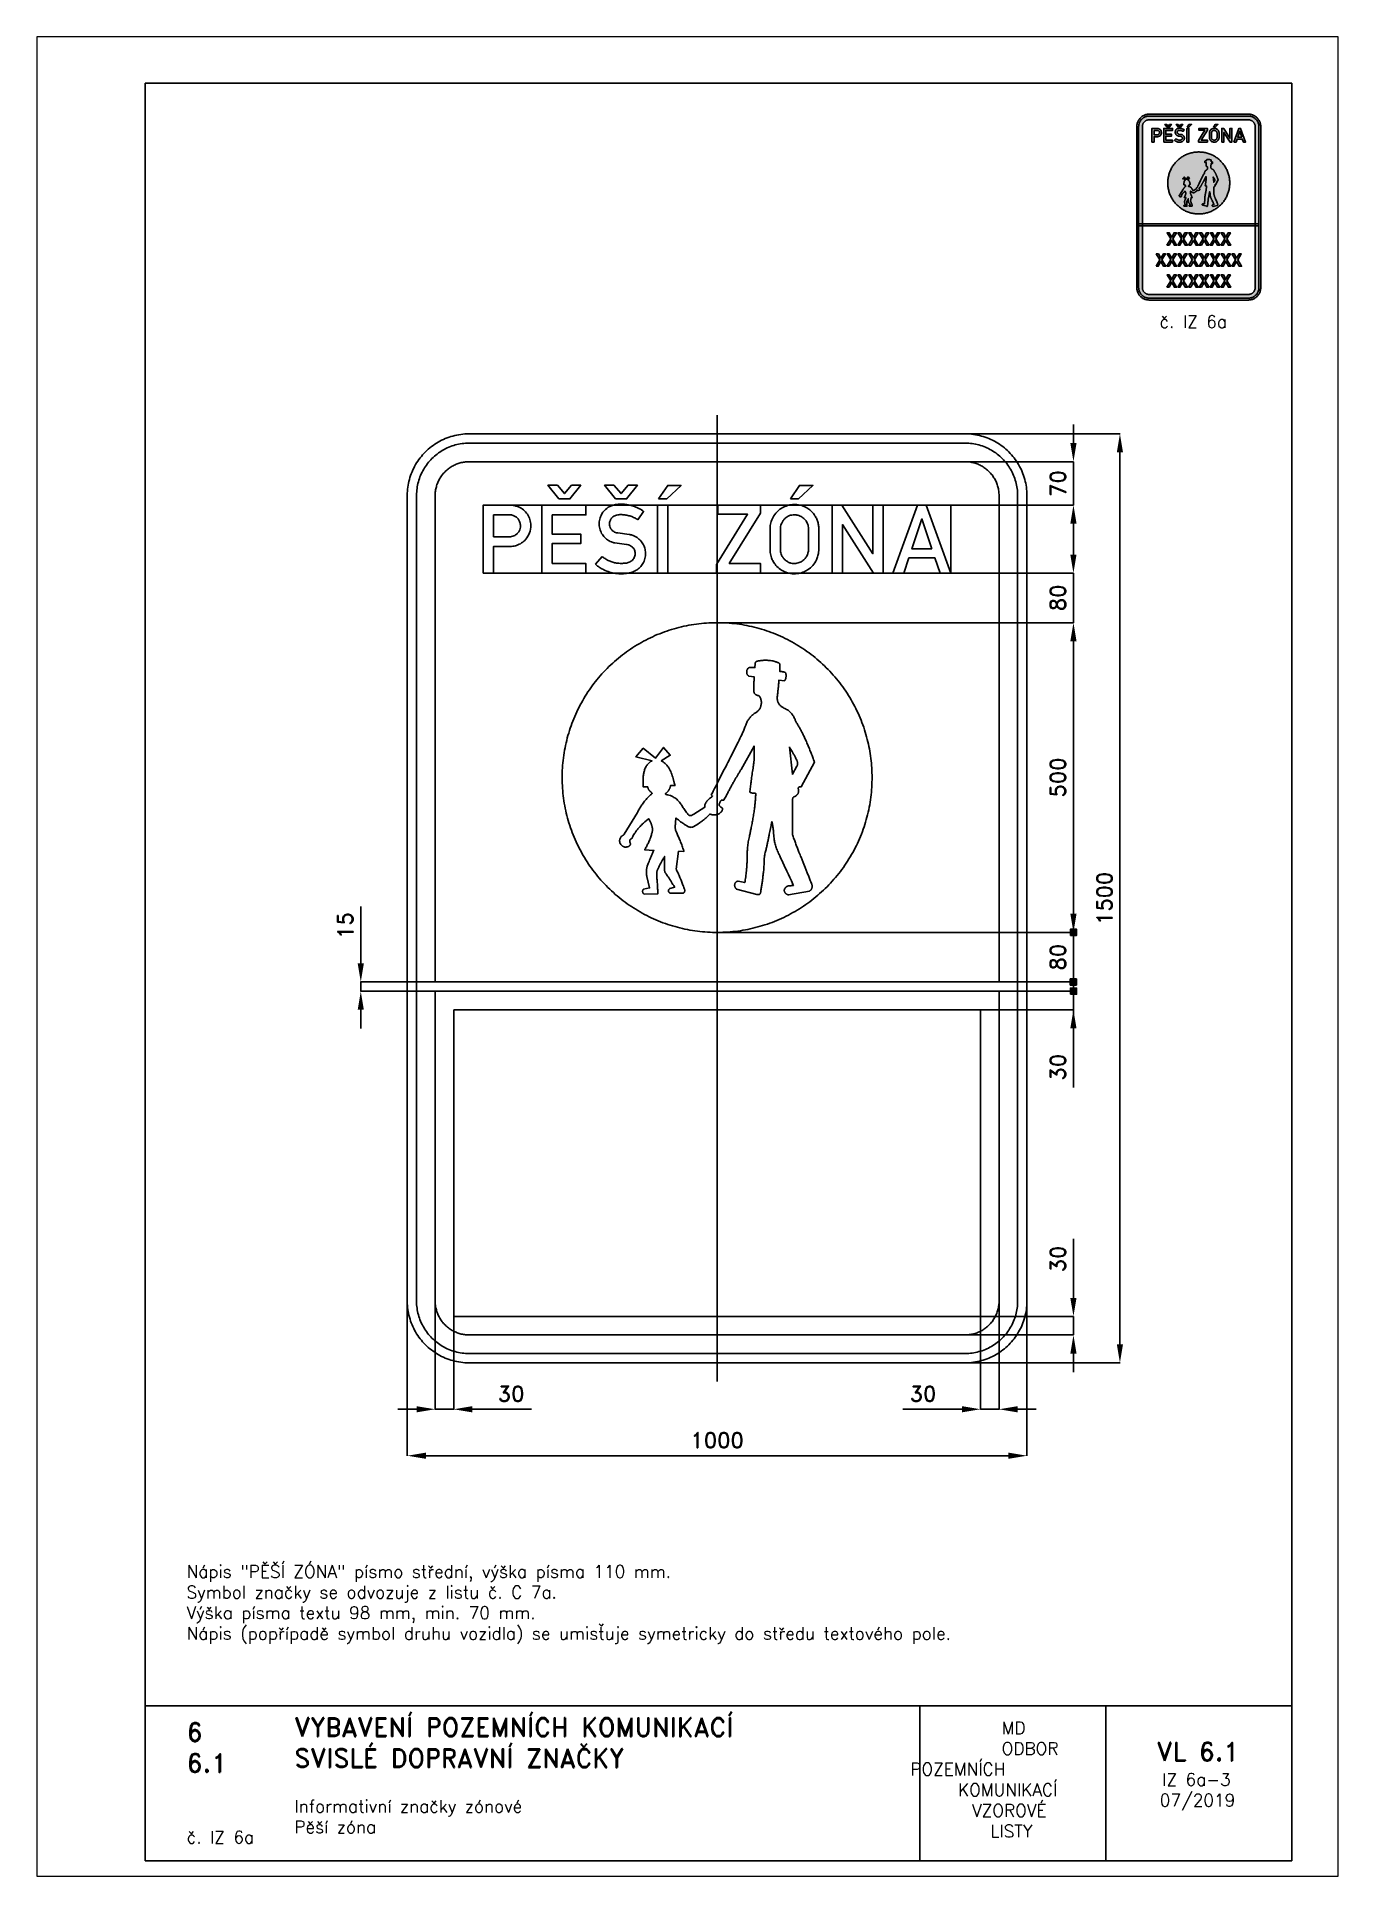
# Paper-space layout 'IZ 6a-3' of a CAD drawing. Header units: millimetres. Extents: x 0 to 210, y 0 to 297.
# The model-space entities are those that its viewports show. They can reach past a viewport. Long polylines and large blocks are cut down to what shows.
import ezdxf

# ---------------------------------------------------------------- set-up
doc = ezdxf.new("R2010")
doc.units = ezdxf.units.MM
doc.header["$LTSCALE"] = 5
doc.linetypes.add('ČERCHOVANÁX2', pattern=[2, 1, -0.5, 0, -0.5])
doc.linetypes.add('ČÁRKOVANÁX2', pattern=[1.5, 1, -0.5])
for name, color, linetype in [('Kóty', 2, 'Continuous'), ('Rozpiska', 7, 'Continuous'), ('Značka', 7, 'Continuous')]:
    doc.layers.add(name, color=color, linetype=linetype)
doc.layers.add('Rámeček', color=6, linetype='Continuous', plot=False)
doc.styles.get("Standard").update_dxf_attribs({"font": 'romand.shx', "height": 25})
doc.dimstyles.get("Standard").update_dxf_attribs({"dimtxt": 25, "dimasz": 30, "dimexe": 0.18, "dimexo": 0.0625, "dimgap": 12.5, "dimtad": 1, "dimdec": 0, "dimzin": 0, "dimdsep": 46, "dimtxsty": 'Standard', "dimcen": 0.09, "dimadec": 0, "dimazin": 0, "dimtfac": 1, "dimtdec": 0, "dimtofl": 0, "dimtmove": 0, "dimatfit": 3, "dimfxl": 1, "dimtolj": 1, "dimtzin": 0, "dimarcsym": 0})

psp = doc.layouts.new('IZ 6a-3')

# ---------------------------------------------------------------- texts
at = {"layer": 'Rozpiska', "color": 7, "attachment_point": 1}
for s, width, gutter_width, heights, insert, char_height in [('\\pi3.66667;č. IZ 6a', 20, 125, [0], (177.5, 252), 2), ('Nápis "PĚŠÍ ZÓNA" písmo střední, výška písma 110 mm.\\PSymbol značky se odvozuje z listu č. C 7a.{\\H2.08333x; }\\PVýška písma textu 98 mm, min. 70 mm.{\\H1.47222x; }\\PNápis (popřípadě symbol druhu vozidla) se umisťuje symetricky do středu textového pole.{\\H1.8664x; }', 175.5179, 100, [0], (24.17, 50.2), 2), ('6', 149.0422, 100, [0], (24.17, 24.77), 3), ('{\\C6;VYBAVENÍ POZEMNÍCH KOMUNIKACÍ\\P}SVISLÉ DOPRAVNÍ ZNAČKY{\\H1.34524x; }', 149.0422, 100, [0], (41.56, 25.56), 3), ('\\pi14.7414;{\\C6;MD\\P\\pi2.36044;}ODBOR POZEMNÍCH{\\H1.57143x; }\\P\\pi7.69378;KOMUNIKACÍ{\\H1.5x; }\\P\\pi9.97949;{\\C6;VZOROVÉ\\H1.47619x; \\H0.67742x;\\P\\pi12.93187;LISTY\\H1.26984x; }', 33.1018, 100, [0], (140.95, 24.95), 2), ('\\pi1.03113;{\\H1.5x;\\C6;VL 6.1\\P\\pi1.93586;\\H0.66667x;IZ 6a-3\\H1.66666x; \\H0.6x;\\P\\pi1.5549;07/2019\\H1.80159x; }', 16.0623, 100, [0], (179.66, 21.61), 2), ('6.1', 149.0422, 100, [0], (24.17, 19.78), 3), ('{\\C6;Informativní značky zónové\\P}Pěší zóna{\\H1.83333x; }', 149.0422, 100, [0], (41.56, 12.29), 2), ('{\\C6;č. IZ 6a}', 18.3305, 100, [2.67], (24.18, 7.3), 2)]:
    psp.add_mtext_dynamic_manual_height_columns(s, width=width, gutter_width=gutter_width, heights=heights, dxfattribs=dict(at, insert=insert, char_height=char_height))

msp = doc.modelspace()

# ---------------------------------------------------------------- texts
at = {"layer": 'Kóty', "char_height": 25, "attachment_point": 5, "rotation": 90}
for s, insert in [('\\A1;80', (549.997, -95.0126)), ('\\A1;30', (549.997, -272.7381))]:
    msp.add_mtext(s, dxfattribs=dict(at, insert=insert))

# ---------------------------------------------------------------- blocks, each defined once
blk = doc.blocks.new('*D0')
at = {"layer": 'Defpoints', "color": 0, "transparency": 16777216}
for p in [(379.5, 705), (575, 705), (377.4, 635)]:
    blk.add_point(p, dxfattribs=at)
at = {"layer": 'Kóty', "color": 0, "lineweight": -2, "transparency": 16777216}
for p, q in [((575, 735), (575, 765)), ((379.6, 705), (575.2, 705)), ((377.5, 635), (575.2, 635)), ((575, 605), (575, 575))]:
    blk.add_line(p, q, dxfattribs=at)
at = {"layer": 'Kóty', "color": 0, "transparency": 16777216}
for points in [[(570, 735), (580, 735), (575, 705)], [(570, 605), (580, 605), (575, 635)]]:
    blk.add_solid(points, dxfattribs=at)
at = {"layer": 'Kóty', "color": 0, "transparency": 16777216, "insert": (550, 670), "char_height": 25, "attachment_point": 5, "rotation": 90}
blk.add_mtext('\\A1;70', dxfattribs=at)
blk = doc.blocks.new('*D1')
at = {"layer": 'Defpoints', "color": 0, "transparency": 16777216}
for p in [(377.4, 525), (575, 525), (-1.4, 445)]:
    blk.add_point(p, dxfattribs=at)
at = {"layer": 'Kóty', "color": 0, "lineweight": -2, "transparency": 16777216}
for p, q in [((575, 555), (575, 585)), ((377.5, 525), (575.2, 525)), ((-1.3, 445), (575.2, 445)), ((575, 415), (575, 385))]:
    blk.add_line(p, q, dxfattribs=at)
at = {"layer": 'Kóty', "color": 0, "transparency": 16777216}
for points in [[(570, 555), (580, 555), (575, 525)], [(570, 415), (580, 415), (575, 445)]]:
    blk.add_solid(points, dxfattribs=at)
at = {"layer": 'Kóty', "color": 0, "transparency": 16777216, "insert": (550, 485), "char_height": 25, "attachment_point": 5, "rotation": 90}
blk.add_mtext('\\A1;80', dxfattribs=at)
blk = doc.blocks.new('*D2')
at = {"layer": 'Defpoints', "color": 0, "transparency": 16777216}
for p in [(-1.4, 445), (575, 445), (1.4, -55)]:
    blk.add_point(p, dxfattribs=at)
at = {"layer": 'Kóty', "color": 0, "lineweight": -2, "transparency": 16777216}
for p, q in [((-1.3, 445), (575.2, 445)), ((575, -25), (575, 415)), ((1.5, -55), (575.2, -55))]:
    blk.add_line(p, q, dxfattribs=at)
at = {"layer": 'Kóty', "color": 0, "transparency": 16777216}
for points in [[(570, 415), (580, 415), (575, 445)], [(570, -25), (580, -25), (575, -55)]]:
    blk.add_solid(points, dxfattribs=at)
at = {"layer": 'Kóty', "color": 0, "transparency": 16777216, "insert": (550, 195), "char_height": 25, "attachment_point": 5, "rotation": 90}
blk.add_mtext('\\A1;500', dxfattribs=at)
blk = doc.blocks.new('*D3')
at = {"layer": 'Defpoints', "color": 0, "transparency": 16777216}
for p in [(-575, -135), (-455, -135), (-455, -150)]:
    blk.add_point(p, dxfattribs=at)
at = {"layer": 'Kóty', "color": 0, "lineweight": -2, "transparency": 16777216}
for p, q in [((-575, -105), (-575, -13.1)), ((-455.1, -135), (-575.2, -135)), ((-455.1, -150), (-575.2, -150)), ((-575, -180), (-575, -210))]:
    blk.add_line(p, q, dxfattribs=at)
at = {"layer": 'Kóty', "color": 0, "transparency": 16777216}
for points in [[(-580, -105), (-570, -105), (-575, -135)], [(-580, -180), (-570, -180), (-575, -150)]]:
    blk.add_solid(points, dxfattribs=at)
at = {"layer": 'Kóty', "color": 0, "transparency": 16777216, "insert": (-600, -44), "char_height": 25, "attachment_point": 5, "rotation": 90}
blk.add_mtext('\\A1;15', dxfattribs=at)
blk = doc.blocks.new('*D4')
at = {"layer": 'Defpoints', "color": 0, "transparency": 16777216}
for p in [(-455, -636.6), (-425, -675), (-425, -825)]:
    blk.add_point(p, dxfattribs=at)
at = {"layer": 'Kóty', "color": 0, "lineweight": -2, "transparency": 16777216}
for p, q in [((-455, -636.6), (-455, -825.2)), ((-425, -675.1), (-425, -825.2)), ((-485, -825), (-515, -825)), ((-395, -825), (-299.5, -825))]:
    blk.add_line(p, q, dxfattribs=at)
at = {"layer": 'Kóty', "color": 0, "transparency": 16777216}
for points in [[(-485, -820), (-485, -830), (-455, -825)], [(-395, -820), (-395, -830), (-425, -825)]]:
    blk.add_solid(points, dxfattribs=at)
at = {"layer": 'Kóty', "color": 0, "transparency": 16777216, "insert": (-332.3, -800), "char_height": 25, "attachment_point": 5}
blk.add_mtext('\\A1;30', dxfattribs=at)
blk = doc.blocks.new('*D5')
at = {"layer": 'Defpoints', "color": 0, "transparency": 16777216}
for p in [(455, -623.8), (425, -675), (425, -825)]:
    blk.add_point(p, dxfattribs=at)
at = {"layer": 'Kóty', "color": 0, "lineweight": -2, "transparency": 16777216}
for p, q in [((455, -623.8), (455, -825.2)), ((425, -675.1), (425, -825.2)), ((395, -825), (299.5, -825)), ((485, -825), (515, -825))]:
    blk.add_line(p, q, dxfattribs=at)
at = {"layer": 'Kóty', "color": 0, "transparency": 16777216}
for points in [[(395, -820), (395, -830), (425, -825)], [(485, -820), (485, -830), (455, -825)]]:
    blk.add_solid(points, dxfattribs=at)
at = {"layer": 'Kóty', "color": 0, "transparency": 16777216, "insert": (332.3, -800), "char_height": 25, "attachment_point": 5}
blk.add_mtext('\\A1;30', dxfattribs=at)
blk = doc.blocks.new('*D6')
at = {"layer": 'Defpoints', "color": 0, "transparency": 16777216}
for p in [(-500, -650), (499.997, -650), (499.997, -900)]:
    blk.add_point(p, dxfattribs=at)
at = {"layer": 'Kóty', "color": 0, "lineweight": -2, "transparency": 16777216}
for p, q in [((-500, -650.0625), (-500, -900.18)), ((499.997, -650.0625), (499.997, -900.18)), ((-470, -900), (469.997, -900))]:
    blk.add_line(p, q, dxfattribs=at)
at = {"layer": 'Kóty', "color": 0, "transparency": 16777216}
for points in [[(-470, -895), (-470, -905), (-500, -900)], [(469.997, -895), (469.997, -905), (499.997, -900)]]:
    blk.add_solid(points, dxfattribs=at)
at = {"layer": 'Kóty', "color": 0, "transparency": 16777216, "insert": (-0.0015, -875), "char_height": 25, "attachment_point": 5}
blk.add_mtext('\\A1;1000', dxfattribs=at)
blk = doc.blocks.new('*D7')
at = {"layer": 'Defpoints', "color": 0, "transparency": 16777216}
for p in [(399.997, 750), (399.997, -750), (649.997, -750)]:
    blk.add_point(p, dxfattribs=at)
at = {"layer": 'Kóty', "color": 0, "lineweight": -2, "transparency": 16777216}
for p, q in [((400.0595, 750), (650.177, 750)), ((649.997, 720), (649.997, -720)), ((400.0595, -750), (650.177, -750))]:
    blk.add_line(p, q, dxfattribs=at)
at = {"layer": 'Kóty', "color": 0, "transparency": 16777216}
for points in [[(644.997, 720), (654.997, 720), (649.997, 750)], [(644.997, -720), (654.997, -720), (649.997, -750)]]:
    blk.add_solid(points, dxfattribs=at)
at = {"layer": 'Kóty', "color": 0, "transparency": 16777216, "insert": (624.997, 0), "char_height": 25, "attachment_point": 5, "rotation": 90}
blk.add_mtext('\\A1;1500', dxfattribs=at)
blk = doc.blocks.new('*D8')
at = {"layer": 'Defpoints', "color": 0, "transparency": 16777216}
for p in [(425, -675.1), (575, -675.1), (368.6, -705)]:
    blk.add_point(p, dxfattribs=at)
at = {"layer": 'Kóty', "color": 0, "lineweight": -2, "transparency": 16777216}
for p, q in [((575, -645.1), (575, -549.6)), ((425.1, -675.1), (575.2, -675.1)), ((368.6, -705), (575.2, -705)), ((575, -735), (575, -765))]:
    blk.add_line(p, q, dxfattribs=at)
at = {"layer": 'Kóty', "color": 0, "transparency": 16777216}
for points in [[(570, -645.1), (580, -645.1), (575, -675.1)], [(570, -735), (580, -735), (575, -705)]]:
    blk.add_solid(points, dxfattribs=at)
at = {"layer": 'Kóty', "color": 0, "transparency": 16777216, "insert": (550, -582.3), "char_height": 25, "attachment_point": 5, "rotation": 90}
blk.add_mtext('\\A1;30', dxfattribs=at)

# ---------------------------------------------------------------- dimensions: what is measured, and where the dimension line sits
at = {"layer": 'Kóty'}
for base, p1, p2, picture, middle in [((574.997, 705), (377.417, 635), (379.5331, 705), '*D0', (549.997, 670)), ((649.997, -750), (399.997, 750), (399.997, -750), '*D7', (624.997, 0)), ((574.997, 525), (-1.3821, 445.0255), (377.417, 525), '*D1', (549.997, 485.0128)), ((574.997, 445.0255), (1.4177, -55.0253), (-1.3821, 445.0255), '*D2', (549.997, 195.0001)), ((-575, -135), (-455, -150), (-455, -135), '*D3', (-600, -44.0476)), ((574.997, -675.0625), (368.5864, -705), (424.997, -675.0625), '*D8', (549.997, -582.3244))]:
    dim = msp.add_linear_dim(base=base, p1=p1, p2=p2, angle=90, dimstyle='Standard', dxfattribs=at)
    dim.commit()
    dim.dimension.update_dxf_attribs({"geometry": picture, "text_midpoint": middle})
for base, p1, p2, picture, middle in [((-425, -825), (-455, -636.5798), (-425, -675), '*D4', (-332.2619, -800)), ((499.997, -900), (-500, -650), (499.997, -650), '*D6', (-0.0015, -875)), ((424.997, -825), (454.997, -623.7872), (424.997, -675), '*D5', (332.2589, -800))]:
    dim = msp.add_linear_dim(base=base, p1=p1, p2=p2, dimstyle='Standard', dxfattribs=at)
    dim.commit()
    dim.dimension.update_dxf_attribs({"geometry": picture, "text_midpoint": middle})

# ---------------------------------------------------------------- hatches: boundary and pattern name
at = {"layer": 'Kóty'}
h = msp.add_hatch(color=256, dxfattribs=at)
h.dxf.hatch_style = 1
h.paths.add_polyline_path([(569.997, -59.8453), (579.997, -59.8453), (579.997, -49.8453), (569.997, -49.8453)])
h = msp.add_hatch(color=256, dxfattribs=at)
h.dxf.hatch_style = 1
h.paths.add_polyline_path([(569.817, -140), (579.817, -140), (579.817, -130), (569.817, -130)])
h = msp.add_hatch(color=256, dxfattribs=at)
h.dxf.hatch_style = 1
h.paths.add_polyline_path([(569.997, -155), (579.997, -155), (579.997, -145), (569.997, -145)])

# ---------------------------------------------------------------- linework, layer by layer
for p, q in [((574.997, -25.0253), (574.997, 4.9747)), ((1.4802, -55.0253), (575.177, -55.0253)), ((574.997, -55.0253), (574.997, -195)), ((454.997, -135), (575.177, -135)), ((455.0595, -150), (575.177, -150)), ((425.0595, -180), (575.177, -180)), ((574.997, -210), (574.997, -305.4762))]:
    msp.add_line(p, q, dxfattribs=at)
for points in [[(575.177, 635), (575.177, 705)], [(574.997, 445.0255), (574.997, 525)], [(569.997, -49.8453), (579.997, -59.8453)], [(579.997, -49.8453), (569.997, -59.8453)], [(-575, -150), (-575, -135)], [(569.817, -130), (579.817, -140)], [(579.817, -130), (569.817, -140)], [(569.997, -145), (579.997, -155)], [(579.997, -145), (569.997, -155)], [(574.997, -705), (574.997, -675)], [(-455, -825), (-425, -825)], [(424.997, -825), (454.997, -825)]]:
    msp.add_lwpolyline(points, dxfattribs=at)
for points in [[(569.997, -59.8453), (579.997, -59.8453), (579.997, -49.8453), (569.997, -49.8453)], [(569.817, -140), (579.817, -140), (579.817, -130), (569.817, -130)], [(569.997, -155), (579.997, -155), (579.997, -145), (569.997, -145)]]:
    msp.add_lwpolyline(points, close=True, dxfattribs=at)
for points in [[(569.997, -25.0253), (579.997, -25.0253), (574.997, -55.0253)], [(569.997, -210), (579.997, -210), (574.997, -180)]]:
    msp.add_solid(points, dxfattribs=at)
at = {"layer": 'Značka', "color": 6, "linetype": 'ČERCHOVANÁX2', "ltscale": 5}
msp.add_lwpolyline([(0, -780), (0, 780)], dxfattribs=at)
at = {"layer": 'Značka', "color": 3}
for points in [[(-400, -750), (-400.393, -749.9988), (-400.786, -749.9969, -0.0321803), (-413.698, -749.0925, -0.0354431), (-426.388, -746.4557, -0.0362674), (-438.659, -742.3068, -0.0344205), (-450.227, -736.4713, -0.0337204), (-461.005, -729.2849, -0.0340853), (-470.711, -720.7107, -0.0342077), (-479.293, -711.0064, -0.0342326), (-486.472, -700.2266, -0.0340451), (-492.266, -688.6512, -0.0334117), (-496.456, -676.3873, -0.0341241), (-499.136, -663.6918, -0.0367433), (-499.997, -650.785), (-499.999, -650.393), (-500, -650), (-500, 650), (-499.999, 650.39), (-499.997, 650.79, -0.0321812), (-499.093, 663.7, -0.0354397), (-496.456, 676.39, -0.0362712), (-492.307, 688.66, -0.0344182), (-486.472, 700.23, -0.0337206), (-479.285, 711, -0.0340771), (-470.711, 720.71, -0.0342077), (-461.007, 729.29, -0.0342271), (-450.227, 736.47, -0.0340522), (-438.652, 742.27, -0.0334153), (-426.388, 746.46, -0.0341284), (-413.692, 749.14, -0.0367457), (-400.786, 750), (-400.393, 750), (-400, 750), (399.997, 750), (400.397, 750), (400.787, 750, -0.0321788), (413.697, 749.09, -0.0354528), (426.387, 746.46, -0.0362846), (438.657, 742.31, -0.0344289), (450.227, 736.47, -0.0337284), (461.007, 729.28, -0.0340718), (470.707, 720.71, -0.0342138), (479.297, 711.01, -0.0342246), (486.467, 700.23, -0.034047), (492.267, 688.65, -0.0334069), (496.457, 676.39, -0.0341177), (499.137, 663.69, -0.0367459), (499.997, 650.79), (499.997, 650.39), (499.997, 650), (499.997, -650), (499.997, -650.393), (499.997, -650.785, -0.0321792), (499.087, -663.6978, -0.0354419), (496.457, -676.3873, -0.0362726), (492.307, -688.6591, -0.0344237), (486.467, -700.2266, -0.033731), (479.287, -711.0042, -0.0340931), (470.707, -720.7107, -0.0342087), (461.007, -729.2931, -0.034232), (450.227, -736.4713, -0.0340397), (438.647, -742.2651, -0.0334119), (426.387, -746.4557, -0.034129), (413.687, -749.1355, -0.036745), (400.787, -749.9969), (400.397, -749.9989), (399.997, -750), (-400, -750)], [(-400, -735), (-400.334, -734.999), (-400.668, -734.9974, -0.0321801), (-411.643, -734.2286, -0.0354426), (-422.43, -731.9874, -0.0362666), (-432.861, -728.4608, -0.0344203), (-442.693, -723.5006, -0.0337204), (-451.854, -717.3922, -0.0340822), (-460.104, -710.1041, -0.0342075), (-467.4, -701.8554, -0.0342285), (-473.501, -692.6926, -0.0340465), (-478.426, -682.8535, -0.0334137), (-481.988, -672.4292, -0.0341261), (-484.266, -661.638, -0.0367479), (-484.998, -650.668), (-484.999, -650.334), (-485, -650), (-485, 650), (-484.999, 650.33), (-484.998, 650.67, -0.0321856), (-484.229, 661.64, -0.0354424), (-481.988, 672.43, -0.0362665), (-478.461, 682.86, -0.0344221), (-473.501, 692.69, -0.0337117), (-467.393, 701.85, -0.034079), (-460.104, 710.1, -0.0341959), (-451.856, 717.4, -0.0342179), (-442.693, 723.5, -0.0340502), (-432.854, 728.43, -0.0334083), (-422.43, 731.99, -0.0341207), (-411.638, 734.27, -0.0367448), (-400.668, 735), (-400.334, 735), (-400, 735), (399.997, 735), (400.337, 735), (400.667, 735, -0.0321745), (411.647, 734.23, -0.0354396), (422.427, 731.99, -0.0362613), (432.857, 728.46, -0.0344269), (442.697, 723.5, -0.0337309), (451.857, 717.39, -0.0340728), (460.107, 710.1, -0.0342125), (467.397, 701.86, -0.0342394), (473.497, 692.69, -0.0340464), (478.427, 682.85, -0.0334074), (481.987, 672.43, -0.0341221), (484.267, 661.64, -0.0367453), (484.997, 650.67), (484.997, 650.33), (484.997, 650), (484.997, -650), (484.997, -650.334), (484.997, -650.668, -0.0321736), (484.227, -661.6431, -0.035439), (481.987, -672.4292, -0.0362609), (478.457, -682.8602, -0.0344285), (473.497, -692.6926, -0.0337288), (467.387, -701.8536, -0.034079), (460.107, -710.1041, -0.0342094), (451.857, -717.3991, -0.0342308), (442.697, -723.5006, -0.0340397), (432.857, -728.4254, -0.0334111), (422.427, -731.9874, -0.0341284), (411.637, -734.2652, -0.036745), (400.667, -734.9974), (400.337, -734.9991), (399.997, -735), (-400, -735)], [(454.997, -135), (454.997, 650), (454.997, 650.22), (454.997, 650.43, 0.0321696), (454.497, 657.53, 0.0354589), (453.047, 664.51, 0.0362699), (450.767, 671.26, 0.0344357), (447.557, 677.62, 0.0337249), (443.607, 683.55, 0.0340657), (438.887, 688.89, 0.0342047), (433.557, 693.61, 0.0342311), (427.627, 697.56, 0.0340303), (421.257, 700.75, 0.0333925), (414.517, 703.05, 0.0341057), (407.527, 704.52, 0.0367427), (400.427, 705), (400.217, 705), (399.997, 705), (-400, 705), (-400.216, 705), (-400.432, 705, 0.0321708), (-407.534, 704.5, 0.0354288), (-414.513, 703.05, 0.0362653), (-421.263, 700.77, 0.0344303), (-427.625, 697.56, 0.0337344), (-433.553, 693.61, 0.0340768), (-438.891, 688.89, 0.0342253), (-443.612, 683.55, 0.0342338), (-447.56, 677.62, 0.0340381), (-450.746, 671.26, 0.0334087), (-453.051, 664.51, 0.0341224), (-454.525, 657.53, 0.0367384), (-454.999, 650.43), (-455, 650.22), (-455, 650), (-455, -135)], [(-377.421, 525.01), (-377.421, 635.01), (-332.928, 635.01), (-332.269, 634.93), (-331.61, 634.84, -0.0253271), (-325.974, 633.81, -0.042891), (-320.53, 632.03, -0.0795716), (-312.438, 627.19, -0.0764958), (-306.15, 620.06, -0.0768938), (-302.013, 611.58, -0.0757396), (-300.604, 602.23, -0.0940259), (-302.563, 590.13, -0.0983559), (-308.831, 579.66, -0.0733011), (-315.462, 573.75, -0.0676981), (-323.441, 569.93, -0.0342012), (-327.591, 568.79, -0.0378633), (-331.839, 568.26), (-332.55, 568.22), (-333.26, 568.2), (-360.577, 568.2), (-360.577, 525.01), (-377.421, 525.01)], [(-185.368, 551.97), (-184.333, 551.1), (-183.282, 550.25, 0.039093), (-178.239, 546.93, 0.0320885), (-172.741, 544.33, 0.032651), (-166.838, 542.3, 0.0399052), (-160.755, 541.14, 0.0244948), (-156.653, 540.85), (-152.494, 540.88, 0.0353083), (-146.27, 541.41, 0.0841734), (-140.462, 543.34, 0.0552251), (-137.765, 545.07, 0.0560466), (-135.501, 547.36, 0.0573066), (-133.755, 550.08, 0.0569113), (-132.671, 553.13, 0.0628046), (-132.234, 556.64, 0.0644253), (-132.694, 560.17, 0.0858504), (-134.594, 564.59, 0.0891548), (-137.873, 568.09, 0.0718297), (-141.328, 570.12, 0.0592802), (-145.172, 571.19), (-145.641, 571.27), (-146.111, 571.34), (-165.281, 573.79), (-166.055, 574.02), (-166.828, 574.25), (-170.529, 575.49, -0.0323075), (-174.081, 577.1, -0.0621891), (-179.486, 580.8, -0.0552925), (-183.935, 585.69, -0.0688249), (-188.176, 593.14, -0.0728977), (-190.169, 601.43, -0.0746755), (-189.929, 609.95, -0.0722653), (-187.212, 618.12, -0.0946084), (-180.244, 627.75, -0.103586), (-170.3, 633.92, -0.0551986), (-164.004, 635.7, -0.0351146), (-157.467, 636.32, -0.0294079), (-150.108, 636.17, -0.030625), (-142.846, 635.15, -0.0329397), (-134.978, 633.09, -0.0299061), (-127.411, 630.05, -0.0195868), (-123.585, 628.13, -0.0289552), (-119.975, 625.86), (-119.267, 625.35), (-118.566, 624.83), (-128.007, 611.29), (-129.233, 612.05), (-130.471, 612.79, 0.0318403), (-136.292, 615.72, 0.035486), (-142.422, 617.84, 0.0379113), (-148.672, 619.13, 0.0356018), (-155.186, 619.5, 0.0569663), (-162.096, 618.82, 0.118699), (-168.111, 615.98, 0.0895829), (-171.177, 612.65, 0.0771409), (-173.038, 608.44, 0.050926), (-173.578, 605.6, 0.05498), (-173.508, 602.73, 0.0765692), (-172.37, 598.7, 0.0701998), (-170.105, 595.14, 0.0532381), (-167.931, 592.94, 0.0574258), (-165.35, 591.29), (-163.954, 590.67), (-162.497, 590.24), (-161.363, 590.03), (-160.217, 589.88), (-142.067, 587.49), (-141.441, 587.42), (-140.818, 587.33, -0.0576928), (-135.716, 585.93, -0.0453466), (-130.952, 583.49, -0.0621206), (-124.596, 578.57, -0.0684629), (-119.746, 572.22, -0.0673529), (-116.659, 565.15, -0.0645469), (-115.506, 557.48, -0.0735396), (-116.405, 548.6, -0.0756913), (-119.86, 540.37, -0.0656781), (-124.48, 534.28, -0.0666806), (-130.482, 529.64, -0.0560807), (-136.935, 526.67, -0.0382967), (-143.877, 524.95, -0.0421921), (-153.809, 523.97, -0.0424724), (-163.723, 524.67, -0.0406852), (-173.409, 526.83, -0.0369106), (-182.675, 530.47, -0.0289497), (-188.726, 533.67, -0.0389359), (-194.259, 537.65), (-195.223, 538.47), (-196.173, 539.3), (-185.368, 551.97)], [(85.45, 597.63, -0.00154335), (85.496, 598.55, -0.00455657), (85.553, 599.46, -0.0306836), (86.171, 604.04, -0.0310643), (87.352, 608.53, -0.0662965), (91.581, 617.62, -0.0684796), (98.077, 625.29, -0.0618695), (105.222, 630.64, -0.0599405), (113.431, 634.11, -0.0573468), (121.912, 635.73, -0.0575642), (130.539, 635.38, -0.0569064), (138.785, 633.3, -0.0575059), (146.34, 629.41, -0.0553728), (152.736, 624.24, -0.0534487), (157.878, 617.8, -0.0430329), (160.929, 612.26, -0.0488576), (162.908, 606.3, -0.0227271), (163.535, 603.03, -0.0129509), (163.928, 599.73), (163.981, 599.19), (164.031, 598.64), (164.031, 561.8), (163.954, 560.96, -0.00285178), (163.871, 560.11, -0.0357756), (162.683, 553.28, -0.0478285), (160.376, 546.74, -0.0788006), (154.51, 537.54, -0.0730924), (146.133, 530.45, -0.0601326), (138.162, 526.38, -0.059851), (129.473, 524.32, -0.071112), (118.653, 524.4, -0.0741842), (108.31, 527.54, -0.0660307), (100.17, 532.5, -0.0616934), (93.528, 539.36, -0.0470801), (89.701, 545.23, -0.0538814), (87.146, 551.7, -0.0302069), (86.183, 555.99, -0.0176877), (85.633, 560.36), (85.539, 561.37), (85.45, 562.39), (85.45, 597.63)], [(-360.577, 619.21), (-360.577, 583.83), (-334.521, 583.83), (-334.005, 583.83), (-333.489, 583.84, 0.0671476), (-329.835, 584.49, 0.0577432), (-326.408, 586.04, 0.0717471), (-322.455, 589.04, 0.0744757), (-319.545, 593.02, 0.0682834), (-317.887, 597.18, 0.0653169), (-317.379, 601.66, 0.0771958), (-318.163, 606.99, 0.0837402), (-320.564, 611.79, 0.0734018), (-323.748, 615.22, 0.0660856), (-327.76, 617.65, 0.0426977), (-330.476, 618.66, 0.0492834), (-333.306, 619.15), (-333.736, 619.19), (-334.166, 619.21), (-360.577, 619.21)], [(102.202, 597.57), (102.202, 562.38), (102.249, 561.71), (102.305, 561.05, 0.0375938), (102.9, 557.58, 0.0416759), (104.036, 554.24, 0.0628939), (106.606, 549.7, 0.060181), (110.223, 545.9, 0.0594293), (114.456, 543, 0.0643406), (119.229, 541.22, 0.0505467), (123.169, 540.63, 0.0445715), (127.181, 540.8, 0.0739279), (133.946, 542.6, 0.0850198), (139.786, 546.38, 0.0736218), (143.685, 550.89, 0.063566), (146.237, 556.29, 0.0332158), (147.003, 559, 0.0426475), (147.348, 561.77, 0.00464712), (147.362, 562.12), (147.371, 562.48), (147.371, 597.49, 0.00273675), (147.378, 598.11, 0.0084149), (147.371, 598.73, 0.0625927), (146.752, 602.57, 0.0483071), (145.286, 606.23, 0.0768945), (141.216, 612.15, 0.0837672), (135.546, 616.46, 0.0698697), (130.281, 618.59, 0.0666711), (124.592, 619.22, 0.0884994), (116.764, 617.85, 0.0981209), (110.028, 613.8, 0.0628647), (106.675, 610.17, 0.0514181), (104.219, 605.85, 0.0395322), (102.928, 602.39, 0.0507549), (102.282, 598.79, 0.00718009), (102.237, 598.18, 0.00238014), (102.202, 597.57)], [(-455, -150), (-455, -650), (-455, -650.216), (-454.999, -650.432, 0.0321835), (-454.501, -657.5338, 0.035446), (-453.051, -664.513, 0.036274), (-450.769, -671.2625, 0.0344238), (-447.56, -677.6246, 0.0337237), (-443.607, -683.5523, 0.0340854), (-438.891, -688.8909, 0.0342047), (-433.554, -693.6112, 0.0342324), (-427.625, -697.5592, 0.0340464), (-421.259, -700.7458, 0.0334127), (-414.513, -703.0507, 0.0341268), (-407.531, -704.5245, 0.0367454), (-400.432, -704.9983), (-400.216, -704.9994), (-400, -705)], [(-400, -705), (399.997, -705), (400.217, -704.9994), (400.427, -704.9983, 0.0321787), (407.537, -704.5008, 0.035439), (414.517, -703.0507, 0.0362647), (421.267, -700.7687, 0.0344187), (427.627, -697.5592, 0.033712), (433.547, -693.6067, 0.0340939), (438.887, -688.8909, 0.0342251), (443.607, -683.5535, 0.034236), (447.557, -677.6246, 0.0340644), (450.747, -671.2582, 0.0334286), (453.047, -664.513, 0.0341416), (454.527, -657.5305, 0.0367432), (454.997, -650.432), (454.997, -650.216), (454.997, -650), (454.997, -150)]]:
    msp.add_lwpolyline(points, format="xyb", dxfattribs=at)
for points in [[(-255.338, 645), (-237.474, 645), (-220.05, 667), (-234.923, 666.91), (-246.362, 653.62), (-257.802, 666.91), (-273.026, 667), (-255.338, 645)], [(-163.938, 645), (-146.074, 645), (-128.65, 667), (-143.523, 666.91), (-154.962, 653.62), (-166.402, 666.91), (-181.626, 667), (-163.938, 645)], [(-94.378, 645.18), (-81.09, 645.18), (-58.123, 666.82), (-79.77, 666.82), (-94.378, 645.18)], [(118.322, 645.18), (131.61, 645.18), (154.577, 666.82), (132.93, 666.82), (118.322, 645.18)], [(-282.729, 525), (-282.729, 634.99), (-211.756, 634.99), (-211.756, 619.13), (-266.034, 619.13), (-266.034, 587.77), (-219.766, 587.77), (-219.766, 573.03), (-266.034, 573.03), (-266.034, 540.63), (-211.882, 540.63), (-211.882, 525), (-282.729, 525)], [(-96.256, 525), (-96.256, 634.99), (-79.584, 634.99), (-79.584, 525), (-96.256, 525)], [(-1.014, 525), (-1.014, 538.83), (49.081, 620.12), (0.968, 620.12), (0.968, 635), (69.855, 635), (69.855, 622.06), (19.691, 540.79), (69.855, 540.79), (69.855, 525), (-1.014, 525)], [(185.584, 525), (185.584, 635), (201.374, 635), (251.347, 556.49), (251.347, 635), (268.187, 635), (268.077, 525), (252.287, 525), (202.211, 603.41), (202.211, 525), (185.584, 525)], [(283.767, 525), (323.637, 635.01), (337.537, 635.01), (377.417, 525), (359.747, 525), (351.537, 549.58), (309.447, 549.58), (301.367, 525), (283.767, 525)], [(346.697, 564.19), (330.567, 612.52), (314.467, 564.19), (346.697, 564.19)], [(-455, -135), (454.997, -135)], [(454.997, -150), (-455, -150)]]:
    msp.add_lwpolyline(points, dxfattribs=at)
at = {"layer": 'Značka', "color": 6, "linetype": 'ČÁRKOVANÁX2', "ltscale": 2.5}
for points in [[(-377.421, 525), (-377.421, 635), (377.417, 635), (377.417, 525), (-377.421, 525)], [(-425, -675), (-425, -180), (424.997, -180), (424.997, -675), (-425, -675)]]:
    msp.add_lwpolyline(points, dxfattribs=at)
at = {"layer": 'Značka', "color": 5}
for points in [[(249.997, 195), (249.997, 193.364), (249.977, 191.728, -0.0321675), (247.487, 159.137, -0.0357208), (240.617, 127.14, -0.0366665), (229.877, 96.242, -0.0347533), (214.851, 67.177, -0.0340392), (196.401, 40.162, -0.0344548), (174.447, 15.924, -0.0345621), (149.65, -5.402, -0.0344284), (122.155, -23.124, -0.0343892), (92.678, -37.302, -0.034416), (61.538, -47.308, -0.0344242), (29.397, -53.374, -0.0344182), (-3.273, -54.979, -0.0344158), (-35.889, -52.52, -0.0344149), (-67.861, -45.614, -0.0344148), (-98.729, -34.797, -0.0344168), (-127.824, -19.852, -0.0344195), (-154.841, -1.414, -0.0344175), (-179.076, 20.552, -0.0344142), (-200.4, 45.354, -0.0344168), (-218.124, 72.845, -0.0344165), (-232.303, 102.321, -0.0344165), (-242.308, 133.462, -0.0344177), (-248.375, 165.603, -0.0344166), (-249.979, 198.272, -0.0344157), (-247.52, 230.889, -0.0344173), (-240.614, 262.86, -0.0344171), (-229.797, 293.73, -0.0344194), (-214.852, 322.82, -0.0344159), (-196.414, 349.84, -0.0344188), (-174.448, 374.08, -0.0344181), (-149.646, 395.4, -0.0344157), (-122.156, 413.12, -0.0344158), (-92.68, 427.3, -0.0344147), (-61.539, 437.31, -0.0344198), (-29.397, 443.37, -0.0344185), (3.272, 444.98, -0.03441), (35.888, 442.52, -0.0344197), (67.86, 435.61, -0.0344167), (98.728, 424.8, -0.0344157), (127.823, 409.85, -0.0344179), (154.839, 391.41, -0.0344074), (179.075, 369.45, -0.03441), (200.404, 344.64, -0.0344868), (218.124, 317.16, -0.0344198), (232.287, 287.69, -0.0340767), (242.307, 256.54, -0.0327922), (248.217, 225.989, -0.0342674), (249.997, 195)], [(-90.335, 222.016), (-75.579, 230.876), (-86.583, 243.545), (-99.289, 226.305), (-119.063, 242.306), (-130.943, 228.346), (-105.041, 221.798), (-105.453, 221.616), (-105.863, 221.43, 0.0430821), (-108.498, 219.906, 0.0448656), (-110.831, 217.944, 0.0410347), (-112.785, 215.73, 0.0330345), (-114.391, 213.251, 0.0291845), (-115.831, 210.373, 0.0236967), (-116.958, 207.36, 0.0167857), (-117.758, 204.64, 0.0132484), (-118.394, 201.878, 0.0126644), (-118.98, 198.645, 0.0113468), (-119.41, 195.389), (-119.477, 194.784), (-119.542, 194.179), (-119.511, 180.24), (-112.118, 180.136), (-112.075, 179.934), (-112.032, 179.733, 0.0205987), (-111.699, 178.47, 0.0258196), (-111.251, 177.243, 0.0239329), (-110.791, 176.254, 0.0243139), (-110.239, 175.314, 0.021812), (-109.651, 174.481, 0.0197997), (-108.995, 173.7), (-108.44, 173.114), (-107.855, 172.559), (-107.075, 171.881), (-106.275, 171.224), (-105.878, 170.892), (-105.51, 170.528), (-105.336, 170.318), (-105.188, 170.088), (-105.111, 169.933), (-105.053, 169.769), (-105.02, 169.615, -0.0415146), (-105.012, 169.457, -0.0429448), (-105.028, 169.302, -0.0409268), (-105.07, 169.153), (-105.126, 169.024), (-105.197, 168.903), (-105.302, 168.761), (-105.422, 168.632), (-105.461, 168.596), (-105.499, 168.559), (-105.937, 168.191), (-106.373, 167.822), (-107.234, 167.075), (-108.085, 166.317, 0.00836708), (-110.159, 164.385, 0.00874099), (-112.165, 162.383, 0.0117293), (-114.729, 159.63, 0.0115289), (-117.164, 156.761, 0.011396), (-119.485, 153.788, 0.0113328), (-121.669, 150.713, 0.00881871), (-123.341, 148.171, 0.00823947), (-124.925, 145.573, 0.00893951), (-126.541, 142.726, 0.00969843), (-128.051, 139.821), (-128.31, 139.299), (-128.567, 138.775), (-149.901, 103.692), (-149.911, 103.637), (-149.922, 103.581, -0.0500918), (-150.022, 103.27, -0.0545668), (-150.185, 102.987, -0.0464811), (-150.377, 102.757), (-150.602, 102.56), (-150.896, 102.354), (-151.204, 102.173), (-151.512, 102.006), (-151.821, 101.841), (-152.216, 101.614), (-152.603, 101.371, 0.0598705), (-154.628, 99.684, 0.0710997), (-156.151, 97.536, 0.0475815), (-156.818, 96.046, 0.0453854), (-157.197, 94.461, 0.0424964), (-157.316, 92.889, 0.0418246), (-157.17, 91.319, 0.0467735), (-156.714, 89.569, 0.0449295), (-155.946, 87.929, 0.0452907), (-154.895, 86.391, 0.0457977), (-153.587, 85.073, 0.0232887), (-152.832, 84.476), (-152.026, 83.948, 0.0253279), (-151.036, 83.415, 0.0291437), (-149.996, 82.993), (-149.628, 82.871), (-149.258, 82.757), (-149.005, 82.748), (-148.751, 82.74), (-148.262, 82.732), (-147.774, 82.736), (-146.665, 82.785), (-145.56, 82.911, 0.0261503), (-144.435, 83.13, 0.0342504), (-143.345, 83.482, 0.0327015), (-142.538, 83.853, 0.0393032), (-141.792, 84.336, 0.0357227), (-141.241, 84.811, 0.0379811), (-140.766, 85.362, 0.0326507), (-140.418, 85.889, 0.0295336), (-140.138, 86.456, 0.0322518), (-139.887, 87.151, 0.031098), (-139.727, 87.871), (-139.698, 88.052), (-139.672, 88.233), (-139.718, 88.315), (-139.763, 88.397), (-139.85, 88.559), (-139.935, 88.723), (-140.133, 89.127), (-140.314, 89.538), (-140.521, 90.083, -0.0199526), (-140.686, 90.643, -0.0218298), (-140.811, 91.216, -0.0235548), (-140.882, 91.799, -0.0187424), (-140.904, 92.29, -0.0152516), (-140.893, 92.783, -0.0225141), (-140.833, 93.453, -0.0298028), (-140.702, 94.115, -0.0321854), (-140.568, 94.552, -0.0526556), (-140.363, 94.957, -0.0425886), (-140.171, 95.211), (-139.94, 95.431), (-139.687, 95.609), (-139.413, 95.753), (-139.08, 95.884), (-138.736, 95.983), (-138.386, 96.062), (-138.033, 96.126), (-137.976, 96.135), (-137.918, 96.145), (-137.612, 96.817), (-137.302, 97.487, -0.0063717), (-136.671, 98.786), (-136.009, 100.069, -0.0138188), (-134.315, 103.075, -0.0142482), (-132.454, 105.981, -0.0173504), (-129.906, 109.507, -0.0155603), (-127.132, 112.859, -0.0128252), (-124.305, 115.941, -0.010207), (-121.34, 118.89, -0.00602022), (-118.95, 121.135), (-116.515, 123.33), (-113.929, 125.608), (-111.335, 127.878), (-110.88, 128.277), (-110.425, 128.677), (-110.276, 128.444), (-110.128, 128.209), (-109.835, 127.732), (-109.549, 127.249), (-108.849, 125.998, -0.00923339), (-108.195, 124.722, -0.0125184), (-107.367, 122.94, -0.012168), (-106.628, 121.119, -0.0124407), (-105.958, 119.236, -0.0128936), (-105.383, 117.322, -0.0104076), (-104.987, 115.769, -0.0102602), (-104.655, 114.2, -0.0118107), (-104.371, 112.532, -0.014153), (-104.174, 110.852), (-104.148, 110.557), (-104.123, 110.261), (-104.211, 109.803), (-104.301, 109.344, -0.0041429), (-104.495, 108.417, -0.00356238), (-104.703, 107.492, -0.00843294), (-105.292, 105.121, -0.00804146), (-105.96, 102.77, -0.0104255), (-106.996, 99.532, -0.00943336), (-108.159, 96.338, -0.00904868), (-109.471, 93.072, -0.00869515), (-110.898, 89.855, -0.00671704), (-112.133, 87.265, -0.00626849), (-113.434, 84.707, -0.00685714), (-114.891, 82.004, -0.00765498), (-116.426, 79.346), (-116.703, 78.88), (-116.982, 78.416), (-102.032, 77.354), (-102.213, 76.986), (-102.394, 76.618, 0.00380229), (-103.631, 74.043, 0.00396706), (-104.828, 71.448, 0.00352952), (-105.934, 68.967, 0.00289731), (-107.008, 66.472, 0.00305486), (-108.062, 63.953, 0.00393461), (-109.081, 61.419), (-109.881, 59.362), (-110.68, 57.304, 0.00245765), (-111.7, 54.692, 0.0151163), (-112.628, 52.047, 0.0158806), (-113.174, 50.15, 0.0174933), (-113.593, 48.222, 0.0149049), (-113.846, 46.601, 0.0142028), (-114.004, 44.967, 0.0139819), (-114.079, 43.291, 0.0134633), (-114.063, 41.614, 0.0104455), (-113.989, 40.223, 0.00927739), (-113.86, 38.836, 0.00976848), (-113.664, 37.297, 0.00995296), (-113.406, 35.768), (-113.354, 35.491), (-113.301, 35.213), (-109.018, 16.693), (-118.583, 14.673), (-118.7, 14.598), (-118.815, 14.52, 0.0595217), (-119.316, 14.063, 0.0544294), (-119.703, 13.502, 0.0538443), (-120.005, 12.817, 0.0431602), (-120.17, 12.086, 0.048421), (-120.227, 11.105, 0.0451093), (-120.099, 10.128, 0.0463615), (-119.816, 9.182, 0.0533687), (-119.354, 8.315, 0.0344718), (-119.012, 7.859, 0.0367332), (-118.607, 7.456, 0.0377333), (-118.195, 7.144, 0.0459922), (-117.738, 6.905), (-117.606, 6.852), (-117.472, 6.803), (-95.648, 7.064), (-95.649, 7.594), (-95.651, 8.125, 0.0078858), (-95.734, 11.848, 0.00582678), (-95.919, 15.567, 0.00359246), (-96.153, 19.12, 0.00159988), (-96.424, 22.671), (-96.703, 26.231, -0.00243327), (-96.962, 29.792, -0.00321039), (-97.14, 32.646, -0.00410579), (-97.277, 35.502, -0.00602331), (-97.367, 38.542, -0.00841106), (-97.37, 41.582), (-97.362, 42.119), (-97.351, 42.656), (-97.214, 43.084), (-97.073, 43.512, -0.00483381), (-96.785, 44.35, -0.00431075), (-96.482, 45.183, -0.0098715), (-95.689, 47.19, -0.00936049), (-94.82, 49.165, -0.010486), (-93.605, 51.677, -0.00790494), (-92.299, 54.144, -0.00500021), (-90.96, 56.539, -0.00207147), (-89.586, 58.916), (-88.484, 60.809), (-87.391, 62.707, 0.00422617), (-86.241, 64.753, 0.00710887), (-85.138, 66.824), (-84.947, 67.196), (-84.757, 67.568), (-85.104, 49.35), (-85.114, 49.147), (-85.124, 48.944, 0.0154445), (-85.143, 47.628, 0.0193094), (-85.072, 46.313, 0.0189593), (-84.94, 45.215, 0.0212037), (-84.72, 44.131, 0.0205765), (-84.448, 43.167, 0.0212701), (-84.096, 42.229, 0.0183623), (-83.782, 41.544, 0.0228837), (-83.414, 40.888, 0.021249), (-82.901, 40.136), (-82.35, 39.408, -0.0146589), (-80.633, 36.985, -0.00318681), (-79.003, 34.503), (-77.613, 32.38), (-76.222, 30.257), (-74.822, 28.091), (-73.429, 25.921), (-72.303, 24.171), (-71.172, 22.423), (-69.962, 20.563), (-68.741, 18.71), (-68.525, 18.383), (-68.308, 18.057), (-76.028, 15.871), (-76.182, 15.767), (-76.336, 15.662, 0.0335541), (-77.06, 15.083, 0.0464204), (-77.684, 14.396, 0.0389056), (-78.042, 13.865, 0.043985), (-78.307, 13.283, 0.043326), (-78.461, 12.723, 0.0465919), (-78.512, 12.146, 0.0460752), (-78.466, 11.576, 0.0427204), (-78.32, 11.024, 0.0414891), (-78.077, 10.466, 0.0365103), (-77.75, 9.954, 0.0250609), (-77.454, 9.585, 0.0213186), (-77.124, 9.244, 0.0233551), (-76.696, 8.868, 0.0236164), (-76.234, 8.533), (-76.096, 8.443), (-75.956, 8.354), (-54.296, 8.375), (-54.203, 8.479), (-54.11, 8.582, 0.00763359), (-53.534, 9.238, 0.0213688), (-52.997, 9.926, 0.0260025), (-52.644, 10.462, 0.0373862), (-52.362, 11.038, 0.0374388), (-52.189, 11.561, 0.0390698), (-52.098, 12.104, 0.0406174), (-52.087, 12.721, 0.0310736), (-52.165, 13.335, 0.0230312), (-52.288, 13.886, 0.0197817), (-52.458, 14.422, 0.0181978), (-52.761, 15.178), (-53.093, 15.923, -0.0201984), (-54.472, 19.455, 0.00259563), (-55.728, 23.035, 0.00906831), (-56.896, 26.12, 0.00281731), (-58.137, 29.176), (-59.429, 32.317, 0.0029244), (-60.743, 35.447, 0.00299212), (-61.844, 37.989, 0.0024367), (-62.973, 40.518, 0.00271317), (-64.212, 43.227, 0.00344623), (-65.484, 45.92), (-65.713, 46.397), (-65.942, 46.873), (-62.24, 75.897), (-53.48, 75.845), (-53.647, 76.382), (-53.816, 76.92, 0.00621766), (-55.043, 80.656, 0.00565428), (-56.359, 84.363, 0.00465013), (-57.674, 87.871, 0.00375099), (-59.048, 91.357, 0.00292588), (-60.469, 94.84), (-61.925, 98.308), (-63.114, 101.091), (-64.314, 103.87), (-65.604, 106.84), (-66.893, 109.811), (-67.121, 110.338), (-67.349, 110.865), (-67.363, 111.145), (-67.375, 111.424), (-67.398, 111.989), (-67.416, 112.553, -0.00396016), (-67.449, 113.987, -0.00404352), (-67.458, 115.421, -0.00537494), (-67.439, 117.362, -0.00528179), (-67.378, 119.303, -0.00537212), (-67.281, 121.246, -0.00557208), (-67.142, 123.185, -0.00450933), (-67.005, 124.715, -0.00447302), (-66.84, 126.241, -0.00510511), (-66.642, 127.82, -0.00628246), (-66.408, 129.394), (-66.364, 129.665), (-66.319, 129.937), (-66.067, 129.714), (-65.814, 129.491), (-65.31, 129.049), (-64.802, 128.61), (-63.537, 127.531), (-62.258, 126.469), (-60.553, 125.095), (-58.82, 123.756), (-57.077, 122.462), (-55.307, 121.204), (-53.877, 120.224), (-52.426, 119.279), (-50.579, 118.143), (-48.718, 117.018, 0.0100363), (-47.022, 116.005, 0.0418041), (-45.241, 115.177, 0.0375168), (-44.009, 114.812, 0.0383708), (-42.734, 114.637, 0.0375831), (-41.464, 114.643, 0.0352923), (-40.208, 114.832, 0.0350121), (-38.859, 115.218, 0.0293361), (-37.57, 115.773, 0.0291205), (-35.773, 116.797, 0.00810077), (-34.054, 117.955), (-31.261, 119.857), (-28.478, 121.763, 0.00464695), (-26.095, 123.444, 0.00512719), (-23.745, 125.172, 0.00647346), (-21.407, 126.966, 0.00845892), (-19.123, 128.83, 0.00776318), (-17.349, 130.366, 0.00833985), (-15.625, 131.959, 0.0105735), (-13.874, 133.689, 0.0137362), (-12.211, 135.502), (-11.929, 135.826), (-11.649, 136.152), (-11.231, 135.945), (-10.809, 135.746, 0.0196795), (-9.956, 135.404, 0.0179004), (-9.08, 135.126, 0.0353277), (-7.167, 134.722, 0.0336866), (-5.214, 134.585, 0.0478603), (-2.281, 134.811, 0.0451439), (0.566, 135.576, 0.0393908), (2.85, 136.565, 0.0438494), (4.935, 137.915, 0.0363208), (6.241, 139.052, 0.045014), (7.347, 140.387, 0.0425753), (8.026, 141.536, 0.0542867), (8.469, 142.786, 0.0286867), (8.589, 143.408, 0.0284362), (8.638, 144.04, 0.0256512), (8.625, 144.57, 0.0298683), (8.554, 145.095), (8.483, 145.414), (8.4, 145.729), (8.133, 145.904), (7.865, 146.079), (7.375, 146.403), (6.887, 146.73), (5.905, 147.416, -0.0226917), (4.97, 148.165, -0.0246634), (4.438, 148.665, -0.0390367), (3.975, 149.227, -0.0361034), (3.705, 149.667, -0.0445036), (3.509, 150.142, -0.0454253), (3.397, 150.641, -0.0400965), (3.371, 151.152, -0.0384136), (3.427, 151.742, -0.0267747), (3.559, 152.321, -0.026975), (3.848, 153.186, -0.0159717), (4.211, 154.023, -0.0185664), (5.152, 155.861, -0.00763524), (6.188, 157.647), (6.397, 157.997), (6.605, 158.347), (10.827, 158.347), (11.228, 159.111), (11.63, 159.875), (14.429, 165.195, -0.000990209), (17.244, 170.507, -0.00137129), (19.931, 175.53, -0.00173989), (22.65, 180.537, -0.00216767), (25.404, 185.524, -0.00264858), (28.205, 190.484, -0.00237265), (30.491, 194.448, -0.00246854), (32.816, 198.389, -0.00303052), (35.345, 202.583, -0.00368946), (37.931, 206.743), (38.395, 207.478), (38.861, 208.212), (59.695, 245.94), (59.552, 222.214), (59.462, 221.439, -0.000466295), (59.371, 220.665, -0.00345115), (58.695, 215.291, -0.00254988), (57.954, 209.926, -0.00146339), (57.221, 204.877, -0.000485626), (56.469, 199.83, 0.000523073), (55.722, 194.82, 0.00154719), (54.995, 189.806, 0.00187454), (54.44, 185.806, 0.00231892), (53.919, 181.801, 0.00329639), (53.408, 177.542, 0.00451748), (52.964, 173.275), (52.892, 172.52), (52.822, 171.766), (52.873, 171.691), (52.926, 171.617), (53.048, 171.472), (53.184, 171.339, 0.034059), (53.488, 171.096), (53.819, 170.891, 0.0396222), (54.604, 170.526, 0.0247265), (55.431, 170.265, 0.0189803), (56.461, 170.022, 0.0137046), (57.502, 169.848), (58.562, 169.715), (59.627, 169.619), (60.816, 169.543), (62.007, 169.496), (62.197, 169.491), (62.387, 169.486), (62.31, 167.923, -0.00109102), (62.228, 166.361, -0.00271924), (62.046, 163.333, -0.00262121), (61.831, 160.306, -0.00598387), (61.213, 153.218, -0.00606885), (60.425, 146.148, -0.00719379), (59.254, 137.495, -0.00659672), (57.844, 128.877, -0.00407887), (56.344, 120.714, -0.000268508), (54.773, 112.568, -0.000678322), (53.52, 106.067, -0.00462796), (52.197, 99.572, 0.00344559), (50.392, 91.112, 0.0277011), (49.12, 82.591, 0.020836), (48.764, 75.882, 0.000435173), (48.692, 69.145, -0.00641925), (48.54, 63.516, -0.00300685), (48.282, 57.894, -0.00271735), (47.97, 52.199, -0.0055473), (47.564, 46.509, -0.00567296), (47.136, 41.872, -0.00562788), (46.603, 37.245, -0.00696828), (45.907, 32.208, -0.00864276), (45.055, 27.195), (44.886, 26.296), (44.715, 25.396), (33.956, 27.686), (33.665, 27.645, 0.00726297), (33.374, 27.598, 0.047609), (32.108, 27.248, 0.0582195), (30.943, 26.642, 0.0521568), (30.084, 25.96, 0.050389), (29.381, 25.118, 0.0471013), (28.848, 24.185, 0.0433827), (28.491, 23.172, 0.0471337), (28.273, 21.927, 0.0431282), (28.282, 20.662, 0.0427401), (28.494, 19.358, 0.042077), (28.921, 18.11, 0.0264977), (29.293, 17.34, 0.0251169), (29.742, 16.613, 0.0242626), (30.218, 15.978, 0.0277326), (30.756, 15.397), (30.952, 15.21), (31.151, 15.027), (64.172, 6.293), (64.352, 6.245), (64.533, 6.198, 0.0280217), (65.534, 5.996, 0.0464557), (66.553, 5.945, 0.0368501), (67.164, 6, 0.0446331), (67.758, 6.152, 0.0449613), (68.273, 6.38, 0.04726), (68.738, 6.698, 0.0466034), (69.159, 7.109, 0.0378018), (69.506, 7.586, 0.035579), (69.83, 8.185, 0.0284098), (70.074, 8.819, 0.0365539), (70.397, 10.127, 0.0104961), (70.597, 11.467, -0.00643505), (71.598, 18.064, 0.00414416), (72.627, 24.636, 0.00676957), (73.391, 30.28, 0.00424042), (74.032, 35.946, 0.0022989), (74.607, 41.612), (75.145, 47.278, 0.00368446), (75.538, 51.724, 0.0105972), (75.805, 56.184, 0.00295411), (75.945, 61.556, -0.0249515), (76.318, 66.892, -0.0333967), (77.647, 73.743, 0.00146485), (79.419, 80.538, 0.0109622), (80.716, 86.233, 0.0015455), (81.867, 91.95, -0.00188657), (83.04, 97.666, 0.000703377), (84.226, 103.381, 0.00119282), (85.155, 107.953), (86.071, 112.528), (87.04, 117.383), (88.01, 122.239), (88.18, 123.095), (88.351, 123.951), (88.526, 123.266), (88.697, 122.581, -0.00521943), (89.01, 121.236, -0.00460068), (89.297, 119.884, -0.0099954), (89.894, 116.64, -0.00899145), (90.366, 113.376, -0.00847938), (90.829, 109.267, -0.00401548), (91.189, 105.147), (91.507, 101.234, 0.0053441), (91.872, 97.326, 0.00847638), (92.23, 94.295, 0.0134773), (92.721, 91.283, 0.0186355), (93.564, 87.56, 0.0160639), (94.663, 83.902, 0.0230767), (97.647, 76.195, 0.0048443), (101.062, 68.654, -0.00170226), (103.903, 62.399, 0.00195657), (106.745, 56.15, 0.00268968), (109.659, 49.907), (112.613, 43.68), (114.991, 38.66), (117.356, 33.633), (119.878, 28.226), (122.363, 22.802), (122.801, 21.835), (123.238, 20.868), (123.085, 20.848), (122.932, 20.829), (122.632, 20.792), (122.331, 20.755, -0.00126214), (121.604, 20.669, -0.00109634), (120.877, 20.588, -0.00111194), (119.943, 20.486), (119.009, 20.389), (118.084, 20.293), (117.16, 20.197), (116.405, 20.116, 0.00104799), (115.651, 20.033, 0.0016), (114.814, 19.936, 0.00195936), (113.978, 19.834), (113.825, 19.815), (113.672, 19.795), (113.521, 19.727), (113.371, 19.656), (113.081, 19.511), (112.796, 19.355, 0.0204868), (112.138, 18.947, 0.0215001), (111.517, 18.485, 0.0272442), (110.801, 17.85, 0.0275872), (110.158, 17.141, 0.0256604), (109.638, 16.445, 0.0264716), (109.193, 15.698, 0.0236722), (108.891, 15.071, 0.0281205), (108.656, 14.417, 0.026716), (108.512, 13.839, 0.0279739), (108.431, 13.247, 0.0444411), (108.431, 12.258, 0.038863), (108.596, 11.28, 0.0382137), (108.904, 10.296, 0.0387281), (109.358, 9.372, 0.0406759), (109.974, 8.472, 0.0399071), (110.726, 7.683, 0.0373819), (111.562, 7.02, 0.0340007), (112.484, 6.483, 0.0379757), (113.659, 5.991, 0.0374219), (114.892, 5.68), (115.108, 5.642), (115.324, 5.606), (148.947, 11.79), (149.105, 11.876), (149.263, 11.964, 0.034498), (150.265, 12.626, 0.0404205), (151.158, 13.43, 0.0388506), (151.862, 14.262, 0.0378496), (152.43, 15.191, 0.0369752), (152.874, 16.2, 0.0353423), (153.167, 17.262, 0.0276638), (153.312, 18.18, 0.0241975), (153.361, 19.109, 0.0256164), (153.321, 20.174, 0.0256435), (153.173, 21.229), (153.136, 21.423), (153.097, 21.617), (152.633, 22.836), (152.168, 24.054), (151.227, 26.504), (150.277, 28.95), (147.852, 35.132), (145.397, 41.302), (142.067, 49.604), (138.728, 57.904), (135.414, 66.189, -0.00178067), (132.144, 74.492, -0.00191857), (129.611, 81.051, -0.00229742), (127.134, 87.63, -0.0032377), (124.637, 94.47, -0.00456218), (122.246, 101.347), (121.843, 102.54), (121.443, 103.734), (121.78, 157.66), (121.782, 157.896), (121.783, 158.132, -0.00852551), (121.809, 159.442, -0.0260151), (121.925, 160.748, -0.0224669), (122.028, 161.354, -0.0350897), (122.199, 161.944, -0.0269727), (122.341, 162.282, -0.0323239), (122.522, 162.602, -0.0321164), (122.732, 162.886, -0.0301408), (122.977, 163.141, -0.0337243), (123.336, 163.437, -0.0242341), (123.728, 163.689, -0.0195946), (124.226, 163.957, -0.011595), (124.739, 164.193, -0.00936429), (125.579, 164.542), (126.427, 164.868), (126.627, 164.944), (126.827, 165.02), (126.911, 165.115), (126.996, 165.209, -0.00898168), (127.175, 165.397, -0.00614902), (127.36, 165.58, -0.0083296), (127.859, 166.048), (128.366, 166.508, 0.0122595), (129.08, 167.182, 0.0249475), (129.742, 167.908, 0.0363409), (130.38, 168.785, 0.0416064), (130.873, 169.749, 0.0384886), (131.202, 170.718, 0.0311924), (131.394, 171.725, 0.0424372), (131.48, 173.392, 0.0363462), (131.304, 175.055), (131.096, 176.22, -0.046151), (130.994, 177.39, -0.0364148), (131.032, 177.957, -0.0441734), (131.161, 178.511, -0.0327881), (131.287, 178.836, -0.0393026), (131.459, 179.139, -0.0405953), (131.664, 179.401, -0.0410853), (131.909, 179.626, -0.0402422), (132.198, 179.82, -0.0343344), (132.513, 179.97, -0.0388334), (132.972, 180.116, -0.0299348), (133.446, 180.198, -0.0227647), (133.923, 180.235, -0.0172545), (134.4, 180.234, -0.0146391), (134.901, 180.205, -0.0131309), (135.398, 180.148), (135.58, 180.122), (135.761, 180.094), (157.197, 220.038), (156.829, 221.024), (156.461, 222.01, 0.00186023), (153.804, 229.052, 0.00291398), (151.08, 236.069, 0.00368279), (148.354, 242.861, 0.00436408), (145.519, 249.61, 0.00532285), (142.568, 256.31, 0.00656382), (139.459, 262.93, 0.0058713), (136.892, 268.1, 0.00628155), (134.2, 273.21, 0.00793816), (131.278, 278.42, 0.0104152), (128.167, 283.52), (127.611, 284.39), (127.052, 285.26), (126.918, 285.65), (126.782, 286.03), (126.496, 286.81), (126.197, 287.59, 0.0113146), (125.371, 289.55, 0.0124916), (124.451, 291.48, 0.0192174), (123.037, 294.06, 0.0218962), (121.417, 296.51, 0.0237817), (119.546, 298.89, 0.0231293), (117.456, 301.1, 0.0230407), (115.577, 302.78, 0.0317325), (113.534, 304.25, 0.0299492), (110.602, 305.84, -0.00672311), (107.584, 307.3, -0.0219873), (105.401, 308.51, -0.0290087), (103.357, 309.94, -0.0274234), (101.863, 311.23, -0.0310796), (100.529, 312.68, -0.0334499), (99.378, 314.28, -0.0348394), (98.456, 316.02, -0.0290723), (97.851, 317.58, -0.0267384), (97.423, 319.19, -0.0329608), (97.076, 321.5, -0.027289), (97.009, 323.84, -0.0233185), (97.208, 326.87, -0.00564001), (97.583, 329.88, 0.00201792), (97.93, 332.62, 0.000351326), (98.264, 335.36, 0.00100255), (98.612, 338.25, 0.00404823), (98.932, 341.15, 0.00478966), (99.157, 343.54, 0.005117), (99.334, 345.94, 0.00699246), (99.47, 348.54, 0.00951813), (99.519, 351.15), (99.519, 351.61), (99.518, 352.07), (108.522, 351.23), (108.677, 351.33), (108.829, 351.43, 0.0706603), (109.532, 352.12, 0.0463814), (110.066, 352.97, 0.0504125), (110.67, 354.43, 0.0327354), (111.022, 355.97, 0.0246817), (111.238, 357.67, 0.021756), (111.296, 359.39, 0.0216216), (111.232, 360.95, 0.0282728), (111.013, 362.49, 0.0189538), (110.852, 363.2, 0.0268538), (110.627, 363.89), (110.5, 364.19), (110.34, 364.47), (110.274, 364.57), (110.205, 364.66), (110.128, 364.69), (110.051, 364.72), (109.885, 364.77), (109.719, 364.83), (109.241, 364.98), (108.759, 365.13), (107.978, 365.33), (107.19, 365.52), (106.246, 365.71), (105.297, 365.88), (104.426, 366.02), (103.552, 366.13), (102.516, 366.25), (101.477, 366.35), (101.283, 366.36), (101.088, 366.38), (101.119, 376.55), (101.136, 376.62), (101.153, 376.7, 0.0307515), (101.217, 377.12, 0.0422781), (101.219, 377.54, 0.0377823), (101.175, 377.87, 0.0379147), (101.082, 378.19), (100.959, 378.48), (100.803, 378.74), (100.605, 379.02), (100.388, 379.28), (100.171, 379.52), (99.953, 379.76), (99.919, 379.8), (99.885, 379.84), (99.508, 380.01), (99.13, 380.19), (98.339, 380.54), (97.54, 380.87, 0.0136065), (95.356, 381.68, 0.0130645), (93.132, 382.37, 0.0183032), (89.791, 383.21, 0.0172136), (86.397, 383.81, 0.0182793), (82.632, 384.24, 0.0181567), (78.848, 384.39, 0.0152218), (75.592, 384.33, 0.014417), (72.344, 384.08, 0.0167622), (68.695, 383.58, 0.0187624), (65.092, 382.83), (64.438, 382.67), (63.784, 382.5), (63.742, 382.49), (63.7, 382.48), (63.609, 382.45), (63.519, 382.41), (63.264, 382.29), (63.022, 382.14), (62.661, 381.86), (62.337, 381.54), (62.012, 381.14, 0.0358171), (61.746, 380.69, 0.0319497), (61.561, 380.28, 0.030767), (61.429, 379.84, 0.036291), (61.337, 379.31, 0.0385679), (61.325, 378.76), (61.33, 378.66), (61.337, 378.56), (61.113, 372.55), (51.843, 372.62), (51.584, 372.49), (51.328, 372.35, 0.0606575), (50.089, 371.44, 0.0608554), (49.102, 370.25, 0.0531123), (48.429, 369.01, 0.0438184), (48.008, 367.66, 0.0435344), (47.776, 366.09, 0.0420909), (47.814, 364.51, 0.0371565), (48.033, 363.18, 0.0405304), (48.455, 361.9, 0.038447), (48.932, 360.94, 0.0498622), (49.565, 360.08), (49.86, 359.77), (50.181, 359.49), (50.572, 359.22), (50.995, 359), (51.183, 358.92), (51.374, 358.85), (60.032, 357.41), (60.002, 357.09), (59.973, 356.77, 0.00252374), (59.781, 354.52, 0.00278896), (59.613, 352.27, 0.0025952), (59.472, 350.13, 0.00216592), (59.352, 347.98, 0.00250856), (59.25, 345.84, 0.00344525), (59.172, 343.69, 0.00181322), (59.128, 341.98), (59.087, 340.26, 0.00270834), (59.035, 338.12, 0.0136936), (59.053, 335.98, 0.0264256), (59.192, 334.18, 0.0484203), (59.595, 332.43, 0.036309), (59.975, 331.48, 0.0423859), (60.5, 330.59, 0.0357531), (61.022, 329.95, 0.0335547), (61.628, 329.39, 0.0349076), (62.423, 328.82, 0.0268029), (63.283, 328.35), (64.148, 327.97), (65.037, 327.64), (66.122, 327.3), (67.218, 326.99), (67.454, 326.92), (67.69, 326.86), (67.924, 326.58), (68.153, 326.3), (68.578, 325.73), (68.976, 325.15, -0.0279491), (69.809, 323.72, -0.030169), (70.47, 322.19, -0.0376998), (71.066, 320.19, -0.0342969), (71.369, 318.11, -0.0303016), (71.431, 316.04, -0.0258136), (71.261, 313.98, -0.0175733), (70.997, 312.33, -0.014756), (70.627, 310.71, -0.0135223), (70.149, 309.01, -0.0123544), (69.584, 307.34), (69.479, 307.06), (69.373, 306.77), (69.282, 306.62), (69.191, 306.48), (69.004, 306.19), (68.812, 305.9), (68.313, 305.21), (67.784, 304.54, -0.0147113), (67.038, 303.68, -0.0141456), (66.243, 302.87), (65.401, 302.09), (64.52, 301.35), (63.781, 300.77), (63.019, 300.23), (62.015, 299.58), (61, 298.95, 0.0212366), (58.74, 297.39, 0.0222972), (56.624, 295.63, 0.0202727), (54.831, 293.9, 0.0195546), (53.182, 292.04, 0.0202353), (51.486, 289.82, 0.0173744), (49.961, 287.47, 0.0149372), (48.694, 285.26, 0.0158209), (47.566, 282.97, 0.0157917), (46.142, 279.56), (44.827, 276.1, -0.0192505), (39.65, 264.12, -0.00460521), (33.902, 252.39, 0.001108), (28.511, 241.469, -0.00169232), (23.11, 230.555, -0.00242203), (17.34, 219.141, -0.000759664), (11.497, 207.762), (6.781, 198.599), (2.066, 189.435), (-2.817, 179.934, 0.000970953), (-7.675, 170.421), (-8.505, 168.787), (-9.334, 167.154), (-7.356, 165.176), (-7.572, 164.98), (-7.79, 164.785, -0.0075273), (-9.3, 163.483), (-10.835, 162.208), (-12.251, 161.025, 0.00908291), (-13.636, 159.807, 0.0144275), (-14.959, 158.541, 0.0200736), (-16.191, 157.187, 0.0191579), (-17.121, 156.006, 0.0200021), (-17.957, 154.755, 0.0242296), (-18.794, 153.253, 0.0264788), (-19.473, 151.678), (-19.586, 151.374), (-19.695, 151.07), (-19.702, 151.04), (-19.708, 151.011), (-19.722, 150.941), (-19.733, 150.87, 0.0113072), (-19.763, 150.638, 0.00652993), (-19.785, 150.404, 0.00660592), (-19.813, 149.998, 0.00435383), (-19.832, 149.592, 0.00352757), (-19.847, 149.125), (-19.857, 148.657), (-19.862, 148.274), (-19.864, 147.891), (-19.863, 147.508), (-19.86, 147.125), (-19.859, 147.062), (-19.858, 146.999), (-37.317, 135.996), (-37.495, 135.889), (-37.674, 135.783), (-38.842, 135.093, -0.013318), (-40.036, 134.443, -0.0222788), (-41.042, 133.97, -0.0380809), (-42.096, 133.622, -0.0327159), (-42.769, 133.49, -0.0424605), (-43.453, 133.461, -0.0464345), (-44.12, 133.543, -0.0481035), (-44.759, 133.748, -0.0427815), (-45.329, 134.044, -0.0333748), (-45.849, 134.424, -0.0356214), (-46.472, 135.012, -0.0289546), (-47.013, 135.675), (-47.148, 135.86), (-47.28, 136.048), (-47.821, 136.73), (-48.359, 137.415), (-49.366, 138.741), (-50.349, 140.086, -0.00776792), (-52.515, 143.197, -0.00491781), (-54.601, 146.361), (-57.029, 150.101, 0.0144106), (-59.581, 153.763, 0.0243179), (-62.205, 157.022, 0.0350997), (-65.189, 159.941, 0.032927), (-68.05, 162.111, 0.0292533), (-71.164, 163.914, 0.0328294), (-75.447, 165.775, 0.0269486), (-79.918, 167.111), (-80.853, 167.34), (-81.79, 167.56), (-81.844, 167.577), (-81.899, 167.595), (-82.006, 167.631), (-82.113, 167.669), (-82.359, 167.764), (-82.598, 167.876), (-82.782, 167.981), (-82.951, 168.108), (-83.044, 168.197), (-83.123, 168.299), (-83.177, 168.404), (-83.209, 168.517, -0.0593822), (-83.216, 168.64, -0.0493812), (-83.196, 168.763, -0.0501386), (-83.143, 168.907), (-83.068, 169.04), (-82.976, 169.169), (-82.873, 169.287), (-82.601, 169.542), (-82.31, 169.777, 0.0300967), (-81.163, 170.827, 0.0153933), (-80.115, 171.978, 0.0107995), (-79.163, 173.113, 0.0170342), (-78.277, 174.299, 0.019367), (-77.496, 175.503, 0.0193506), (-76.809, 176.765, 0.0174267), (-76.272, 177.931, 0.0173733), (-75.816, 179.131, 0.0192347), (-75.412, 180.452, 0.020773), (-75.116, 181.8), (-75.076, 182.019), (-75.039, 182.238), (-67.9, 182.395), (-68.114, 183.096), (-68.326, 183.797, -0.00574479), (-69.713, 188.67), (-71.059, 193.556, 0.0081489), (-72.373, 198.041, 0.0150408), (-73.894, 202.462, 0.0219671), (-75.644, 206.633, 0.0306233), (-77.819, 210.592, 0.0288063), (-79.896, 213.563, 0.0304548), (-82.313, 216.273, 0.0361986), (-85.442, 219.016, 0.0378118), (-88.932, 221.265), (-89.631, 221.646), (-90.335, 222.016)], [(116.65, 244.367), (121.647, 200.207), (128.836, 213.272), (128.899, 213.413), (128.962, 213.555, 0.0168794), (129.347, 214.52, 0.0231117), (129.654, 215.514, 0.02519), (129.858, 216.44, 0.0279214), (129.963, 217.382, 0.0293265), (129.97, 218.348, 0.0282464), (129.867, 219.308, 0.0240945), (129.7, 220.129, 0.0243227), (129.455, 220.929, 0.0255066), (128.998, 222.028, 0.00640232), (128.469, 223.099, -0.00404177), (127.137, 225.82, 0.00377988), (125.808, 228.539, 0.00540431), (124.68, 230.746, 0.00364319), (123.512, 232.935, 0.00328251), (122.341, 235.067, 0.00430541), (121.138, 237.18), (120.171, 238.824), (119.179, 240.453), (118.123, 242.133, 0.00521976), (117.035, 243.793), (116.843, 244.081), (116.65, 244.367)]]:
    msp.add_lwpolyline(points, format="xyb", dxfattribs=at)

msp.set_redraw_order([(e.dxf.handle, doc.entitydb.next_handle()) for e in msp.query("TEXT MTEXT ATTDEF DIMENSION ARC_DIMENSION")])  # texts and dimensions are drawn at this point

# ---------------------------------------------------------------- hatches: boundary and pattern name
at = {"layer": 'Značka'}
h = psp.add_hatch(color=249, dxfattribs=at)
h.dxf.hatch_style = 1
edge = h.paths.add_edge_path(flags=16)
edge.add_line((179.5, 255.4), (195.5, 255.4))
edge.add_line((195.5, 255.4), (195.51, 255.4))
edge.add_line((195.51, 255.4), (195.51, 255.4))
edge.add_arc((195.5, 256.51), 1.11, 270.3164, 277.6887)
edge.add_arc((195.52, 256.41), 1.01, 277.677, 285.7956)
edge.add_arc((195.54, 256.39), 0.984, 284.5253, 292.8329)
edge.add_arc((195.52, 256.44), 1.04, 292.8347, 300.7198)
edge.add_arc((195.53, 256.47), 1.06, 299.8675, 307.5908)
edge.add_arc((195.53, 256.46), 1.05, 307.5426, 315.3534)
edge.add_arc((195.55, 256.46), 1.04, 314.5925, 322.4332)
edge.add_arc((195.55, 256.46), 1.04, 322.4057, 330.249)
edge.add_arc((195.55, 256.48), 1.05, 329.484, 337.288)
edge.add_arc((195.53, 256.49), 1.07, 337.3423, 345.0007)
edge.add_arc((195.56, 256.5), 1.05, 344.122, 351.9436)
edge.add_arc((195.63, 256.48), 0.969, 352.0033, 360.4205)
edge.add_line((196.6, 256.49), (196.6, 256.5))
edge.add_line((196.6, 256.5), (196.6, 256.5))
edge.add_line((196.6, 256.5), (196.6, 282.5))
edge.add_line((196.6, 282.5), (196.6, 282.5))
edge.add_line((196.6, 282.5), (196.6, 282.51))
edge.add_arc((195.49, 282.5), 1.11, 0.3432, 7.7134)
edge.add_arc((195.59, 282.52), 1.01, 7.6739, 15.7971)
edge.add_arc((195.61, 282.54), 0.983, 14.5094, 22.8182)
edge.add_arc((195.56, 282.52), 1.04, 22.8364, 30.7253)
edge.add_arc((195.53, 282.53), 1.06, 29.8046, 37.5309)
edge.add_arc((195.54, 282.53), 1.05, 37.5712, 45.3754)
edge.add_arc((195.54, 282.55), 1.04, 44.5554, 52.3914)
edge.add_arc((195.54, 282.55), 1.04, 52.4112, 60.2533)
edge.add_arc((195.52, 282.55), 1.05, 59.5009, 67.2971)
edge.add_arc((195.51, 282.53), 1.07, 67.3329, 74.9831)
edge.add_arc((195.51, 282.55), 1.05, 74.217, 82.0304)
edge.add_arc((195.52, 282.63), 0.97, 81.9239, 90.3409)
edge.add_line((195.51, 283.6), (195.51, 283.6))
edge.add_line((195.51, 283.6), (195.5, 283.6))
edge.add_line((195.5, 283.6), (179.5, 283.6))
edge.add_line((179.5, 283.6), (179.5, 283.6))
edge.add_line((179.5, 283.6), (179.49, 283.6))
edge.add_arc((179.5, 282.49), 1.11, 90.3419, 97.7124)
edge.add_arc((179.48, 282.59), 1.01, 97.679, 105.7953)
edge.add_arc((179.46, 282.61), 0.984, 104.5099, 112.8177)
edge.add_arc((179.48, 282.56), 1.04, 112.8297, 120.7175)
edge.add_arc((179.47, 282.53), 1.06, 119.8125, 127.5409)
edge.add_arc((179.47, 282.54), 1.05, 127.5806, 135.3874)
edge.add_arc((179.45, 282.54), 1.04, 134.6003, 142.4411)
edge.add_arc((179.45, 282.54), 1.04, 142.4242, 150.267)
edge.add_arc((179.45, 282.52), 1.05, 149.4927, 157.2907)
edge.add_arc((179.47, 282.51), 1.07, 157.319, 164.9728)
edge.add_arc((179.45, 282.5), 1.05, 164.1671, 171.9844)
edge.add_arc((179.37, 282.52), 0.97, 171.9726, 180.3886)
edge.add_line((178.4, 282.51), (178.4, 282.5))
edge.add_line((178.4, 282.5), (178.4, 282.5))
edge.add_line((178.4, 282.5), (178.4, 256.5))
edge.add_line((178.4, 256.5), (178.4, 256.5))
edge.add_line((178.4, 256.5), (178.4, 256.49))
edge.add_arc((179.51, 256.5), 1.11, 180.3245, 187.6979)
edge.add_arc((179.41, 256.48), 1.01, 187.6767, 195.7969)
edge.add_arc((179.39, 256.46), 0.983, 194.5255, 202.8352)
edge.add_arc((179.44, 256.48), 1.04, 202.8229, 210.7092)
edge.add_arc((179.47, 256.47), 1.06, 209.8351, 217.5611)
edge.add_arc((179.46, 256.47), 1.05, 217.5523, 225.361)
edge.add_arc((179.47, 256.45), 1.04, 224.5909, 232.4269)
edge.add_arc((179.46, 256.45), 1.04, 232.42, 240.2624)
edge.add_arc((179.48, 256.45), 1.05, 239.5091, 247.309)
edge.add_arc((179.49, 256.47), 1.07, 247.3089, 254.9637)
edge.add_arc((179.5, 256.45), 1.05, 254.1715, 261.9898)
edge.add_arc((179.49, 256.37), 0.969, 261.9728, 270.3905)
edge.add_line((179.49, 255.4), (179.5, 255.4))
edge.add_line((179.5, 255.4), (179.5, 255.4))
edge = h.paths.add_edge_path()
edge.add_line((179.5, 254.8), (179.49, 254.8))
edge.add_line((179.49, 254.8), (179.49, 254.8))
edge.add_arc((179.5, 256.51), 1.71, 262.3067, 269.6793, ccw=False)
edge.add_arc((179.48, 256.36), 1.56, 254.203, 262.3224, ccw=False)
edge.add_arc((179.43, 256.33), 1.52, 247.1662, 255.4742, ccw=False)
edge.add_arc((179.46, 256.41), 1.6, 239.2865, 247.172, ccw=False)
edge.add_arc((179.46, 256.45), 1.63, 232.4427, 240.1679, ccw=False)
edge.add_arc((179.45, 256.43), 1.62, 224.6384, 232.4464, ccw=False)
edge.add_arc((179.43, 256.45), 1.61, 217.5745, 225.4112, ccw=False)
edge.add_arc((179.43, 256.44), 1.61, 209.7367, 217.5782, ccw=False)
edge.add_arc((179.42, 256.47), 1.62, 202.6905, 210.4904, ccw=False)
edge.add_arc((179.45, 256.48), 1.65, 195.0379, 202.6929, ccw=False)
edge.add_arc((179.42, 256.49), 1.62, 188.011, 195.8291, ccw=False)
edge.add_arc((179.3, 256.48), 1.5, 179.6084, 188.0266, ccw=False)
edge.add_line((177.8, 256.49), (177.8, 256.49))
edge.add_line((177.8, 256.49), (177.8, 256.5))
edge.add_line((177.8, 256.5), (177.8, 282.5))
edge.add_line((177.8, 282.5), (177.8, 282.51))
edge.add_line((177.8, 282.51), (177.8, 282.51))
edge.add_arc((179.51, 282.5), 1.71, 172.3032, 179.677, ccw=False)
edge.add_arc((179.36, 282.52), 1.56, 164.2072, 172.3266, ccw=False)
edge.add_arc((179.33, 282.57), 1.52, 157.1625, 165.4706, ccw=False)
edge.add_arc((179.41, 282.54), 1.6, 149.2826, 157.1684, ccw=False)
edge.add_arc((179.45, 282.54), 1.63, 142.4425, 150.1658, ccw=False)
edge.add_arc((179.43, 282.55), 1.62, 134.6353, 142.4426, ccw=False)
edge.add_arc((179.45, 282.57), 1.61, 127.5938, 135.4279, ccw=False)
edge.add_arc((179.45, 282.57), 1.61, 119.733, 127.5721, ccw=False)
edge.add_arc((179.47, 282.58), 1.62, 112.7136, 120.5143, ccw=False)
edge.add_arc((179.48, 282.55), 1.65, 105.0292, 112.6829, ccw=False)
edge.add_arc((179.49, 282.58), 1.62, 98.0209, 105.8378, ccw=False)
edge.add_arc((179.48, 282.7), 1.5, 89.5984, 98.0159, ccw=False)
edge.add_line((179.49, 284.2), (179.49, 284.2))
edge.add_line((179.49, 284.2), (179.5, 284.2))
edge.add_line((179.5, 284.2), (195.5, 284.2))
edge.add_line((195.5, 284.2), (195.51, 284.2))
edge.add_line((195.51, 284.2), (195.51, 284.2))
edge.add_arc((195.5, 282.49), 1.71, 82.3029, 89.6742, ccw=False)
edge.add_arc((195.53, 282.64), 1.56, 74.202, 82.3208, ccw=False)
edge.add_arc((195.57, 282.67), 1.52, 67.1484, 75.4552, ccw=False)
edge.add_arc((195.54, 282.59), 1.6, 59.3054, 67.1924, ccw=False)
edge.add_arc((195.54, 282.55), 1.63, 52.4317, 60.1593, ccw=False)
edge.add_arc((195.55, 282.57), 1.62, 44.6321, 52.438, ccw=False)
edge.add_arc((195.57, 282.56), 1.61, 37.5805, 45.4184, ccw=False)
edge.add_arc((195.57, 282.56), 1.61, 29.7103, 37.5544, ccw=False)
edge.add_arc((195.58, 282.53), 1.62, 22.7117, 30.5115, ccw=False)
edge.add_arc((195.55, 282.52), 1.65, 15.036, 22.6895, ccw=False)
edge.add_arc((195.58, 282.51), 1.62, 8.0229, 15.8401, ccw=False)
edge.add_arc((195.7, 282.52), 1.5, -0.4017, 8.0159, ccw=False)
edge.add_line((197.2, 282.51), (197.2, 282.51))
edge.add_line((197.2, 282.51), (197.2, 282.5))
edge.add_line((197.2, 282.5), (197.2, 256.5))
edge.add_line((197.2, 256.5), (197.2, 256.49))
edge.add_line((197.2, 256.49), (197.2, 256.49))
edge.add_arc((195.49, 256.5), 1.71, 352.3012, 359.6723, ccw=False)
edge.add_arc((195.64, 256.47), 1.56, 344.2086, 352.3272, ccw=False)
edge.add_arc((195.67, 256.43), 1.52, 337.1501, 345.4568, ccw=False)
edge.add_arc((195.59, 256.46), 1.6, 329.2875, 337.1748, ccw=False)
edge.add_arc((195.55, 256.46), 1.63, 322.4348, 330.162, ccw=False)
edge.add_arc((195.57, 256.45), 1.62, 314.6721, 322.4794, ccw=False)
edge.add_arc((195.56, 256.43), 1.61, 307.5659, 315.4031, ccw=False)
edge.add_arc((195.56, 256.43), 1.61, 299.7467, 307.5887, ccw=False)
edge.add_arc((195.53, 256.42), 1.62, 292.6882, 300.4866, ccw=False)
edge.add_arc((195.52, 256.45), 1.65, 285.0286, 292.683, ccw=False)
edge.add_arc((195.51, 256.42), 1.62, 278.011, 285.8296, ccw=False)
edge.add_arc((195.52, 256.3), 1.5, 269.6098, 278.0274, ccw=False)
edge.add_line((195.51, 254.8), (195.51, 254.8))
edge.add_line((195.51, 254.8), (195.5, 254.8))
edge.add_line((195.5, 254.8), (179.5, 254.8))
h = psp.add_hatch(color=249, dxfattribs=at)
h.dxf.hatch_style = 1
h.paths.add_polyline_path([(189.87, 282.4), (190.13, 282.4), (190.59, 282.84), (190.16, 282.84)])
h.paths.add_polyline_path([(185.61, 282.4), (185.88, 282.4), (186.34, 282.84), (185.91, 282.84)])
h.paths.add_polyline_path([(184.22, 282.4), (184.58, 282.4), (184.93, 282.84), (184.63, 282.84), (184.4, 282.57), (184.17, 282.84), (183.87, 282.84)])
h.paths.add_polyline_path([(182.39, 282.4), (182.75, 282.4), (183.1, 282.84), (182.8, 282.84), (182.57, 282.57), (182.34, 282.84), (182.04, 282.84)])
h.paths.add_polyline_path([(193.18, 280), (193.97, 282.2), (194.25, 282.2), (195.05, 280), (194.7, 280), (194.53, 280.49), (193.69, 280.49), (193.53, 280)])
h.paths.add_polyline_path([(194.43, 280.78), (194.11, 281.75), (193.79, 280.78)], flags=16)
h.paths.add_polyline_path([(191.21, 280), (191.21, 282.2), (191.53, 282.2), (192.53, 280.63), (192.53, 282.2), (192.86, 282.2), (192.86, 280), (192.55, 280), (191.55, 281.57), (191.55, 280)])
edge = h.paths.add_edge_path()
edge.add_arc((192.19, 281.31), 2.98, 176.9607, 177.3144, ccw=False)
edge.add_arc((190.21, 281.42), 1, 175.8937, 176.938, ccw=False)
edge.add_arc((189.96, 281.43), 0.754, 168.8003, 175.8302, ccw=False)
edge.add_arc((189.96, 281.44), 0.748, 161.7048, 168.8219, ccw=False)
edge.add_arc((189.97, 281.44), 0.759, 147.4645, 162.6363, ccw=False)
edge.add_arc((189.95, 281.46), 0.737, 131.9026, 147.5725, ccw=False)
edge.add_arc((189.96, 281.48), 0.724, 119.7443, 133.9057, ccw=False)
edge.add_arc((189.98, 281.47), 0.746, 106.0536, 119.7746, ccw=False)
edge.add_arc((190, 281.46), 0.755, 94.2498, 107.3784, ccw=False)
edge.add_arc((190, 281.46), 0.752, 81.0877, 94.2659, ccw=False)
edge.add_arc((190.01, 281.46), 0.75, 69.3289, 82.3568, ccw=False)
edge.add_arc((190.01, 281.47), 0.741, 56.174, 69.3389, ccw=False)
edge.add_arc((190.03, 281.46), 0.745, 44.712, 57.3896, ccw=False)
edge.add_arc((190.01, 281.44), 0.773, 32.4866, 44.7245, ccw=False)
edge.add_arc((190.05, 281.45), 0.736, 23.9144, 33.7707, ccw=False)
edge.add_arc((190.13, 281.48), 0.644, 12.7744, 23.9628, ccw=False)
edge.add_arc((190.05, 281.46), 0.733, 8.2504, 13.4582, ccw=False)
edge.add_arc((189.5, 281.38), 1.28, 5.3074, 8.2754, ccw=False)
edge.add_line((190.78, 281.49), (190.78, 281.48))
edge.add_line((190.78, 281.48), (190.78, 281.47))
edge.add_line((190.78, 281.47), (190.78, 280.74))
edge.add_line((190.78, 280.74), (190.78, 280.72))
edge.add_arc((189.29, 280.86), 1.5, 354.0961, 354.7497, ccw=False)
edge.add_arc((189.81, 280.8), 0.97, 346.0349, 354.2306, ccw=False)
edge.add_arc((190.05, 280.74), 0.727, 335.093, 346.0462, ccw=False)
edge.add_arc((190.07, 280.71), 0.697, 318.4668, 336.4893, ccw=False)
edge.add_arc((190.02, 280.75), 0.755, 301.8825, 318.6043, ccw=False)
edge.add_arc((190.01, 280.73), 0.747, 290.1665, 303.9313, ccw=False)
edge.add_arc((190.01, 280.73), 0.749, 276.4873, 290.1878, ccw=False)
edge.add_arc((189.99, 280.74), 0.765, 261.4412, 277.7115, ccw=False)
edge.add_arc((189.98, 280.71), 0.733, 244.6271, 261.5977, ccw=False)
edge.add_arc((189.96, 280.71), 0.725, 231.0889, 246.2001, ccw=False)
edge.add_arc((189.99, 280.75), 0.777, 217.0144, 231.1356, ccw=False)
edge.add_arc((189.96, 280.75), 0.746, 207.7117, 218.4937, ccw=False)
edge.add_arc((189.87, 280.71), 0.647, 195.3807, 207.7174, ccw=False)
edge.add_arc((189.94, 280.74), 0.728, 189.1914, 196.1122, ccw=False)
edge.add_arc((190.45, 280.82), 1.25, 185.1468, 189.2001, ccw=False)
edge.add_line((189.21, 280.71), (189.21, 280.73))
edge.add_line((189.21, 280.73), (189.21, 280.75))
edge.add_line((189.21, 280.75), (189.21, 281.45))
edge = h.paths.add_edge_path(flags=16)
edge.add_line((189.54, 281.45), (189.54, 280.75))
edge.add_line((189.54, 280.75), (189.55, 280.73))
edge.add_line((189.55, 280.73), (189.55, 280.72))
edge.add_arc((190.01, 280.77), 0.469, 185.424, 194.0358)
edge.add_arc((189.97, 280.75), 0.424, 194.0112, 203.5571)
edge.add_arc((189.97, 280.74), 0.416, 202.3157, 216.7109)
edge.add_arc((189.98, 280.76), 0.437, 216.6987, 230.4746)
edge.add_arc((189.99, 280.74), 0.433, 228.7831, 242.3873)
edge.add_arc((189.98, 280.71), 0.398, 242.1852, 256.9107)
edge.add_arc((189.98, 280.71), 0.395, 255.6962, 267.2708)
edge.add_arc((189.99, 280.76), 0.451, 267.3222, 277.5305)
edge.add_arc((189.99, 280.79), 0.476, 276.4437, 293.3559)
edge.add_arc((190.02, 280.73), 0.412, 293.1942, 312.6326)
edge.add_arc((190.03, 280.74), 0.407, 310.7346, 327.5771)
edge.add_arc((189.98, 280.77), 0.472, 327.4306, 341.9793)
edge.add_arc((190.03, 280.77), 0.424, 340.4118, 348.0215)
edge.add_arc((190.12, 280.75), 0.328, 348.0164, 357.7845)
edge.add_arc((190.07, 280.75), 0.377, 357.1769, 358.2419)
edge.add_line((190.45, 280.74), (190.45, 280.75))
edge.add_line((190.45, 280.75), (190.45, 281.45))
edge.add_arc((189.32, 281.47), 1.13, 359.0395, 359.6667)
edge.add_arc((190.08, 281.46), 0.368, 359.6826, 361.6111)
edge.add_arc((190.14, 281.46), 0.312, 1.9939, 16.3204)
edge.add_arc((190.04, 281.44), 0.409, 16.2971, 27.3597)
edge.add_arc((189.98, 281.42), 0.47, 25.7144, 43.3027)
edge.add_arc((190.01, 281.45), 0.428, 43.1834, 62.3367)
edge.add_arc((190.01, 281.48), 0.408, 59.9803, 75.9673)
edge.add_arc((190, 281.45), 0.431, 76.0522, 91.3095)
edge.add_arc((189.99, 281.43), 0.453, 89.812, 110.0419)
edge.add_arc((189.97, 281.48), 0.404, 109.8083, 132.2242)
edge.add_arc((189.96, 281.47), 0.395, 130.0773, 144.4659)
edge.add_arc((190.03, 281.42), 0.485, 144.4941, 156.2679)
edge.add_arc((190.01, 281.42), 0.468, 155.0107, 164.0661)
edge.add_arc((189.91, 281.45), 0.361, 164.0158, 175.638)
edge.add_arc((189.97, 281.44), 0.426, 174.9581, 176.6037)
edge.add_arc((190.83, 281.38), 1.28, 176.4434, 176.9889)
h.paths.add_polyline_path([(187.48, 280), (187.48, 280.28), (188.48, 281.9), (187.52, 281.9), (187.52, 282.2), (188.9, 282.2), (188.9, 281.94), (187.89, 280.32), (188.9, 280.32), (188.9, 280)])
h.paths.add_polyline_path([(185.58, 280), (185.58, 282.2), (185.91, 282.2), (185.91, 280)])
edge = h.paths.add_edge_path()
edge.add_line((183.79, 280.54), (183.81, 280.52))
edge.add_line((183.81, 280.52), (183.84, 280.51))
edge.add_arc((184.31, 281.12), 0.773, 232.1641, 241.119)
edge.add_arc((184.4, 281.27), 0.949, 241.0148, 248.3664)
edge.add_arc((184.42, 281.27), 0.957, 247.2821, 254.7625)
edge.add_arc((184.37, 281.1), 0.777, 254.6332, 263.774)
edge.add_arc((184.39, 281.16), 0.84, 263.1497, 268.7624)
edge.add_line((184.37, 280.32), (184.45, 280.32))
edge.add_arc((184.44, 281.2), 0.886, 270.8229, 278.9116)
edge.add_arc((184.52, 280.69), 0.366, 278.7588, 298.0045)
edge.add_arc((184.56, 280.63), 0.291, 296.3564, 309.0002)
edge.add_arc((184.56, 280.63), 0.288, 308.9114, 321.7429)
edge.add_arc((184.57, 280.63), 0.283, 320.7434, 333.8628)
edge.add_arc((184.57, 280.63), 0.285, 333.9198, 346.9488)
edge.add_arc((184.57, 280.63), 0.283, 345.7157, 360.0905)
edge.add_arc((184.58, 280.63), 0.277, 0.0521, 14.7969)
edge.add_arc((184.57, 280.64), 0.282, 13.4475, 33.0748)
edge.add_arc((184.58, 280.64), 0.271, 32.9433, 53.3222)
edge.add_arc((184.57, 280.64), 0.28, 51.3465, 67.7804)
edge.add_arc((184.55, 280.59), 0.338, 67.6601, 81.2302)
edge.add_line((184.6, 280.92), (184.59, 280.93))
edge.add_line((184.59, 280.93), (184.58, 280.93))
edge.add_line((184.58, 280.93), (184.2, 280.98))
edge.add_line((184.2, 280.98), (184.18, 280.98))
edge.add_line((184.18, 280.98), (184.16, 280.99))
edge.add_line((184.16, 280.99), (184.09, 281.01))
edge.add_arc((184.3, 281.58), 0.604, 241.916, 249.3177, ccw=False)
edge.add_arc((184.26, 281.51), 0.529, 228.4892, 242.7235, ccw=False)
edge.add_arc((184.31, 281.57), 0.6, 215.9668, 228.626, ccw=False)
edge.add_arc((184.32, 281.59), 0.626, 201.7769, 217.5255, ccw=False)
edge.add_arc((184.28, 281.58), 0.588, 185.1792, 201.8567, ccw=False)
edge.add_arc((184.27, 281.6), 0.574, 169.8451, 186.9278, ccw=False)
edge.add_arc((184.29, 281.59), 0.599, 153.3384, 169.8717, ccw=False)
edge.add_arc((184.33, 281.59), 0.634, 133.3024, 154.9207, ccw=False)
edge.add_arc((184.29, 281.64), 0.571, 109.9907, 133.6465, ccw=False)
edge.add_arc((184.32, 281.63), 0.594, 99.4677, 112.1055, ccw=False)
edge.add_arc((184.37, 281.29), 0.936, 91.3958, 99.4402, ccw=False)
edge.add_arc((184.4, 280.97), 1.25, 85.4634, 92.2012, ccw=False)
edge.add_arc((184.4, 281.03), 1.2, 78.4964, 85.513, ccw=False)
edge.add_arc((184.41, 280.99), 1.24, 71.5549, 79.1014, ccw=False)
edge.add_arc((184.37, 280.87), 1.36, 64.6865, 71.5384, ccw=False)
edge.add_arc((184.5, 281.11), 1.09, 61.107, 65.5953, ccw=False)
edge.add_arc((184.67, 281.42), 0.737, 54.5209, 61.155, ccw=False)
edge.add_line((185.1, 282.02), (185.12, 282.01))
edge.add_line((185.12, 282.01), (185.13, 282))
edge.add_line((185.13, 282), (184.94, 281.73))
edge.add_line((184.94, 281.73), (184.92, 281.74))
edge.add_line((184.92, 281.74), (184.89, 281.76))
edge.add_arc((184.37, 280.87), 1.02, 59.6342, 66.929)
edge.add_arc((184.42, 280.97), 0.915, 66.8579, 74.9873)
edge.add_arc((184.42, 281.05), 0.843, 73.9957, 82.6802)
edge.add_arc((184.41, 280.97), 0.917, 82.6711, 90.827)
edge.add_arc((184.39, 281.28), 0.611, 89.0995, 102.1411)
edge.add_arc((184.32, 281.6), 0.284, 101.7359, 128.813)
edge.add_arc((184.29, 281.62), 0.255, 127.1255, 147.6017)
edge.add_arc((184.33, 281.59), 0.3, 147.3303, 164.9747)
edge.add_arc((184.31, 281.59), 0.285, 163.4036, 175.0649)
edge.add_arc((184.29, 281.59), 0.262, 175.1033, 187.6911)
edge.add_arc((184.3, 281.59), 0.275, 187.0116, 204.5258)
edge.add_arc((184.33, 281.6), 0.302, 204.4349, 220.4971)
edge.add_arc((184.33, 281.58), 0.291, 218.5645, 230.7543)
edge.add_arc((184.31, 281.57), 0.268, 230.8365, 243.983)
edge.add_line((184.19, 281.33), (184.22, 281.31))
edge.add_line((184.22, 281.31), (184.25, 281.3))
edge.add_line((184.25, 281.3), (184.27, 281.3))
edge.add_line((184.27, 281.3), (184.3, 281.3))
edge.add_line((184.3, 281.3), (184.66, 281.25))
edge.add_line((184.66, 281.25), (184.67, 281.25))
edge.add_line((184.67, 281.25), (184.68, 281.25))
edge.add_arc((184.61, 280.79), 0.46, 68.0518, 81.2594, ccw=False)
edge.add_arc((184.57, 280.67), 0.591, 57.6868, 68.0724, ccw=False)
edge.add_arc((184.55, 280.61), 0.649, 45.1482, 59.3669, ccw=False)
edge.add_arc((184.6, 280.66), 0.586, 29.5388, 45.2049, ccw=False)
edge.add_arc((184.61, 280.65), 0.575, 15.8813, 31.2941, ccw=False)
edge.add_arc((184.59, 280.64), 0.603, 1.1627, 15.9353, ccw=False)
edge.add_arc((184.58, 280.62), 0.61, -14.1927, 2.631, ccw=False)
edge.add_arc((184.6, 280.62), 0.593, 328.57, 345.8841, ccw=False)
edge.add_arc((184.6, 280.6), 0.584, 315.2999, 330.3307, ccw=False)
edge.add_arc((184.6, 280.59), 0.571, 300.077, 315.3365, ccw=False)
edge.add_arc((184.56, 280.64), 0.635, 288.2947, 301.134, ccw=False)
edge.add_arc((184.47, 280.92), 0.935, 279.5294, 288.3021, ccw=False)
edge.add_arc((184.41, 281.16), 1.18, 270.8032, 280.4672, ccw=False)
edge.add_arc((184.41, 281.15), 1.17, 261.0972, 270.8253, ccw=False)
edge.add_arc((184.39, 281.2), 1.22, 252.769, 262.0882, ccw=False)
edge.add_arc((184.43, 281.33), 1.35, 244.3257, 252.7811, ccw=False)
edge.add_arc((184.34, 281.19), 1.18, 238.8119, 245.4449, ccw=False)
edge.add_arc((184.18, 280.92), 0.877, 229.8123, 238.7312, ccw=False)
edge.add_line((183.62, 280.25), (183.6, 280.27))
edge.add_line((183.6, 280.27), (183.58, 280.29))
edge.add_line((183.58, 280.29), (183.79, 280.54))
h.paths.add_polyline_path([(181.85, 280), (181.85, 282.2), (183.27, 282.2), (183.27, 281.88), (182.18, 281.88), (182.18, 281.26), (183.11, 281.26), (183.11, 280.96), (182.18, 280.96), (182.18, 280.31), (183.26, 280.31), (183.26, 280)])
edge = h.paths.add_edge_path()
edge.add_line((179.95, 280), (179.95, 282.2))
edge.add_line((179.95, 282.2), (180.84, 282.2))
edge.add_line((180.84, 282.2), (180.86, 282.2))
edge.add_line((180.86, 282.2), (180.87, 282.2))
edge.add_arc((180.72, 281.07), 1.13, 76.7416, 82.5449, ccw=False)
edge.add_arc((180.83, 281.52), 0.669, 66.9821, 76.806, ccw=False)
edge.add_arc((180.87, 281.59), 0.596, 50.0164, 68.2145, ccw=False)
edge.add_arc((180.85, 281.56), 0.625, 32.6606, 50.158, ccw=False)
edge.add_arc((180.87, 281.55), 0.617, 17.2115, 34.7997, ccw=False)
edge.add_arc((180.86, 281.55), 0.628, -0.0929, 17.2323, ccw=False)
edge.add_arc((180.83, 281.53), 0.658, -19.9394, 1.5466, ccw=False)
edge.add_arc((180.86, 281.51), 0.626, 317.858, 340.3272, ccw=False)
edge.add_arc((180.86, 281.48), 0.609, 303.3249, 320.0943, ccw=False)
edge.add_arc((180.83, 281.52), 0.656, 287.8373, 303.3289, ccw=False)
edge.add_arc((180.82, 281.49), 0.63, 281.4426, 289.2778, ccw=False)
edge.add_arc((180.84, 281.43), 0.566, 272.775, 281.4485, ccw=False)
edge.add_line((180.86, 280.87), (180.85, 280.86))
edge.add_line((180.85, 280.86), (180.84, 280.86))
edge.add_line((180.84, 280.86), (180.29, 280.86))
edge.add_line((180.29, 280.86), (180.29, 280))
edge.add_line((180.29, 280), (179.95, 280))
edge = h.paths.add_edge_path(flags=16)
edge.add_line((180.29, 281.88), (180.29, 281.18))
edge.add_line((180.29, 281.18), (180.81, 281.18))
edge.add_line((180.81, 281.18), (180.82, 281.18))
edge.add_line((180.82, 281.18), (180.83, 281.18))
edge.add_arc((180.82, 281.45), 0.278, 272.4037, 287.7697)
edge.add_arc((180.8, 281.5), 0.327, 287.7273, 300.9463)
edge.add_arc((180.8, 281.52), 0.348, 298.9879, 315.403)
edge.add_arc((180.82, 281.51), 0.333, 315.3088, 332.3459)
edge.add_arc((180.82, 281.52), 0.329, 330.4573, 346.0824)
edge.add_arc((180.81, 281.53), 0.347, 346.0566, 361.0048)
edge.add_arc((180.8, 281.54), 0.351, 359.5393, 377.1962)
edge.add_arc((180.83, 281.55), 0.323, 17.001, 36.1482)
edge.add_arc((180.83, 281.55), 0.321, 34.4738, 51.2661)
edge.add_arc((180.8, 281.53), 0.356, 51.2356, 66.3593)
edge.add_arc((180.8, 281.55), 0.34, 64.7115, 74.4911)
edge.add_arc((180.81, 281.59), 0.292, 74.534, 85.8198)
edge.add_line((180.83, 281.88), (180.83, 281.88))
edge.add_line((180.83, 281.88), (180.82, 281.88))
edge.add_line((180.82, 281.88), (180.29, 281.88))
h = psp.add_hatch(color=170, dxfattribs=at)
h.dxf.hatch_style = 1
edge = h.paths.add_edge_path()
edge.add_line((192.5, 273.4), (192.5, 273.37))
edge.add_line((192.5, 273.37), (192.5, 273.33))
edge.add_arc((187.41, 273.4), 5.09, 351.9462, 359.3159, ccw=False)
edge.add_arc((187.91, 273.32), 4.59, 343.7906, 351.9737, ccw=False)
edge.add_arc((188, 273.2), 4.47, 336.633, 345.0326, ccw=False)
edge.add_arc((187.77, 273.29), 4.71, 328.6811, 336.6428, ccw=False)
edge.add_arc((187.65, 273.28), 4.81, 321.7696, 329.5678, ccw=False)
edge.add_arc((187.7, 273.24), 4.75, 313.8841, 321.7774, ccw=False)
edge.add_arc((187.66, 273.19), 4.74, 306.7374, 314.6553, ccw=False)
edge.add_arc((187.65, 273.2), 4.76, 298.8603, 306.7476, ccw=False)
edge.add_arc((187.59, 273.18), 4.76, 291.7477, 299.626, ccw=False)
edge.add_arc((187.59, 273.17), 4.76, 283.8712, 291.7556, ccw=False)
edge.add_arc((187.53, 273.16), 4.76, 276.7446, 284.6309, ccw=False)
edge.add_arc((187.53, 273.16), 4.76, 268.8701, 276.755, ccw=False)
edge.add_arc((187.47, 273.16), 4.76, 261.7463, 269.6307, ccw=False)
edge.add_arc((187.47, 273.16), 4.76, 253.8692, 261.7534, ccw=False)
edge.add_arc((187.4, 273.18), 4.76, 246.746, 254.6302, ccw=False)
edge.add_arc((187.4, 273.18), 4.76, 238.8698, 246.7545, ccw=False)
edge.add_arc((187.35, 273.21), 4.76, 231.7454, 239.6307, ccw=False)
edge.add_arc((187.35, 273.21), 4.76, 223.8692, 231.754, ccw=False)
edge.add_arc((187.31, 273.25), 4.76, 216.7459, 224.63, ccw=False)
edge.add_arc((187.3, 273.25), 4.76, 208.8684, 216.753, ccw=False)
edge.add_arc((187.27, 273.31), 4.76, 201.7469, 209.6315, ccw=False)
edge.add_arc((187.27, 273.31), 4.76, 193.8689, 201.7535, ccw=False)
edge.add_arc((187.26, 273.37), 4.76, 186.7471, 194.6319, ccw=False)
edge.add_arc((187.26, 273.37), 4.76, 178.8686, 186.7532, ccw=False)
edge.add_arc((187.26, 273.43), 4.76, 171.7464, 179.6308, ccw=False)
edge.add_arc((187.26, 273.44), 4.76, 163.8685, 171.7533, ccw=False)
edge.add_arc((187.28, 273.5), 4.76, 156.7469, 164.6316, ccw=False)
edge.add_arc((187.28, 273.5), 4.76, 148.8655, 156.7508, ccw=False)
edge.add_arc((187.31, 273.55), 4.76, 141.7488, 149.6332, ccw=False)
edge.add_arc((187.31, 273.55), 4.76, 133.875, 141.7601, ccw=False)
edge.add_arc((187.35, 273.6), 4.76, 126.7402, 134.6251, ccw=False)
edge.add_arc((187.35, 273.6), 4.76, 118.8636, 126.7479, ccw=False)
edge.add_arc((187.41, 273.63), 4.76, 111.7486, 119.633, ccw=False)
edge.add_arc((187.41, 273.63), 4.76, 103.8775, 111.7616, ccw=False)
edge.add_arc((187.47, 273.64), 4.76, 96.7345, 104.6198, ccw=False)
edge.add_arc((187.47, 273.64), 4.76, 88.8789, 96.7639, ccw=False)
edge.add_arc((187.54, 273.64), 4.76, 81.7452, 89.6283, ccw=False)
edge.add_arc((187.54, 273.64), 4.76, 73.8618, 81.7471, ccw=False)
edge.add_arc((187.6, 273.62), 4.76, 66.7574, 74.642, ccw=False)
edge.add_arc((187.6, 273.62), 4.76, 58.8622, 66.7466, ccw=False)
edge.add_arc((187.65, 273.59), 4.76, 51.7417, 59.6266, ccw=False)
edge.add_arc((187.65, 273.59), 4.76, 43.8793, 51.7618, ccw=False)
edge.add_arc((187.69, 273.55), 4.76, 36.7439, 44.627, ccw=False)
edge.add_arc((187.71, 273.55), 4.75, 28.8649, 36.7656, ccw=False)
edge.add_arc((187.73, 273.49), 4.76, 21.7258, 29.6112, ccw=False)
edge.add_arc((187.68, 273.47), 4.81, 13.928, 21.7348, ccw=False)
edge.add_arc((187.75, 273.43), 4.75, 7.1921, 14.7048, ccw=False)
edge.add_arc((187.97, 273.45), 4.53, -0.6378, 7.2127, ccw=False)
h = psp.add_hatch(color=255, dxfattribs=at)
h.dxf.hatch_style = 1
edge = h.paths.add_edge_path()
edge.add_line((185.69, 273.94), (185.99, 274.12))
edge.add_line((185.99, 274.12), (185.77, 274.37))
edge.add_line((185.77, 274.37), (185.52, 274.03))
edge.add_line((185.52, 274.03), (185.12, 274.35))
edge.add_line((185.12, 274.35), (184.88, 274.07))
edge.add_line((184.88, 274.07), (185.4, 273.94))
edge.add_line((185.4, 273.94), (185.39, 273.93))
edge.add_line((185.39, 273.93), (185.38, 273.93))
edge.add_arc((185.53, 273.61), 0.354, 115.1099, 124.9775)
edge.add_arc((185.53, 273.62), 0.34, 124.9253, 135.2008)
edge.add_arc((185.53, 273.6), 0.36, 133.8699, 143.2691)
edge.add_arc((185.6, 273.55), 0.448, 143.279, 150.8472)
edge.add_arc((185.69, 273.49), 0.552, 150.0757, 156.7624)
edge.add_arc((185.81, 273.44), 0.679, 156.777, 162.2068)
edge.add_arc((185.96, 273.38), 0.845, 161.6871, 165.5338)
edge.add_arc((186.18, 273.33), 1.07, 165.5146, 168.5507)
edge.add_arc((186.4, 273.27), 1.3, 168.2752, 171.1775)
edge.add_arc((186.55, 273.25), 1.45, 171.1766, 173.777)
edge.add_line((185.11, 273.41), (185.11, 273.4))
edge.add_line((185.11, 273.4), (185.11, 273.38))
edge.add_line((185.11, 273.38), (185.11, 273.1))
edge.add_line((185.11, 273.1), (185.26, 273.1))
edge.add_line((185.26, 273.1), (185.26, 273.1))
edge.add_line((185.26, 273.1), (185.26, 273.09))
edge.add_arc((185.57, 273.16), 0.317, 192.4103, 197.1305)
edge.add_arc((185.51, 273.14), 0.253, 197.1, 203.0161)
edge.add_arc((185.49, 273.13), 0.228, 202.2019, 207.6859)
edge.add_arc((185.48, 273.13), 0.224, 207.6373, 213.2085)
edge.add_arc((185.49, 273.13), 0.234, 212.7185, 217.7167)
edge.add_arc((185.51, 273.15), 0.258, 217.76, 222.2971)
edge.add_line((185.32, 272.97), (185.33, 272.96))
edge.add_line((185.33, 272.96), (185.34, 272.95))
edge.add_line((185.34, 272.95), (185.36, 272.94))
edge.add_line((185.36, 272.94), (185.38, 272.92))
edge.add_line((185.38, 272.92), (185.38, 272.92))
edge.add_line((185.38, 272.92), (185.39, 272.91))
edge.add_line((185.39, 272.91), (185.39, 272.91))
edge.add_line((185.39, 272.91), (185.4, 272.9))
edge.add_line((185.4, 272.9), (185.4, 272.9))
edge.add_line((185.4, 272.9), (185.4, 272.9))
edge.add_line((185.4, 272.9), (185.4, 272.89))
edge.add_arc((185.38, 272.89), 0.0191, -1.8559, 7.6531, ccw=False)
edge.add_arc((185.38, 272.89), 0.0182, 349.1884, 359.0246, ccw=False)
edge.add_arc((185.38, 272.89), 0.0189, 339.5707, 348.9452, ccw=False)
edge.add_line((185.4, 272.88), (185.4, 272.88))
edge.add_line((185.4, 272.88), (185.4, 272.88))
edge.add_line((185.4, 272.88), (185.39, 272.88))
edge.add_line((185.39, 272.88), (185.39, 272.87))
edge.add_line((185.39, 272.87), (185.39, 272.87))
edge.add_line((185.39, 272.87), (185.39, 272.87))
edge.add_line((185.39, 272.87), (185.38, 272.86))
edge.add_line((185.38, 272.86), (185.37, 272.86))
edge.add_line((185.37, 272.86), (185.36, 272.84))
edge.add_line((185.36, 272.84), (185.34, 272.83))
edge.add_arc((186.47, 271.57), 1.69, 132.0111, 133.9287)
edge.add_arc((186.42, 271.62), 1.62, 133.9412, 135.9444)
edge.add_arc((186.41, 271.63), 1.6, 135.6918, 138.3798)
edge.add_arc((186.43, 271.61), 1.63, 138.3568, 140.9989)
edge.add_arc((186.44, 271.59), 1.66, 140.7153, 143.3269)
edge.add_arc((186.45, 271.58), 1.66, 143.3174, 145.9145)
edge.add_arc((186.49, 271.54), 1.73, 145.6546, 147.6756)
edge.add_arc((186.59, 271.48), 1.85, 147.6852, 149.5735)
edge.add_arc((186.58, 271.48), 1.83, 149.3957, 151.4445)
edge.add_arc((186.45, 271.55), 1.69, 151.4236, 153.6462)
edge.add_line((184.94, 272.3), (184.93, 272.29))
edge.add_line((184.93, 272.29), (184.93, 272.28))
edge.add_line((184.93, 272.28), (184.5, 271.57))
edge.add_line((184.5, 271.57), (184.5, 271.57))
edge.add_line((184.5, 271.57), (184.5, 271.57))
edge.add_arc((184.47, 271.58), 0.0327, 336.4398, 347.9105, ccw=False)
edge.add_arc((184.47, 271.58), 0.03, 323.8126, 336.306, ccw=False)
edge.add_arc((184.47, 271.58), 0.0323, 314.8229, 325.468, ccw=False)
edge.add_line((184.49, 271.56), (184.49, 271.55))
edge.add_line((184.49, 271.55), (184.48, 271.55))
edge.add_line((184.48, 271.55), (184.48, 271.54))
edge.add_line((184.48, 271.54), (184.47, 271.54))
edge.add_line((184.47, 271.54), (184.46, 271.54))
edge.add_line((184.46, 271.54), (184.46, 271.53))
edge.add_line((184.46, 271.53), (184.45, 271.53))
edge.add_arc((184.57, 271.34), 0.221, 122.9447, 136.6497)
edge.add_arc((184.54, 271.37), 0.186, 136.5284, 152.7959)
edge.add_arc((184.53, 271.37), 0.172, 150.4359, 161.3326)
edge.add_arc((184.53, 271.36), 0.18, 161.3549, 171.7493)
edge.add_arc((184.54, 271.36), 0.186, 170.8042, 180.5378)
edge.add_arc((184.54, 271.36), 0.189, 180.5229, 190.1028)
edge.add_arc((184.55, 271.36), 0.194, 189.2489, 199.9608)
edge.add_arc((184.56, 271.36), 0.202, 199.9483, 210.2384)
edge.add_arc((184.56, 271.36), 0.206, 209.1606, 219.5333)
edge.add_arc((184.56, 271.36), 0.203, 219.5374, 230.0262)
edge.add_arc((184.56, 271.36), 0.207, 228.9974, 234.3338)
edge.add_line((184.44, 271.19), (184.46, 271.18))
edge.add_arc((184.58, 271.37), 0.222, 238.801, 244.6044)
edge.add_arc((184.56, 271.34), 0.193, 244.5755, 251.2529)
edge.add_line((184.5, 271.16), (184.51, 271.16))
edge.add_line((184.51, 271.16), (184.52, 271.16))
edge.add_line((184.52, 271.16), (184.52, 271.15))
edge.add_line((184.52, 271.15), (184.53, 271.15))
edge.add_line((184.53, 271.15), (184.54, 271.15))
edge.add_line((184.54, 271.15), (184.55, 271.15))
edge.add_line((184.55, 271.15), (184.57, 271.16))
edge.add_line((184.57, 271.16), (184.59, 271.16))
edge.add_arc((184.56, 271.38), 0.219, 278.0199, 284.0117)
edge.add_arc((184.57, 271.33), 0.167, 283.9739, 291.8204)
edge.add_arc((184.59, 271.3), 0.136, 290.9436, 298.4355)
edge.add_arc((184.6, 271.28), 0.113, 298.4197, 307.4227)
edge.add_arc((184.6, 271.27), 0.102, 306.6718, 314.8554)
edge.add_arc((184.61, 271.26), 0.0959, 314.8862, 323.5866)
edge.add_arc((184.61, 271.27), 0.0968, 322.8214, 330.3017)
edge.add_arc((184.6, 271.27), 0.107, 330.3353, 337.1019)
edge.add_arc((184.59, 271.27), 0.115, 336.4483, 343.8373)
edge.add_arc((184.59, 271.28), 0.119, 343.9088, 351.0336)
edge.add_line((184.71, 271.26), (184.71, 271.26))
edge.add_line((184.71, 271.26), (184.71, 271.26))
edge.add_line((184.71, 271.26), (184.71, 271.27))
edge.add_line((184.71, 271.27), (184.71, 271.27))
edge.add_line((184.71, 271.27), (184.7, 271.27))
edge.add_line((184.7, 271.27), (184.7, 271.27))
edge.add_line((184.7, 271.27), (184.7, 271.28))
edge.add_line((184.7, 271.28), (184.69, 271.29))
edge.add_line((184.69, 271.29), (184.69, 271.3))
edge.add_arc((184.83, 271.35), 0.146, 194.1311, 198.7033, ccw=False)
edge.add_arc((184.82, 271.35), 0.134, 189.8052, 194.8074, ccw=False)
edge.add_arc((184.81, 271.35), 0.125, 184.2448, 189.6422, ccw=False)
edge.add_arc((184.81, 271.35), 0.131, 180.418, 184.713, ccw=False)
edge.add_arc((184.84, 271.35), 0.162, 176.9742, 180.4694, ccw=False)
edge.add_arc((184.83, 271.35), 0.149, 172.3032, 177.4622, ccw=False)
edge.add_arc((184.8, 271.35), 0.113, 165.3925, 172.2208, ccw=False)
edge.add_arc((184.76, 271.37), 0.0711, 159.2657, 166.6395, ccw=False)
edge.add_arc((184.73, 271.38), 0.0432, 147.1244, 159.181, ccw=False)
edge.add_arc((184.73, 271.38), 0.0374, 138.0368, 147.7915, ccw=False)
edge.add_line((184.7, 271.4), (184.7, 271.41))
edge.add_line((184.7, 271.41), (184.71, 271.41))
edge.add_line((184.71, 271.41), (184.71, 271.42))
edge.add_line((184.71, 271.42), (184.72, 271.42))
edge.add_line((184.72, 271.42), (184.73, 271.42))
edge.add_line((184.73, 271.42), (184.73, 271.42))
edge.add_line((184.73, 271.42), (184.74, 271.42))
edge.add_line((184.74, 271.42), (184.74, 271.42))
edge.add_line((184.74, 271.42), (184.74, 271.42))
edge.add_line((184.74, 271.42), (184.75, 271.44))
edge.add_line((184.75, 271.44), (184.75, 271.45))
edge.add_arc((185.78, 270.97), 1.13, 153.3613, 154.8216, ccw=False)
edge.add_line((184.77, 271.48), (184.78, 271.5))
edge.add_arc((185.89, 270.92), 1.25, 149.0136, 152.1804, ccw=False)
edge.add_arc((185.85, 270.94), 1.21, 145.7319, 148.9971, ccw=False)
edge.add_arc((185.89, 270.92), 1.25, 142.1589, 146.1349, ccw=False)
edge.add_arc((186.01, 270.83), 1.4, 138.6071, 142.1729, ccw=False)
edge.add_arc((186.19, 270.69), 1.63, 136.0015, 138.9406, ccw=False)
edge.add_arc((186.49, 270.4), 2.05, 133.6754, 136.0146, ccw=False)
edge.add_arc((186.96, 269.92), 2.72, 132.5183, 133.898, ccw=False)
edge.add_line((185.12, 271.92), (185.17, 271.97))
edge.add_line((185.17, 271.97), (185.22, 272.01))
edge.add_line((185.22, 272.01), (185.27, 272.06))
edge.add_line((185.27, 272.06), (185.28, 272.07))
edge.add_line((185.28, 272.07), (185.29, 272.07))
edge.add_line((185.29, 272.07), (185.3, 272.07))
edge.add_line((185.3, 272.07), (185.3, 272.06))
edge.add_line((185.3, 272.06), (185.3, 272.05))
edge.add_line((185.3, 272.05), (185.31, 272.04))
edge.add_line((185.31, 272.04), (185.32, 272.02))
edge.add_arc((184.64, 271.65), 0.777, 26.0789, 28.195, ccw=False)
edge.add_arc((184.63, 271.65), 0.785, 23.4873, 26.3562, ccw=False)
edge.add_arc((184.61, 271.64), 0.808, 20.6941, 23.4826, ccw=False)
edge.add_arc((184.62, 271.63), 0.803, 18.1608, 21.0119, ccw=False)
edge.add_arc((184.65, 271.64), 0.775, 15.2438, 18.1986, ccw=False)
edge.add_arc((184.65, 271.64), 0.77, 13.1125, 15.4976, ccw=False)
edge.add_arc((184.64, 271.64), 0.782, 10.7718, 13.1232, ccw=False)
edge.add_arc((184.7, 271.65), 0.716, 8.3094, 11.0161, ccw=False)
edge.add_arc((184.82, 271.66), 0.598, 5.0664, 8.3098, ccw=False)
edge.add_line((185.42, 271.72), (185.42, 271.71))
edge.add_line((185.42, 271.71), (185.42, 271.71))
edge.add_line((185.42, 271.71), (185.42, 271.7))
edge.add_line((185.42, 271.7), (185.41, 271.69))
edge.add_arc((184.29, 271.91), 1.14, 347.7052, 348.6546, ccw=False)
edge.add_arc((184.11, 271.95), 1.33, 346.9188, 347.7352, ccw=False)
edge.add_arc((184, 271.98), 1.45, 345.0828, 347.0154, ccw=False)
edge.add_arc((183.93, 271.99), 1.52, 343.2169, 345.0598, ccw=False)
edge.add_arc((183.82, 272.02), 1.63, 341.0633, 343.4525, ccw=False)
edge.add_arc((183.66, 272.08), 1.8, 338.9115, 341.0734, ccw=False)
edge.add_arc((183.52, 272.12), 1.95, 337.0771, 339.1508, ccw=False)
edge.add_arc((183.45, 272.15), 2.02, 335.0825, 337.0752, ccw=False)
edge.add_arc((183.34, 272.19), 2.14, 333.7369, 335.2763, ccw=False)
edge.add_arc((183.2, 272.26), 2.29, 332.3238, 333.7604, ccw=False)
edge.add_arc((183.25, 272.23), 2.24, 330.8882, 332.4597, ccw=False)
edge.add_arc((183.45, 272.12), 2, 329.1163, 330.8707, ccw=False)
edge.add_line((185.17, 271.09), (185.17, 271.08))
edge.add_line((185.17, 271.08), (185.16, 271.07))
edge.add_line((185.16, 271.07), (185.46, 271.05))
edge.add_line((185.46, 271.05), (185.46, 271.04))
edge.add_line((185.46, 271.04), (185.45, 271.03))
edge.add_arc((188.83, 269.38), 3.76, 153.9052, 154.7766)
edge.add_arc((188.69, 269.45), 3.6, 154.7829, 155.6921)
edge.add_arc((188.91, 269.34), 3.85, 155.5688, 156.3777)
edge.add_arc((189.68, 269), 4.69, 156.378, 157.042)
edge.add_arc((189.47, 269.08), 4.47, 156.9445, 157.6447)
edge.add_arc((188.55, 269.46), 3.47, 157.6425, 158.5443)
edge.add_line((185.32, 270.73), (185.3, 270.69))
edge.add_line((185.3, 270.69), (185.29, 270.65))
edge.add_arc((190.59, 268.54), 5.7, 158.3875, 158.9507)
edge.add_arc((186.13, 270.26), 0.927, 158.9345, 162.3986)
edge.add_arc((185.84, 270.35), 0.622, 162.1233, 165.7626)
edge.add_arc((185.78, 270.36), 0.564, 165.7345, 169.7433)
edge.add_arc((185.77, 270.36), 0.55, 169.4212, 172.8369)
edge.add_arc((185.8, 270.36), 0.578, 172.8495, 176.1044)
edge.add_arc((185.82, 270.36), 0.6, 175.8357, 179.0399)
edge.add_arc((185.84, 270.35), 0.623, 179.0039, 182.0893)
edge.add_arc((185.89, 270.35), 0.667, 181.8483, 184.2421)
edge.add_arc((185.97, 270.36), 0.751, 184.2505, 186.3767)
edge.add_arc((186.01, 270.36), 0.794, 186.1385, 188.3772)
edge.add_arc((186, 270.36), 0.779, 188.4373, 190.7182)
edge.add_line((185.23, 270.22), (185.23, 270.21))
edge.add_line((185.23, 270.21), (185.23, 270.2))
edge.add_line((185.23, 270.2), (185.32, 269.83))
edge.add_line((185.32, 269.83), (185.13, 269.79))
edge.add_line((185.13, 269.79), (185.13, 269.79))
edge.add_line((185.13, 269.79), (185.12, 269.79))
edge.add_arc((185.16, 269.74), 0.0572, 125.5577, 139.183)
edge.add_arc((185.16, 269.74), 0.0628, 139.1696, 151.6316)
edge.add_arc((185.17, 269.74), 0.0697, 150.0443, 162.3726)
edge.add_arc((185.18, 269.73), 0.087, 162.3377, 172.2232)
edge.add_arc((185.2, 269.73), 0.102, 171.1303, 182.2189)
edge.add_arc((185.21, 269.73), 0.109, 182.2984, 192.6296)
edge.add_arc((185.2, 269.72), 0.107, 191.3459, 201.9636)
edge.add_arc((185.19, 269.72), 0.0923, 201.9421, 214.1617)
edge.add_arc((185.18, 269.71), 0.0828, 212.9213, 220.8185)
edge.add_arc((185.18, 269.71), 0.0779, 220.9344, 229.3492)
edge.add_arc((185.17, 269.7), 0.0686, 228.5422, 237.1859)
edge.add_arc((185.17, 269.69), 0.0562, 237.1249, 247.6581)
edge.add_line((185.15, 269.64), (185.15, 269.64))
edge.add_line((185.15, 269.64), (185.15, 269.64))
edge.add_line((185.15, 269.64), (185.59, 269.64))
edge.add_line((185.59, 269.64), (185.59, 269.65))
edge.add_line((185.59, 269.65), (185.59, 269.66))
edge.add_arc((183.23, 269.65), 2.36, 0.3735, 2.1808)
edge.add_arc((182.39, 269.62), 3.2, 2.1801, 3.5155)
edge.add_arc((180.64, 269.52), 4.96, 3.3564, 4.1797)
edge.add_arc((174.48, 269.07), 11.13, 4.1808, 4.5475)
edge.add_line((185.57, 269.95), (185.57, 270.02))
edge.add_arc((192.88, 270.59), 7.34, 183.8811, 184.4388, ccw=False)
edge.add_arc((190, 270.4), 4.45, 183.201, 183.9367, ccw=False)
edge.add_arc((189.03, 270.35), 3.48, 182.2758, 183.2168, ccw=False)
edge.add_arc((188.08, 270.32), 2.52, 181.0055, 182.386, ccw=False)
edge.add_arc((187.36, 270.3), 1.81, 179.0927, 181.0204, ccw=False)
edge.add_line((185.55, 270.33), (185.55, 270.34))
edge.add_line((185.55, 270.34), (185.55, 270.35))
edge.add_line((185.55, 270.35), (185.56, 270.36))
edge.add_line((185.56, 270.36), (185.56, 270.37))
edge.add_arc((186.43, 270.08), 0.917, 160.4795, 161.5873, ccw=False)
edge.add_arc((186.53, 270.04), 1.03, 159.5174, 160.5053, ccw=False)
edge.add_arc((186.6, 270.02), 1.09, 157.309, 159.5713, ccw=False)
edge.add_arc((186.65, 270), 1.15, 155.1779, 157.3231, ccw=False)
edge.add_arc((186.81, 269.93), 1.33, 152.9864, 155.3895, ccw=False)
edge.add_arc((187.2, 269.73), 1.77, 151.198, 153.0096, ccw=False)
edge.add_arc((188.06, 269.27), 2.74, 150.2183, 151.3642, ccw=False)
edge.add_arc((191.43, 267.34), 6.63, 149.733, 150.2078, ccw=False)
edge.add_line((185.71, 270.68), (185.73, 270.72))
edge.add_line((185.73, 270.72), (185.75, 270.75))
edge.add_arc((183.34, 272.14), 2.78, 330.1766, 331.1451)
edge.add_arc((184.33, 271.59), 1.65, 331.1459, 332.7752)
edge.add_line((185.8, 270.84), (185.8, 270.84))
edge.add_line((185.8, 270.84), (185.81, 270.85))
edge.add_line((185.81, 270.85), (185.8, 270.49))
edge.add_line((185.8, 270.49), (185.8, 270.48))
edge.add_line((185.8, 270.48), (185.8, 270.48))
edge.add_arc((186.22, 270.46), 0.426, 177.4032, 180.9425)
edge.add_arc((186.14, 270.46), 0.341, 180.8781, 185.303)
edge.add_arc((186.09, 270.45), 0.292, 184.6828, 189.0274)
edge.add_arc((186.06, 270.45), 0.261, 189.0431, 193.9019)
edge.add_arc((186.04, 270.44), 0.243, 193.3993, 198.1144)
edge.add_arc((186.04, 270.44), 0.236, 198.1324, 203.0064)
edge.add_arc((186.01, 270.42), 0.205, 202.5225, 206.7304)
edge.add_arc((185.97, 270.4), 0.164, 206.6695, 211.9132)
edge.add_arc((186.01, 270.43), 0.214, 211.8665, 216.7356)
edge.add_line((185.84, 270.3), (185.85, 270.29))
edge.add_arc((185.04, 269.68), 1.01, 33.6427, 37.002, ccw=False)
edge.add_arc((182.01, 267.66), 4.66, 32.9289, 33.6592, ccw=False)
edge.add_line((185.92, 270.19), (185.95, 270.15))
edge.add_line((185.95, 270.15), (185.98, 270.11))
edge.add_line((185.98, 270.11), (186, 270.06))
edge.add_line((186, 270.06), (186.03, 270.02))
edge.add_line((186.03, 270.02), (186.05, 269.98))
edge.add_line((186.05, 269.98), (186.08, 269.95))
edge.add_line((186.08, 269.95), (186.1, 269.91))
edge.add_line((186.1, 269.91), (186.13, 269.87))
edge.add_line((186.13, 269.87), (186.13, 269.87))
edge.add_line((186.13, 269.87), (186.13, 269.86))
edge.add_line((186.13, 269.86), (185.98, 269.82))
edge.add_line((185.98, 269.82), (185.98, 269.82))
edge.add_line((185.98, 269.82), (185.97, 269.81))
edge.add_arc((186.05, 269.7), 0.138, 124.8066, 132.4937)
edge.add_arc((186.03, 269.73), 0.1, 132.4357, 143.0668)
edge.add_arc((186.01, 269.74), 0.0824, 141.5562, 150.4682)
edge.add_arc((186, 269.74), 0.0728, 150.4819, 160.556)
edge.add_arc((186, 269.74), 0.0672, 159.6621, 169.5854)
edge.add_arc((185.99, 269.74), 0.0623, 169.6137, 180.284)
edge.add_arc((185.99, 269.74), 0.0622, 179.3378, 189.89)
edge.add_arc((186, 269.74), 0.0669, 189.9226, 199.7075)
edge.add_arc((186, 269.74), 0.0735, 198.7808, 208.2839)
edge.add_arc((186.01, 269.75), 0.0833, 208.3833, 216.7471)
edge.add_arc((186.02, 269.75), 0.0944, 215.8643, 221.6066)
edge.add_arc((186.03, 269.77), 0.111, 221.6182, 226.5034)
edge.add_arc((186.04, 269.77), 0.122, 226.0247, 231.3764)
edge.add_arc((186.04, 269.77), 0.121, 231.3481, 236.7596)
edge.add_line((185.98, 269.67), (185.98, 269.67))
edge.add_line((185.98, 269.67), (185.98, 269.67))
edge.add_line((185.98, 269.67), (186.41, 269.67))
edge.add_line((186.41, 269.67), (186.42, 269.67))
edge.add_line((186.42, 269.67), (186.42, 269.67))
edge.add_arc((185.99, 270.06), 0.572, 317.8406, 319.59)
edge.add_arc((186.27, 269.82), 0.204, 319.5788, 324.4754)
edge.add_arc((186.34, 269.77), 0.123, 323.6528, 329.6108)
edge.add_arc((186.37, 269.75), 0.0859, 329.6323, 338.1965)
edge.add_arc((186.39, 269.75), 0.0737, 337.4084, 345.9848)
edge.add_arc((186.39, 269.75), 0.0706, 346.0116, 354.9611)
edge.add_arc((186.38, 269.75), 0.0761, 354.3268, 363.6305)
edge.add_arc((186.36, 269.75), 0.0997, 3.6802, 10.7995)
edge.add_arc((186.34, 269.75), 0.123, 9.9451, 15.2226)
edge.add_arc((186.32, 269.74), 0.142, 15.3306, 19.8637)
edge.add_arc((186.24, 269.71), 0.224, 19.7555, 23.9257)
edge.add_line((186.45, 269.8), (186.44, 269.82))
edge.add_arc((187.3, 270.2), 0.939, 199.0129, 203.6414, ccw=False)
edge.add_arc((179.5, 267.51), 7.31, 19.0354, 19.6302)
edge.add_arc((184.67, 269.35), 1.82, 19.6979, 21.7761)
edge.add_arc((180.93, 267.85), 5.85, 21.7786, 22.4242)
edge.add_line((186.34, 270.08), (186.31, 270.15))
edge.add_arc((180.95, 267.93), 5.8, 22.438, 23.1082)
edge.add_arc((182.03, 268.39), 4.63, 23.0757, 23.7614)
edge.add_arc((181.06, 267.97), 5.68, 23.7778, 24.3362)
edge.add_arc((181.24, 268.05), 5.49, 24.2668, 24.8886)
edge.add_arc((182.3, 268.55), 4.32, 24.8881, 25.6779)
edge.add_line((186.19, 270.42), (186.19, 270.43))
edge.add_line((186.19, 270.43), (186.18, 270.44))
edge.add_line((186.18, 270.44), (186.26, 271.02))
edge.add_line((186.26, 271.02), (186.43, 271.02))
edge.add_line((186.43, 271.02), (186.43, 271.03))
edge.add_line((186.43, 271.03), (186.42, 271.04))
edge.add_arc((183.41, 270.09), 3.16, 17.469, 18.894)
edge.add_arc((183.11, 269.99), 3.48, 18.8971, 20.193)
edge.add_arc((182.59, 269.81), 4.03, 20.016, 21.0817)
edge.add_arc((181.69, 269.46), 4.99, 21.082, 21.9416)
edge.add_arc((180.35, 268.93), 6.43, 21.8593, 22.5298)
edge.add_line((186.29, 271.4), (186.26, 271.47))
edge.add_line((186.26, 271.47), (186.24, 271.52))
edge.add_line((186.24, 271.52), (186.21, 271.58))
edge.add_line((186.21, 271.58), (186.19, 271.64))
edge.add_line((186.19, 271.64), (186.16, 271.7))
edge.add_line((186.16, 271.7), (186.16, 271.71))
edge.add_line((186.16, 271.71), (186.15, 271.72))
edge.add_line((186.15, 271.72), (186.15, 271.72))
edge.add_line((186.15, 271.72), (186.15, 271.73))
edge.add_line((186.15, 271.73), (186.15, 271.74))
edge.add_line((186.15, 271.74), (186.15, 271.75))
edge.add_arc((187.96, 271.81), 1.81, 180.8645, 181.7721, ccw=False)
edge.add_arc((187.92, 271.81), 1.77, 179.8962, 180.8229, ccw=False)
edge.add_arc((187.96, 271.81), 1.81, 178.8232, 180.0551, ccw=False)
edge.add_arc((187.99, 271.81), 1.84, 177.5947, 178.8052, ccw=False)
edge.add_arc((187.96, 271.82), 1.81, 176.5264, 177.7576, ccw=False)
edge.add_arc((187.9, 271.82), 1.74, 175.2612, 176.5382, ccw=False)
edge.add_arc((187.86, 271.83), 1.7, 174.3665, 175.4, ccw=False)
edge.add_arc((187.87, 271.83), 1.72, 173.3163, 174.3414, ccw=False)
edge.add_arc((187.71, 271.85), 1.56, 172.2677, 173.4377, ccw=False)
edge.add_arc((187.42, 271.89), 1.27, 170.8241, 172.2639, ccw=False)
edge.add_line((186.17, 272.09), (186.17, 272.09))
edge.add_line((186.17, 272.09), (186.17, 272.1))
edge.add_line((186.17, 272.1), (186.18, 272.09))
edge.add_line((186.18, 272.09), (186.18, 272.09))
edge.add_line((186.18, 272.09), (186.19, 272.08))
edge.add_line((186.19, 272.08), (186.2, 272.07))
edge.add_line((186.2, 272.07), (186.23, 272.05))
edge.add_line((186.23, 272.05), (186.26, 272.03))
edge.add_line((186.26, 272.03), (186.29, 272))
edge.add_line((186.29, 272), (186.32, 271.98))
edge.add_line((186.32, 271.98), (186.36, 271.95))
edge.add_line((186.36, 271.95), (186.39, 271.92))
edge.add_line((186.39, 271.92), (186.42, 271.9))
edge.add_line((186.42, 271.9), (186.45, 271.89))
edge.add_line((186.45, 271.89), (186.49, 271.86))
edge.add_line((186.49, 271.86), (186.53, 271.84))
edge.add_arc((187.05, 272.68), 0.984, 238.0006, 240.3007)
edge.add_arc((186.68, 272.02), 0.235, 240.2783, 249.8535)
edge.add_arc((186.66, 271.96), 0.171, 249.2001, 257.7943)
edge.add_arc((186.66, 271.96), 0.168, 257.7899, 266.5795)
edge.add_arc((186.66, 271.96), 0.169, 265.966, 274.5754)
edge.add_arc((186.66, 271.97), 0.18, 274.515, 282.6001)
edge.add_arc((186.66, 271.99), 0.201, 281.9574, 289.9783)
edge.add_arc((186.64, 272.03), 0.239, 289.9344, 296.6558)
edge.add_arc((186.59, 272.13), 0.355, 296.3401, 303.0122)
edge.add_arc((186.09, 272.91), 1.28, 303.0378, 304.8943)
edge.add_line((186.82, 271.86), (186.88, 271.9))
edge.add_line((186.88, 271.9), (186.93, 271.94))
edge.add_arc((185.15, 274.52), 3.14, 304.6672, 305.7322)
edge.add_arc((185.32, 274.28), 2.84, 305.7402, 306.9153)
edge.add_arc((185.66, 273.83), 2.28, 306.758, 308.2416)
edge.add_arc((185.99, 273.41), 1.74, 308.249, 310.1876)
edge.add_arc((186.15, 273.23), 1.51, 309.9977, 311.7769)
edge.add_arc((186.22, 273.16), 1.41, 311.7827, 313.694)
edge.add_arc((186.39, 272.98), 1.16, 313.4428, 315.8659)
edge.add_arc((186.58, 272.8), 0.896, 315.897, 319.0449)
edge.add_line((187.26, 272.21), (187.26, 272.22))
edge.add_line((187.26, 272.22), (187.27, 272.22))
edge.add_line((187.27, 272.22), (187.28, 272.22))
edge.add_line((187.28, 272.22), (187.28, 272.21))
edge.add_arc((187.38, 272.43), 0.234, 245.8975, 250.4071)
edge.add_arc((187.39, 272.45), 0.257, 250.3421, 254.4441)
edge.add_arc((187.4, 272.47), 0.277, 254.0285, 262.1217)
edge.add_arc((187.4, 272.48), 0.291, 262.1286, 269.8461)
edge.add_arc((187.4, 272.5), 0.308, 268.926, 279.8864)
edge.add_arc((187.4, 272.52), 0.327, 279.8707, 290.2099)
edge.add_arc((187.41, 272.51), 0.316, 288.9017, 297.9247)
edge.add_arc((187.43, 272.48), 0.284, 297.9008, 307.9439)
edge.add_arc((187.46, 272.45), 0.239, 306.8825, 315.203)
edge.add_arc((187.49, 272.42), 0.193, 315.2047, 325.5142)
edge.add_arc((187.52, 272.4), 0.157, 324.5433, 334.2949)
edge.add_arc((187.55, 272.38), 0.123, 334.271, 346.7004)
edge.add_arc((187.56, 272.38), 0.111, 345.794, 352.3667)
edge.add_arc((187.56, 272.38), 0.112, 352.309, 358.8243)
edge.add_arc((187.57, 272.38), 0.103, 358.4663, 364.3439)
edge.add_arc((187.58, 272.38), 0.0888, 4.2802, 11.1235)
edge.add_line((187.67, 272.4), (187.67, 272.41))
edge.add_line((187.67, 272.41), (187.67, 272.41))
edge.add_line((187.67, 272.41), (187.66, 272.42))
edge.add_line((187.66, 272.42), (187.66, 272.42))
edge.add_line((187.66, 272.42), (187.65, 272.43))
edge.add_line((187.65, 272.43), (187.64, 272.43))
edge.add_line((187.64, 272.43), (187.62, 272.45))
edge.add_arc((187.77, 272.66), 0.264, 228.703, 233.9027, ccw=False)
edge.add_arc((187.7, 272.58), 0.148, 223.9504, 229.6017, ccw=False)
edge.add_arc((187.66, 272.54), 0.0934, 215.0122, 223.9542, ccw=False)
edge.add_arc((187.64, 272.53), 0.0716, 207.3994, 215.6701, ccw=False)
edge.add_arc((187.63, 272.52), 0.0578, 197.3262, 207.519, ccw=False)
edge.add_arc((187.62, 272.52), 0.0564, 187.4485, 197.8521, ccw=False)
edge.add_arc((187.63, 272.52), 0.0639, 178.3205, 187.505, ccw=False)
edge.add_arc((187.65, 272.52), 0.0773, 170.1783, 178.9777, ccw=False)
edge.add_arc((187.68, 272.52), 0.111, 164.0898, 170.2247, ccw=False)
edge.add_arc((187.74, 272.5), 0.169, 158.435, 164.6157, ccw=False)
edge.add_arc((187.84, 272.46), 0.286, 154.724, 158.3841, ccw=False)
edge.add_arc((188.09, 272.35), 0.556, 150.7616, 155.0162, ccw=False)
edge.add_arc((188.78, 271.96), 1.35, 149.0085, 150.7583, ccw=False)
edge.add_line((187.62, 272.65), (187.63, 272.66))
edge.add_line((187.63, 272.66), (187.63, 272.67))
edge.add_line((187.63, 272.67), (187.72, 272.67))
edge.add_line((187.72, 272.67), (187.73, 272.68))
edge.add_line((187.73, 272.68), (187.73, 272.7))
edge.add_line((187.73, 272.7), (187.79, 272.8))
edge.add_arc((214.64, 258.64), 30.36, 151.966, 152.1929, ccw=False)
edge.add_arc((206.19, 263.16), 20.77, 151.6988, 152.0131, ccw=False)
edge.add_arc((202.32, 265.25), 16.37, 151.2969, 151.6957, ccw=False)
edge.add_arc((199.48, 266.81), 13.14, 150.8426, 151.3393, ccw=False)
edge.add_arc((197.4, 267.97), 10.75, 150.2423, 150.8493, ccw=False)
edge.add_arc((196.44, 268.53), 9.64, 149.7565, 150.3003, ccw=False)
edge.add_arc((196.12, 268.72), 9.27, 149.1786, 149.7443, ccw=False)
edge.add_arc((195.1, 269.34), 8.08, 148.5626, 149.2571, ccw=False)
edge.add_arc((193.87, 270.09), 6.64, 147.7107, 148.5563, ccw=False)
edge.add_line((188.26, 273.63), (188.27, 273.65))
edge.add_line((188.27, 273.65), (188.28, 273.66))
edge.add_line((188.28, 273.66), (188.69, 274.42))
edge.add_line((188.69, 274.42), (188.69, 273.94))
edge.add_line((188.69, 273.94), (188.69, 273.93))
edge.add_arc((180.39, 274.9), 8.36, 353.241, 353.3479, ccw=False)
edge.add_arc((180.9, 274.84), 7.85, 352.4349, 353.2258, ccw=False)
edge.add_arc((178.15, 275.21), 10.62, 351.844, 352.4284, ccw=False)
edge.add_arc((171.4, 276.15), 17.43, 351.572, 351.9074, ccw=False)
edge.add_arc((136.67, 281.29), 52.54, 351.4697, 351.581, ccw=False)
edge.add_arc((236.51, 266.31), 48.42, 171.4596, 171.5795)
edge.add_arc((204.81, 271), 16.37, 171.5727, 171.9272)
edge.add_arc((199.26, 271.78), 10.77, 171.8858, 172.3155)
edge.add_arc((197.22, 272.05), 8.71, 172.3224, 172.8539)
edge.add_arc((195.03, 272.32), 6.51, 172.7806, 173.536)
edge.add_arc((193.29, 272.52), 4.75, 173.5418, 174.5772)
edge.add_line((188.56, 272.97), (188.56, 272.95))
edge.add_line((188.56, 272.95), (188.56, 272.94))
edge.add_line((188.56, 272.94), (188.56, 272.93))
edge.add_line((188.56, 272.93), (188.56, 272.93))
edge.add_line((188.56, 272.93), (188.56, 272.93))
edge.add_line((188.56, 272.93), (188.56, 272.93))
edge.add_arc((188.6, 272.97), 0.0572, 227.4618, 235.2645)
edge.add_line((188.57, 272.92), (188.58, 272.92))
edge.add_arc((188.63, 273.01), 0.109, 240.5251, 249.6011)
edge.add_arc((188.65, 273.08), 0.175, 249.6515, 255.3173)
edge.add_arc((188.68, 273.17), 0.279, 254.5507, 258.9001)
edge.add_arc((188.7, 273.28), 0.385, 258.9406, 262.0812)
edge.add_line((188.65, 272.9), (188.67, 272.89))
edge.add_line((188.67, 272.89), (188.69, 272.89))
edge.add_line((188.69, 272.89), (188.72, 272.89))
edge.add_line((188.72, 272.89), (188.74, 272.89))
edge.add_line((188.74, 272.89), (188.74, 272.89))
edge.add_line((188.74, 272.89), (188.75, 272.89))
edge.add_line((188.75, 272.89), (188.75, 272.86))
edge.add_arc((181.59, 273.22), 7.17, 356.8699, 357.1199, ccw=False)
edge.add_arc((183.18, 273.13), 5.58, 356.2487, 356.8719, ccw=False)
edge.add_arc((182.97, 273.15), 5.79, 355.6369, 356.2376, ccw=False)
edge.add_arc((182.81, 273.15), 5.95, 354.3313, 355.7027, ccw=False)
edge.add_arc((182.89, 273.14), 5.86, 352.9448, 354.3357, ccw=False)
edge.add_arc((182.68, 273.15), 6.07, 351.4687, 353.1174, ccw=False)
edge.add_arc((182.14, 273.23), 6.62, 349.9522, 351.464, ccw=False)
edge.add_arc((178.64, 273.83), 10.17, 349.1203, 350.0551, ccw=False)
edge.add_arc((36.92, 301.09), 154.49, 349.0534, 349.115, ccw=False)
edge.add_arc((140.66, 280.92), 48.8, 349.0129, 349.1683, ccw=False)
edge.add_arc((181.54, 272.99), 7.16, 347.9563, 349.017, ccw=False)
edge.add_arc((200.8, 268.79), 12.55, 167.5613, 168.351)
edge.add_arc((190.03, 271.01), 1.56, 168.3362, 174.6832)
edge.add_arc((190.09, 271), 1.61, 174.5753, 179.3498)
edge.add_arc((265.88, 270.12), 77.41, 179.3378, 179.4376)
edge.add_arc((184.09, 270.94), 4.39, 357.7176, 359.1888, ccw=False)
edge.add_arc((179.12, 271.14), 9.36, 357.0279, 357.717, ccw=False)
edge.add_arc((177.98, 271.18), 10.49, 356.5528, 357.1756, ccw=False)
edge.add_arc((183.33, 270.85), 5.14, 355.283, 356.5543, ccw=False)
edge.add_arc((184.36, 270.76), 4.1, 354.0764, 355.3765, ccw=False)
edge.add_arc((184.33, 270.76), 4.14, 352.784, 354.0738, ccw=False)
edge.add_arc((184.81, 270.69), 3.65, 351.3343, 352.9313, ccw=False)
edge.add_arc((185.51, 270.59), 2.94, 349.3639, 351.3447, ccw=False)
edge.add_line((188.4, 270.04), (188.4, 270.03))
edge.add_line((188.4, 270.03), (188.4, 270.01))
edge.add_line((188.4, 270.01), (188.18, 270.05))
edge.add_line((188.18, 270.05), (188.17, 270.05))
edge.add_arc((188.2, 269.85), 0.203, 98.3425, 100.007)
edge.add_arc((188.19, 269.92), 0.138, 100.0026, 110.9055)
edge.add_arc((188.18, 269.94), 0.113, 110.8182, 124.1461)
edge.add_arc((188.18, 269.94), 0.105, 122.4764, 134.419)
edge.add_arc((188.18, 269.94), 0.109, 134.3717, 145.9102)
edge.add_arc((188.18, 269.94), 0.114, 144.8683, 155.6552)
edge.add_arc((188.19, 269.93), 0.124, 155.6184, 165.5548)
edge.add_arc((188.2, 269.93), 0.134, 164.671, 175.4653)
edge.add_arc((188.21, 269.93), 0.147, 175.4686, 185.3467)
edge.add_arc((188.22, 269.92), 0.155, 184.3395, 194.1288)
edge.add_arc((188.22, 269.93), 0.157, 194.0694, 203.7071)
edge.add_arc((188.23, 269.92), 0.161, 202.7503, 208.8217)
edge.add_arc((188.24, 269.93), 0.17, 208.8222, 214.5773)
edge.add_arc((188.23, 269.92), 0.164, 214.0757, 219.6352)
edge.add_arc((188.22, 269.91), 0.143, 219.6223, 225.9765)
edge.add_line((188.12, 269.81), (188.12, 269.8))
edge.add_line((188.12, 269.8), (188.12, 269.8))
edge.add_line((188.12, 269.8), (188.78, 269.63))
edge.add_line((188.78, 269.63), (188.79, 269.62))
edge.add_line((188.79, 269.62), (188.79, 269.62))
edge.add_arc((188.84, 269.8), 0.182, 255.3808, 261.8012)
edge.add_arc((188.83, 269.73), 0.11, 261.8152, 272.4544)
edge.add_arc((188.83, 269.7), 0.0834, 270.9229, 279.3645)
edge.add_arc((188.83, 269.69), 0.0688, 279.2424, 289.4647)
edge.add_arc((188.84, 269.68), 0.0628, 288.7311, 299.0286)
edge.add_arc((188.84, 269.68), 0.0597, 298.9555, 309.7787)
edge.add_arc((188.84, 269.68), 0.0633, 308.9749, 319.6479)
edge.add_arc((188.82, 269.69), 0.0781, 319.6358, 328.2952)
edge.add_arc((188.81, 269.7), 0.0958, 327.5156, 335.6663)
edge.add_arc((188.79, 269.71), 0.12, 335.6957, 342.205)
edge.add_arc((188.73, 269.73), 0.185, 341.9419, 350.3157)
edge.add_arc((188.27, 269.81), 0.645, 350.3083, 352.7138)
edge.add_arc((194.05, 269.02), 5.18, 170.6346, 172.1094, ccw=False)
edge.add_arc((181.01, 271.17), 8.03, 350.6264, 351.5761)
edge.add_arc((184.79, 270.61), 4.21, 351.5153, 353.0667)
edge.add_arc((182.29, 270.92), 6.72, 353.0596, 354.0314)
edge.add_arc((176.66, 271.53), 12.39, 353.9419, 354.4688)
edge.add_line((188.99, 270.33), (189, 270.45))
edge.add_arc((182.97, 271.02), 6.06, 354.5263, 355.3707)
edge.add_arc((186.91, 270.71), 2.11, 355.3597, 357.7884)
edge.add_arc((179.93, 270.91), 9.1, 358.1686, 358.8457)
edge.add_arc((190.09, 270.71), 1.07, 173.1427, 178.86, ccw=False)
edge.add_arc((190.07, 270.71), 1.05, 165.1962, 172.8473, ccw=False)
edge.add_arc((165.88, 277.09), 23.97, 345.2161, 345.5518)
edge.add_arc((186.5, 271.76), 2.66, 345.914, 348.4262)
edge.add_arc((170.63, 275.01), 18.87, 348.4397, 348.7939)
edge.add_arc((204.3, 268.29), 15.46, 168.187, 168.6193, ccw=False)
edge.add_arc((148.55, 279.94), 41.49, 348.1956, 348.3568)
edge.add_arc((170.03, 275.51), 19.56, 348.3776, 348.6509)
edge.add_line((189.2, 271.66), (189.22, 271.75))
edge.add_line((189.22, 271.75), (189.24, 271.85))
edge.add_line((189.24, 271.85), (189.26, 271.94))
edge.add_line((189.26, 271.94), (189.26, 271.96))
edge.add_line((189.26, 271.96), (189.27, 271.98))
edge.add_line((189.27, 271.98), (189.27, 271.97))
edge.add_line((189.27, 271.97), (189.27, 271.95))
edge.add_arc((187.99, 271.64), 1.32, 12.5023, 13.6984, ccw=False)
edge.add_arc((187.81, 271.6), 1.5, 11.4575, 12.5119, ccw=False)
edge.add_arc((187.67, 271.57), 1.65, 9.2822, 11.5729, ccw=False)
edge.add_arc((187.49, 271.54), 1.83, 7.1981, 9.2587, ccw=False)
edge.add_arc((186.89, 271.45), 2.44, 5.4573, 7.4006, ccw=False)
edge.add_arc((184.19, 271.2), 5.15, 4.5336, 5.4539, ccw=False)
edge.add_line((189.32, 271.6), (189.33, 271.52))
edge.add_arc((192.99, 271.83), 3.67, 184.7235, 185.9482)
edge.add_arc((191.13, 271.63), 1.8, 185.7649, 187.7075)
edge.add_arc((190.47, 271.54), 1.13, 187.7143, 190.8029)
edge.add_arc((190.36, 271.51), 1.02, 190.6231, 194.8936)
edge.add_arc((190.52, 271.56), 1.19, 194.8816, 198.5629)
edge.add_arc((191.09, 271.75), 1.79, 198.5215, 203.8094)
edge.add_arc((197.27, 274.47), 8.54, 203.8087, 204.9189)
edge.add_arc((171.18, 262.47), 20.18, 24.2323, 24.6225, ccw=False)
edge.add_arc((205.58, 277.95), 17.54, 204.2315, 204.6799)
edge.add_arc((201.27, 275.98), 12.81, 204.7132, 205.3296)
edge.add_line((189.69, 270.5), (189.75, 270.37))
edge.add_line((189.75, 270.37), (189.8, 270.27))
edge.add_line((189.8, 270.27), (189.85, 270.17))
edge.add_line((189.85, 270.17), (189.9, 270.06))
edge.add_line((189.9, 270.06), (189.95, 269.96))
edge.add_line((189.95, 269.96), (189.96, 269.94))
edge.add_line((189.96, 269.94), (189.97, 269.92))
edge.add_line((189.97, 269.92), (189.96, 269.92))
edge.add_line((189.96, 269.92), (189.96, 269.92))
edge.add_line((189.96, 269.92), (189.95, 269.92))
edge.add_line((189.95, 269.92), (189.95, 269.92))
edge.add_arc((189.6, 272.79), 2.9, 276.6018, 276.891, ccw=False)
edge.add_arc((189.56, 273.23), 3.34, 276.2319, 276.4831, ccw=False)
edge.add_arc((189.45, 274.11), 4.22, 276.105, 276.3599, ccw=False)
edge.add_line((189.9, 269.91), (189.88, 269.91))
edge.add_line((189.88, 269.91), (189.86, 269.91))
edge.add_line((189.86, 269.91), (189.84, 269.9))
edge.add_line((189.84, 269.9), (189.83, 269.9))
edge.add_arc((190.22, 266.3), 3.62, 96.1617, 96.4019)
edge.add_arc((190.11, 267.28), 2.63, 96.4272, 96.7939)
edge.add_arc((190.05, 267.76), 2.15, 96.7317, 97.1808)
edge.add_line((189.78, 269.9), (189.78, 269.9))
edge.add_line((189.78, 269.9), (189.77, 269.9))
edge.add_line((189.77, 269.9), (189.77, 269.89))
edge.add_line((189.77, 269.89), (189.77, 269.89))
edge.add_line((189.77, 269.89), (189.76, 269.89))
edge.add_line((189.76, 269.89), (189.76, 269.89))
edge.add_arc((189.85, 269.72), 0.189, 119.4541, 124.1487)
edge.add_arc((189.84, 269.73), 0.18, 124.1845, 129.1112)
edge.add_arc((189.84, 269.73), 0.176, 128.4477, 134.6901)
edge.add_arc((189.84, 269.73), 0.174, 134.6343, 140.9552)
edge.add_arc((189.83, 269.73), 0.169, 140.2958, 146.1754)
edge.add_arc((189.83, 269.74), 0.164, 146.1843, 152.2498)
edge.add_arc((189.81, 269.74), 0.147, 151.5697, 156.9939)
edge.add_arc((189.79, 269.75), 0.124, 157.0137, 163.4568)
edge.add_arc((189.78, 269.76), 0.112, 162.9497, 169.0711)
edge.add_arc((189.78, 269.76), 0.107, 169.0042, 175.4137)
edge.add_arc((189.78, 269.76), 0.111, 174.9108, 185.0892)
edge.add_arc((189.8, 269.76), 0.128, 185.1252, 194.0274)
edge.add_arc((189.8, 269.76), 0.135, 193.0037, 201.7574)
edge.add_arc((189.8, 269.76), 0.133, 201.7311, 210.6025)
edge.add_arc((189.8, 269.75), 0.134, 209.7309, 219.048)
edge.add_arc((189.81, 269.76), 0.137, 219.054, 228.1952)
edge.add_arc((189.81, 269.76), 0.143, 227.3017, 235.8651)
edge.add_arc((189.82, 269.77), 0.157, 235.8875, 243.6769)
edge.add_arc((189.83, 269.78), 0.168, 242.9302, 251.6294)
edge.add_arc((189.83, 269.78), 0.17, 251.5573, 260.1298)
edge.add_line((189.8, 269.61), (189.8, 269.61))
edge.add_line((189.8, 269.61), (189.81, 269.61))
edge.add_line((189.81, 269.61), (190.48, 269.74))
edge.add_line((190.48, 269.74), (190.48, 269.74))
edge.add_line((190.48, 269.74), (190.49, 269.74))
edge.add_arc((190.4, 269.89), 0.174, 299.5003, 307.4035)
edge.add_arc((190.42, 269.87), 0.149, 307.3685, 316.6272)
edge.add_arc((190.42, 269.87), 0.14, 315.3139, 324.2134)
edge.add_arc((190.42, 269.87), 0.144, 324.2228, 332.8931)
edge.add_arc((190.42, 269.87), 0.149, 332.0135, 340.4837)
edge.add_arc((190.41, 269.88), 0.156, 340.5279, 348.6244)
edge.add_arc((190.4, 269.88), 0.168, 347.8549, 354.1934)
edge.add_arc((190.38, 269.88), 0.192, 354.2085, 359.753)
edge.add_arc((190.36, 269.89), 0.208, 359.2162, 365.0857)
edge.add_arc((190.36, 269.89), 0.208, 5.0477, 10.9235)
edge.add_line((190.56, 269.92), (190.56, 269.93))
edge.add_line((190.56, 269.93), (190.56, 269.93))
edge.add_line((190.56, 269.93), (190.55, 269.96))
edge.add_line((190.55, 269.96), (190.54, 269.98))
edge.add_line((190.54, 269.98), (190.53, 270.03))
edge.add_line((190.53, 270.03), (190.51, 270.08))
edge.add_line((190.51, 270.08), (190.46, 270.2))
edge.add_line((190.46, 270.2), (190.41, 270.33))
edge.add_line((190.41, 270.33), (190.34, 270.49))
edge.add_line((190.34, 270.49), (190.28, 270.66))
edge.add_line((190.28, 270.66), (190.21, 270.82))
edge.add_arc((213.49, 280.09), 25.06, 201.2921, 201.7002, ccw=False)
edge.add_arc((207.21, 277.66), 18.32, 200.8961, 201.3358, ccw=False)
edge.add_arc((204.39, 276.58), 15.3, 200.3681, 200.8947, ccw=False)
edge.add_arc((200.58, 275.18), 11.25, 199.684, 200.4261, ccw=False)
edge.add_arc((197.51, 274.08), 7.98, 198.6488, 199.6944, ccw=False)
edge.add_line((189.95, 271.53), (189.94, 271.55))
edge.add_line((189.94, 271.55), (189.93, 271.57))
edge.add_line((189.93, 271.57), (189.94, 272.65))
edge.add_line((189.94, 272.65), (189.94, 272.66))
edge.add_line((189.94, 272.66), (189.94, 272.66))
edge.add_arc((190.7, 272.66), 0.768, 177.8861, 179.8399, ccw=False)
edge.add_arc((190.19, 272.68), 0.252, 171.9438, 177.9047, ccw=False)
edge.add_arc((190.08, 272.7), 0.137, 167.7797, 172.9279, ccw=False)
edge.add_arc((190.03, 272.71), 0.0876, 159.8175, 167.8561, ccw=False)
edge.add_arc((190.01, 272.72), 0.068, 154.1217, 160.3019, ccw=False)
edge.add_arc((190, 272.72), 0.0569, 146.8037, 154.2092, ccw=False)
edge.add_arc((190, 272.72), 0.055, 139.8404, 147.1984, ccw=False)
edge.add_arc((190, 272.72), 0.0587, 132.6929, 139.5986, ccw=False)
edge.add_arc((190.01, 272.71), 0.0691, 125.643, 133.3691, ccw=False)
edge.add_arc((190.02, 272.69), 0.0962, 119.9587, 125.5117, ccw=False)
edge.add_arc((190.05, 272.65), 0.144, 116.0419, 120.5321, ccw=False)
edge.add_arc((190.09, 272.56), 0.244, 113.3756, 116.0329, ccw=False)
edge.add_arc((190.19, 272.34), 0.486, 111.4887, 113.6348, ccw=False)
edge.add_line((190.01, 272.79), (190.03, 272.8))
edge.add_line((190.03, 272.8), (190.03, 272.8))
edge.add_line((190.03, 272.8), (190.04, 272.8))
edge.add_line((190.04, 272.8), (190.04, 272.8))
edge.add_line((190.04, 272.8), (190.04, 272.8))
edge.add_arc((190.15, 272.71), 0.145, 135.3756, 137.434, ccw=False)
edge.add_arc((190.19, 272.66), 0.212, 133.984, 135.3932, ccw=False)
edge.add_arc((190.33, 272.52), 0.411, 132.2094, 134.1183, ccw=False)
edge.add_line((190.06, 272.82), (190.07, 272.83))
edge.add_arc((189.8, 273.13), 0.401, 311.9445, 314.754)
edge.add_arc((189.94, 272.98), 0.197, 314.7818, 320.4982)
edge.add_arc((189.98, 272.95), 0.149, 319.8023, 328.1274)
edge.add_arc((190, 272.94), 0.13, 328.1493, 337.6793)
edge.add_arc((190, 272.95), 0.133, 336.8381, 345.6546)
edge.add_arc((189.97, 272.96), 0.164, 345.632, 352.7785)
edge.add_arc((189.93, 272.96), 0.197, 352.1867, 361.9068)
edge.add_arc((189.9, 272.96), 0.23, 1.8782, 10.2044)
edge.add_line((190.13, 273), (190.12, 273.02))
edge.add_arc((190.25, 273.05), 0.128, 179.6977, 190.2672, ccw=False)
edge.add_arc((190.2, 273.05), 0.0781, 171.9948, 180.3368, ccw=False)
edge.add_arc((190.19, 273.05), 0.0645, 161.8335, 171.9507, ccw=False)
edge.add_arc((190.17, 273.05), 0.0532, 155.0532, 162.565, ccw=False)
edge.add_arc((190.17, 273.06), 0.0444, 145.9169, 154.9197, ccw=False)
edge.add_arc((190.16, 273.06), 0.041, 137.3095, 146.6082, ccw=False)
edge.add_arc((190.16, 273.06), 0.0406, 127.858, 137.2687, ccw=False)
edge.add_arc((190.17, 273.06), 0.0433, 119.2638, 128.4816, ccw=False)
edge.add_arc((190.17, 273.05), 0.0509, 111.5305, 119.3962, ccw=False)
edge.add_arc((190.17, 273.04), 0.0621, 103.1972, 112.0927, ccw=False)
edge.add_arc((190.18, 273.02), 0.0804, 96.3855, 103.244, ccw=False)
edge.add_arc((190.18, 273), 0.105, 91.8273, 97.0436, ccw=False)
edge.add_arc((190.18, 272.97), 0.138, 87.9029, 91.8569, ccw=False)
edge.add_arc((190.18, 272.93), 0.171, 85.0098, 88.3646, ccw=False)
edge.add_arc((190.18, 272.91), 0.191, 81.9528, 84.962, ccw=False)
edge.add_line((190.21, 273.1), (190.21, 273.1))
edge.add_line((190.21, 273.1), (190.22, 273.1))
edge.add_line((190.22, 273.1), (190.64, 273.9))
edge.add_line((190.64, 273.9), (190.64, 273.92))
edge.add_line((190.64, 273.92), (190.63, 273.94))
edge.add_arc((171.68, 266.87), 20.23, 20.4587, 20.885)
edge.add_arc((178.51, 269.48), 12.92, 20.8823, 21.5501)
edge.add_arc((181.27, 270.59), 9.94, 21.4463, 22.2903)
edge.add_arc((182.71, 271.18), 8.39, 22.2854, 23.2855)
edge.add_arc((184.09, 271.79), 6.88, 23.161, 24.3809)
edge.add_arc((185.28, 272.32), 5.57, 24.4044, 25.9087)
edge.add_arc((185.86, 272.62), 4.92, 25.7324, 27.078)
edge.add_arc((186.14, 272.77), 4.6, 27.0609, 28.5005)
edge.add_arc((186.87, 273.18), 3.76, 28.376, 30.1953)
edge.add_arc((187.65, 273.63), 2.87, 30.1897, 32.5766)
edge.add_line((190.06, 275.17), (190.05, 275.19))
edge.add_line((190.05, 275.19), (190.04, 275.21))
edge.add_line((190.04, 275.21), (190.04, 275.21))
edge.add_line((190.04, 275.21), (190.04, 275.22))
edge.add_line((190.04, 275.22), (190.03, 275.24))
edge.add_line((190.03, 275.24), (190.02, 275.25))
edge.add_arc((189.15, 274.91), 0.94, 21.5554, 24.1485)
edge.add_arc((189.23, 274.94), 0.856, 24.055, 26.9177)
edge.add_arc((189.3, 274.99), 0.766, 26.5236, 30.9274)
edge.add_arc((189.39, 275.04), 0.671, 30.9649, 35.9824)
edge.add_arc((189.41, 275.06), 0.637, 35.4474, 40.8968)
edge.add_arc((189.39, 275.05), 0.658, 40.7515, 46.0514)
edge.add_arc((189.47, 275.13), 0.547, 45.5605, 50.8401)
edge.add_arc((189.56, 275.25), 0.397, 50.6288, 57.8989)
edge.add_arc((189.48, 275.11), 0.557, 58.0985, 64.9603)
edge.add_arc((190.77, 277.88), 2.49, 243.4136, 244.9544, ccw=False)
edge.add_arc((189.91, 276.15), 0.568, 238.482, 243.5203, ccw=False)
edge.add_arc((189.83, 276.04), 0.43, 231.6998, 238.3463, ccw=False)
edge.add_arc((189.79, 275.98), 0.36, 226.0492, 232.3326, ccw=False)
edge.add_arc((189.76, 275.95), 0.317, 219.0537, 226.1744, ccw=False)
edge.add_arc((189.74, 275.94), 0.295, 211.8986, 219.5619, ccw=False)
edge.add_arc((189.73, 275.94), 0.283, 203.9278, 211.9091, ccw=False)
edge.add_arc((189.73, 275.94), 0.288, 197.8668, 204.5278, ccw=False)
edge.add_arc((189.75, 275.95), 0.312, 191.8238, 197.9504, ccw=False)
edge.add_arc((189.8, 275.96), 0.355, 184.7672, 192.3186, ccw=False)
edge.add_arc((189.87, 275.97), 0.429, 178.5138, 184.7664, ccw=False)
edge.add_arc((190.09, 275.96), 0.651, 173.5708, 178.914, ccw=False)
edge.add_arc((192.12, 275.74), 2.69, 172.2521, 173.5447, ccw=False)
edge.add_arc((182.67, 276.98), 6.84, 352.5511, 353.0136)
edge.add_arc((150.47, 280.93), 39.28, 353.0098, 353.0903)
edge.add_arc((175.06, 277.97), 14.52, 353.0189, 353.2487)
edge.add_arc((185.89, 276.69), 3.6, 353.2393, 354.1671)
edge.add_arc((186.99, 276.58), 2.51, 354.073, 355.1707)
edge.add_arc((187.14, 276.57), 2.35, 355.1957, 356.3684)
edge.add_arc((187.63, 276.54), 1.86, 356.2045, 357.807)
edge.add_arc((188.12, 276.52), 1.37, 357.8338, 360.0151)
edge.add_line((189.49, 276.52), (189.49, 276.53))
edge.add_line((189.49, 276.53), (189.49, 276.54))
edge.add_line((189.49, 276.54), (189.67, 276.52))
edge.add_line((189.67, 276.52), (189.67, 276.53))
edge.add_line((189.67, 276.53), (189.68, 276.53))
edge.add_arc((189.64, 276.58), 0.0701, 306.3817, 322.5489)
edge.add_arc((189.61, 276.61), 0.108, 322.5504, 333.1726)
edge.add_arc((189.56, 276.63), 0.157, 331.7532, 343.2971)
edge.add_arc((189.48, 276.66), 0.242, 343.3751, 350.8749)
edge.add_arc((189.38, 276.68), 0.347, 349.9311, 355.5866)
edge.add_arc((189.33, 276.68), 0.396, 355.576, 360.5613)
edge.add_arc((189.37, 276.69), 0.361, 359.872, 364.8265)
edge.add_arc((189.45, 276.7), 0.275, 4.8547, 11.3326)
edge.add_arc((189.53, 276.71), 0.192, 10.6047, 14.948)
edge.add_arc((189.59, 276.73), 0.135, 14.984, 21.137)
edge.add_line((189.71, 276.78), (189.71, 276.78))
edge.add_line((189.71, 276.78), (189.71, 276.79))
edge.add_line((189.71, 276.79), (189.71, 276.79))
edge.add_line((189.71, 276.79), (189.7, 276.79))
edge.add_line((189.7, 276.79), (189.7, 276.79))
edge.add_line((189.7, 276.79), (189.7, 276.79))
edge.add_line((189.7, 276.79), (189.7, 276.8))
edge.add_line((189.7, 276.8), (189.7, 276.8))
edge.add_line((189.7, 276.8), (189.69, 276.8))
edge.add_line((189.69, 276.8), (189.68, 276.8))
edge.add_line((189.68, 276.8), (189.66, 276.81))
edge.add_line((189.66, 276.81), (189.64, 276.81))
edge.add_line((189.64, 276.81), (189.63, 276.81))
edge.add_line((189.63, 276.81), (189.61, 276.82))
edge.add_line((189.61, 276.82), (189.59, 276.82))
edge.add_line((189.59, 276.82), (189.57, 276.82))
edge.add_line((189.57, 276.82), (189.55, 276.82))
edge.add_line((189.55, 276.82), (189.53, 276.83))
edge.add_line((189.53, 276.83), (189.53, 276.83))
edge.add_line((189.53, 276.83), (189.52, 276.83))
edge.add_line((189.52, 276.83), (189.52, 277.03))
edge.add_line((189.52, 277.03), (189.52, 277.03))
edge.add_line((189.52, 277.03), (189.52, 277.03))
edge.add_arc((189.46, 277.05), 0.0691, 347.8131, 354.8586)
edge.add_arc((189.48, 277.05), 0.0498, 354.8853, 364.569)
edge.add_arc((189.48, 277.05), 0.0441, 3.2672, 11.9221)
edge.add_arc((189.48, 277.05), 0.044, 11.8626, 20.5478)
edge.add_line((189.52, 277.06), (189.52, 277.07))
edge.add_line((189.52, 277.07), (189.52, 277.07))
edge.add_line((189.52, 277.07), (189.51, 277.08))
edge.add_line((189.51, 277.08), (189.51, 277.09))
edge.add_line((189.51, 277.09), (189.5, 277.09))
edge.add_line((189.5, 277.09), (189.5, 277.1))
edge.add_line((189.5, 277.1), (189.5, 277.1))
edge.add_line((189.5, 277.1), (189.5, 277.1))
edge.add_line((189.5, 277.1), (189.49, 277.1))
edge.add_line((189.49, 277.1), (189.48, 277.1))
edge.add_line((189.48, 277.1), (189.47, 277.11))
edge.add_line((189.47, 277.11), (189.45, 277.12))
edge.add_arc((189.13, 276.32), 0.856, 68.0921, 71.2103)
edge.add_arc((189.12, 276.29), 0.891, 71.2664, 74.2604)
edge.add_arc((189.1, 276.24), 0.941, 73.79, 77.9843)
edge.add_arc((189.09, 276.18), 1, 78.0023, 81.947)
edge.add_arc((189.07, 276.15), 1.04, 81.3901, 85.5789)
edge.add_arc((189.07, 276.14), 1.04, 85.6496, 89.8103)
edge.add_arc((189.06, 276.12), 1.07, 89.3115, 92.7999)
edge.add_arc((189.07, 276.06), 1.13, 92.7495, 96.0534)
edge.add_arc((189.06, 276.09), 1.1, 95.8817, 99.7229)
edge.add_arc((189.04, 276.2), 0.981, 99.609, 103.9085)
edge.add_line((188.8, 277.16), (188.79, 277.15))
edge.add_line((188.79, 277.15), (188.78, 277.15))
edge.add_line((188.78, 277.15), (188.78, 277.15))
edge.add_line((188.78, 277.15), (188.77, 277.15))
edge.add_line((188.77, 277.15), (188.77, 277.15))
edge.add_line((188.77, 277.15), (188.77, 277.15))
edge.add_line((188.77, 277.15), (188.77, 277.15))
edge.add_line((188.77, 277.15), (188.76, 277.14))
edge.add_line((188.76, 277.14), (188.75, 277.14))
edge.add_line((188.75, 277.14), (188.75, 277.13))
edge.add_line((188.75, 277.13), (188.74, 277.12))
edge.add_arc((188.8, 277.08), 0.0731, 145.3096, 153.5148)
edge.add_arc((188.8, 277.08), 0.0705, 152.0543, 159.3741)
edge.add_arc((188.8, 277.08), 0.0747, 159.7762, 166.8253)
edge.add_arc((188.8, 277.08), 0.0742, 165.9956, 174.3093)
edge.add_arc((188.8, 277.08), 0.0714, 174.3327, 183.1675)
edge.add_line((188.73, 277.08), (188.73, 277.07))
edge.add_line((188.73, 277.07), (188.73, 277.07))
edge.add_line((188.73, 277.07), (188.72, 276.95))
edge.add_line((188.72, 276.95), (188.54, 276.95))
edge.add_line((188.54, 276.95), (188.53, 276.95))
edge.add_line((188.53, 276.95), (188.53, 276.95))
edge.add_arc((188.59, 276.84), 0.127, 119.3536, 133.2382)
edge.add_arc((188.59, 276.84), 0.127, 133.3624, 147.2922)
edge.add_arc((188.59, 276.83), 0.133, 145.429, 157.59)
edge.add_arc((188.62, 276.82), 0.162, 157.6618, 167.6978)
edge.add_arc((188.64, 276.81), 0.183, 166.6087, 176.5797)
edge.add_arc((188.64, 276.81), 0.188, 176.5573, 186.1982)
edge.add_arc((188.64, 276.81), 0.182, 185.0946, 193.6064)
edge.add_arc((188.62, 276.8), 0.167, 193.6048, 202.8886)
edge.add_arc((188.6, 276.79), 0.14, 202.0181, 210.8252)
edge.add_arc((188.57, 276.77), 0.107, 210.6457, 222.0639)
edge.add_line((188.49, 276.7), (188.5, 276.7))
edge.add_line((188.5, 276.7), (188.5, 276.69))
edge.add_line((188.5, 276.69), (188.51, 276.68))
edge.add_line((188.51, 276.68), (188.52, 276.68))
edge.add_line((188.52, 276.68), (188.52, 276.68))
edge.add_line((188.52, 276.68), (188.53, 276.68))
edge.add_line((188.53, 276.68), (188.7, 276.65))
edge.add_line((188.7, 276.65), (188.7, 276.64))
edge.add_line((188.7, 276.64), (188.7, 276.64))
edge.add_arc((193.16, 276.23), 4.47, 174.8334, 175.4118)
edge.add_arc((192.73, 276.27), 4.05, 175.4102, 176.0494)
edge.add_arc((192.81, 276.25), 4.13, 175.933, 176.5277)
edge.add_arc((193.65, 276.2), 4.97, 176.5572, 177.0536)
edge.add_arc((192.95, 276.23), 4.27, 176.9837, 177.5586)
edge.add_arc((191.81, 276.28), 3.12, 177.5275, 178.3171)
edge.add_arc((193.4, 276.24), 4.72, 178.3183, 178.7338)
edge.add_line((188.68, 276.34), (188.68, 276.31))
edge.add_arc((192.63, 276.19), 3.95, 178.2977, 178.9184)
edge.add_arc((189.46, 276.25), 0.782, 178.9128, 182.051)
edge.add_arc((189.02, 276.23), 0.342, 181.3883, 187.4432)
edge.add_arc((188.87, 276.21), 0.186, 187.4241, 198.5125)
edge.add_arc((188.83, 276.19), 0.141, 197.6425, 205.9603)
edge.add_arc((188.81, 276.18), 0.122, 205.6817, 215.39)
edge.add_arc((188.81, 276.18), 0.116, 215.1063, 223.2968)
edge.add_arc((188.81, 276.18), 0.123, 223.4156, 231.1029)
edge.add_arc((188.82, 276.2), 0.14, 230.3617, 238.3587)
edge.add_arc((188.85, 276.23), 0.183, 238.2722, 244.4135)
edge.add_line((188.77, 276.07), (188.78, 276.06))
edge.add_line((188.78, 276.06), (188.8, 276.05))
edge.add_line((188.8, 276.05), (188.82, 276.05))
edge.add_line((188.82, 276.05), (188.85, 276.04))
edge.add_line((188.85, 276.04), (188.85, 276.04))
edge.add_line((188.85, 276.04), (188.85, 276.04))
edge.add_line((188.85, 276.04), (188.86, 276.03))
edge.add_line((188.86, 276.03), (188.86, 276.03))
edge.add_line((188.86, 276.03), (188.87, 276.01))
edge.add_line((188.87, 276.01), (188.88, 276))
edge.add_arc((188.63, 275.84), 0.296, 27.0197, 33.4234, ccw=False)
edge.add_arc((188.65, 275.85), 0.276, 19.9095, 26.8217, ccw=False)
edge.add_arc((188.65, 275.84), 0.277, 12.276, 20.9121, ccw=False)
edge.add_arc((188.62, 275.84), 0.307, 4.3596, 12.2167, ccw=False)
edge.add_arc((188.59, 275.83), 0.342, -1.7557, 5.1868, ccw=False)
edge.add_arc((188.53, 275.83), 0.401, 352.325, 358.2398, ccw=False)
edge.add_arc((188.45, 275.84), 0.476, 348.8962, 352.9233, ccw=False)
edge.add_arc((188.37, 275.86), 0.563, 345.4438, 348.8254, ccw=False)
edge.add_arc((188.28, 275.87), 0.653, 342.7458, 345.8447, ccw=False)
edge.add_arc((188.22, 275.89), 0.714, 339.8925, 342.7238, ccw=False)
edge.add_line((188.89, 275.65), (188.89, 275.64))
edge.add_line((188.89, 275.64), (188.89, 275.64))
edge.add_line((188.89, 275.64), (188.89, 275.63))
edge.add_line((188.89, 275.63), (188.88, 275.63))
edge.add_line((188.88, 275.63), (188.88, 275.62))
edge.add_line((188.88, 275.62), (188.88, 275.62))
edge.add_line((188.88, 275.62), (188.87, 275.6))
edge.add_line((188.87, 275.6), (188.86, 275.59))
edge.add_arc((188.56, 275.84), 0.387, 317.3746, 320.7459, ccw=False)
edge.add_arc((188.55, 275.85), 0.401, 313.9146, 317.1563, ccw=False)
edge.add_line((188.83, 275.56), (188.81, 275.54))
edge.add_line((188.81, 275.54), (188.79, 275.53))
edge.add_line((188.79, 275.53), (188.78, 275.52))
edge.add_line((188.78, 275.52), (188.76, 275.5))
edge.add_line((188.76, 275.5), (188.74, 275.49))
edge.add_line((188.74, 275.49), (188.72, 275.48))
edge.add_arc((189.07, 274.93), 0.647, 122.1828, 127.0491)
edge.add_arc((189.05, 274.96), 0.617, 127.1976, 132.3069)
edge.add_arc((189.04, 274.95), 0.615, 131.6528, 136.2983)
edge.add_arc((189.06, 274.94), 0.636, 136.2006, 140.6816)
edge.add_arc((189.1, 274.9), 0.691, 140.303, 144.94)
edge.add_arc((189.19, 274.83), 0.806, 145.0282, 149.0098)
edge.add_arc((189.23, 274.8), 0.853, 148.4627, 151.8858)
edge.add_arc((189.19, 274.83), 0.807, 151.9634, 155.589)
edge.add_arc((189.52, 274.67), 1.17, 155.5254, 159.1443)
edge.add_line((188.42, 275.09), (188.4, 275.02))
edge.add_arc((185.24, 276.25), 3.39, 334.4234, 338.8347, ccw=False)
edge.add_arc((175.5, 280.91), 14.18, 333.3662, 334.4217, ccw=False)
edge.add_arc((237.41, 250.11), 54.96, 153.6004, 153.8544)
edge.add_arc((155.77, 290.18), 35.98, 333.4767, 333.8645, ccw=False)
edge.add_arc((164.34, 285.91), 26.4, 332.905, 333.4601, ccw=False)
edge.add_arc((112.89, 312.23), 84.19, 332.7329, 332.907, ccw=False)
edge.add_line((187.73, 273.66), (187.64, 273.47))
edge.add_line((187.64, 273.47), (187.54, 273.29))
edge.add_line((187.54, 273.29), (187.44, 273.1))
edge.add_arc((236.38, 247.99), 55.01, 152.8367, 153.0592)
edge.add_line((187.35, 272.91), (187.33, 272.88))
edge.add_line((187.33, 272.88), (187.31, 272.84))
edge.add_line((187.31, 272.84), (187.35, 272.8))
edge.add_line((187.35, 272.8), (187.35, 272.8))
edge.add_line((187.35, 272.8), (187.35, 272.8))
edge.add_arc((186.47, 273.79), 1.32, 309.9071, 311.6322, ccw=False)
edge.add_line((187.31, 272.77), (187.28, 272.74))
edge.add_line((187.28, 272.74), (187.26, 272.72))
edge.add_arc((187.91, 271.95), 1.02, 130.2883, 132.3699)
edge.add_arc((187.65, 272.23), 0.635, 132.0856, 135.3919)
edge.add_arc((187.53, 272.35), 0.456, 135.4011, 140.001)
edge.add_arc((187.48, 272.39), 0.392, 139.5856, 143.9758)
edge.add_arc((187.46, 272.4), 0.376, 143.9548, 148.5383)
edge.add_arc((187.44, 272.41), 0.355, 148.095, 153.6469)
edge.add_arc((187.42, 272.42), 0.324, 153.6451, 159.7121)
edge.add_line((187.11, 272.53), (187.11, 272.53))
edge.add_line((187.11, 272.53), (187.11, 272.52))
edge.add_line((187.11, 272.52), (187.11, 272.52))
edge.add_line((187.11, 272.52), (187.11, 272.52))
edge.add_line((187.11, 272.52), (187.11, 272.52))
edge.add_line((187.11, 272.52), (187.11, 272.52))
edge.add_arc((187.21, 272.5), 0.103, 171.3363, 173.9276)
edge.add_arc((187.28, 272.49), 0.18, 173.8807, 175.3773)
edge.add_arc((187.41, 272.48), 0.308, 175.2978, 176.8118)
edge.add_arc((187.57, 272.47), 0.467, 176.8217, 177.8195)
edge.add_arc((187.77, 272.47), 0.662, 177.7561, 178.5645)
edge.add_line((187.1, 272.48), (187.1, 272.47))
edge.add_line((187.1, 272.47), (187.1, 272.47))
edge.add_line((187.1, 272.47), (187.1, 272.46))
edge.add_line((187.1, 272.46), (187.1, 272.45))
edge.add_line((187.1, 272.45), (187.1, 272.44))
edge.add_line((187.1, 272.44), (187.1, 272.44))
edge.add_line((187.1, 272.44), (187.1, 272.44))
edge.add_line((187.1, 272.44), (186.75, 272.22))
edge.add_line((186.75, 272.22), (186.75, 272.22))
edge.add_line((186.75, 272.22), (186.75, 272.22))
edge.add_line((186.75, 272.22), (186.72, 272.2))
edge.add_arc((186.47, 272.64), 0.51, 297.0373, 300.0894, ccw=False)
edge.add_arc((186.58, 272.41), 0.25, 292.6294, 297.7345, ccw=False)
edge.add_arc((186.62, 272.31), 0.146, 283.9101, 292.6334, ccw=False)
edge.add_arc((186.63, 272.27), 0.105, 277.3493, 284.8446, ccw=False)
edge.add_arc((186.64, 272.25), 0.0808, 267.5651, 277.2904, ccw=False)
edge.add_arc((186.63, 272.24), 0.0725, 257.6741, 268.3085, ccw=False)
edge.add_arc((186.63, 272.24), 0.0699, 246.705, 257.7211, ccw=False)
edge.add_arc((186.63, 272.24), 0.0752, 237.6578, 247.4566, ccw=False)
edge.add_arc((186.65, 272.26), 0.0966, 230.0188, 237.6649, ccw=False)
edge.add_arc((186.66, 272.28), 0.12, 222.5753, 230.7357, ccw=False)
edge.add_arc((186.68, 272.3), 0.148, 215.897, 222.5311, ccw=False)
edge.add_line((186.56, 272.21), (186.56, 272.22))
edge.add_line((186.56, 272.22), (186.56, 272.22))
edge.add_line((186.56, 272.22), (186.54, 272.23))
edge.add_line((186.54, 272.23), (186.53, 272.25))
edge.add_line((186.53, 272.25), (186.51, 272.27))
edge.add_line((186.51, 272.27), (186.49, 272.3))
edge.add_arc((188.47, 273.73), 2.44, 213.957, 215.7373, ccw=False)
edge.add_arc((189.65, 274.52), 3.85, 212.833, 213.9601, ccw=False)
edge.add_line((186.41, 272.43), (186.36, 272.5))
edge.add_arc((185.06, 271.65), 1.55, 33.2209, 36.5234)
edge.add_arc((185.61, 272.07), 0.861, 36.0534, 41.6255)
edge.add_arc((185.81, 272.25), 0.595, 41.6104, 49.6514)
edge.add_arc((185.84, 272.29), 0.546, 49.0488, 56.5923)
edge.add_arc((185.8, 272.23), 0.616, 56.578, 63.2805)
edge.add_arc((185.75, 272.15), 0.712, 62.754, 70.2753)
edge.add_arc((185.7, 272), 0.866, 70.2758, 76.4504)
edge.add_line((185.9, 272.84), (185.88, 272.85))
edge.add_line((185.88, 272.85), (185.87, 272.85))
edge.add_line((185.87, 272.85), (185.86, 272.85))
edge.add_line((185.86, 272.85), (185.86, 272.85))
edge.add_line((185.86, 272.85), (185.86, 272.85))
edge.add_line((185.86, 272.85), (185.86, 272.85))
edge.add_line((185.86, 272.85), (185.85, 272.86))
edge.add_line((185.85, 272.86), (185.85, 272.86))
edge.add_line((185.85, 272.86), (185.85, 272.86))
edge.add_line((185.85, 272.86), (185.84, 272.86))
edge.add_line((185.84, 272.86), (185.84, 272.86))
edge.add_line((185.84, 272.86), (185.84, 272.87))
edge.add_line((185.84, 272.87), (185.84, 272.87))
edge.add_line((185.84, 272.87), (185.84, 272.87))
edge.add_arc((185.85, 272.87), 0.0104, 176.4605, 190.0539, ccw=False)
edge.add_arc((185.85, 272.87), 0.0126, 165.1104, 176.4185, ccw=False)
edge.add_arc((185.85, 272.87), 0.0153, 154.0529, 165.5342, ccw=False)
edge.add_line((185.84, 272.88), (185.84, 272.88))
edge.add_line((185.84, 272.88), (185.84, 272.88))
edge.add_line((185.84, 272.88), (185.84, 272.89))
edge.add_line((185.84, 272.89), (185.85, 272.89))
edge.add_line((185.85, 272.89), (185.85, 272.9))
edge.add_arc((185.69, 273.1), 0.259, 309.0242, 315.9198)
edge.add_arc((185.51, 273.27), 0.506, 315.9179, 319.4455)
edge.add_arc((185.38, 273.39), 0.686, 318.7737, 321.2487)
edge.add_arc((185.58, 273.23), 0.435, 321.2867, 325.1903)
edge.add_arc((185.63, 273.2), 0.371, 324.8107, 329.2487)
edge.add_arc((185.63, 273.2), 0.371, 329.2201, 333.6544)
edge.add_arc((185.64, 273.2), 0.368, 333.2749, 337.2684)
edge.add_arc((185.63, 273.2), 0.37, 337.2026, 341.1838)
edge.add_arc((185.65, 273.2), 0.359, 340.791, 345.1987)
edge.add_arc((185.67, 273.19), 0.332, 345.2352, 349.9954)
edge.add_line((186, 273.14), (186, 273.14))
edge.add_line((186, 273.14), (186, 273.14))
edge.add_line((186, 273.14), (186.14, 273.15))
edge.add_line((186.14, 273.15), (186.14, 273.16))
edge.add_line((186.14, 273.16), (186.13, 273.18))
edge.add_arc((190.36, 274.43), 4.41, 195.2296, 196.5462, ccw=False)
edge.add_line((186.11, 273.27), (186.08, 273.37))
edge.add_arc((183.31, 272.61), 2.87, 15.3956, 17.2631)
edge.add_arc((184.57, 273), 1.55, 17.2618, 20.7087)
edge.add_arc((185.06, 273.19), 1.03, 20.2443, 25.278)
edge.add_arc((185.32, 273.32), 0.738, 25.2755, 32.2916)
edge.add_arc((185.41, 273.38), 0.63, 31.657, 38.2571)
edge.add_arc((185.43, 273.4), 0.597, 38.2404, 45.218)
edge.add_arc((185.44, 273.42), 0.576, 44.6147, 52.9072)
edge.add_arc((185.46, 273.44), 0.55, 52.8709, 61.5326)
edge.add_line((185.72, 273.93), (185.71, 273.93))
edge.add_line((185.71, 273.93), (185.69, 273.94))
edge = h.paths.add_edge_path(flags=16)
edge.add_line((189.83, 274.39), (189.93, 273.5))
edge.add_line((189.93, 273.5), (190.08, 273.77))
edge.add_line((190.08, 273.77), (190.08, 273.77))
edge.add_line((190.08, 273.77), (190.08, 273.77))
edge.add_arc((189.8, 273.89), 0.308, 336.3157, 340.1838)
edge.add_arc((189.88, 273.87), 0.225, 340.1886, 345.4845)
edge.add_arc((189.91, 273.86), 0.188, 344.6901, 350.462)
edge.add_arc((189.93, 273.86), 0.17, 350.4411, 356.8385)
edge.add_arc((189.94, 273.86), 0.165, 356.2252, 362.9444)
edge.add_arc((189.93, 273.86), 0.171, 2.888, 9.3599)
edge.add_arc((189.93, 273.86), 0.174, 8.7372, 14.2582)
edge.add_arc((189.93, 273.86), 0.172, 14.2406, 19.8138)
edge.add_arc((189.87, 273.84), 0.233, 19.6569, 25.5013)
edge.add_arc((189.24, 273.54), 0.933, 25.5525, 27.0198)
edge.add_arc((193.42, 275.64), 3.75, 205.6198, 206.5461, ccw=False)
edge.add_arc((186.43, 272.29), 4, 25.6154, 26.4817)
edge.add_arc((187.96, 273.05), 2.29, 26.4523, 27.6909)
edge.add_arc((186.98, 272.53), 3.41, 27.6659, 28.5008)
edge.add_arc((186.71, 272.4), 3.71, 28.4016, 29.1539)
edge.add_arc((187.48, 272.83), 2.82, 29.1609, 30.1476)
edge.add_line((189.92, 274.24), (189.9, 274.28))
edge.add_line((189.9, 274.28), (189.88, 274.31))
edge.add_line((189.88, 274.31), (189.86, 274.34))
edge.add_arc((188.26, 273.32), 1.9, 32.6436, 33.8398)
edge.add_line((189.84, 274.38), (189.84, 274.38))
edge.add_line((189.84, 274.38), (189.83, 274.39))
h = psp.add_hatch(color=249, dxfattribs=at)
h.dxf.hatch_style = 1
h.paths.add_polyline_path([(177.8, 266.5), (177.8, 266.8), (197.2, 266.8), (197.2, 266.5)])
h = psp.add_hatch(color=249, dxfattribs=at)
h.dxf.hatch_style = 1
h.paths.add_polyline_path([(191.08, 256.55), (191.7, 257.58), (191.11, 258.55), (191.47, 258.55), (191.86, 257.86), (192.26, 258.55), (192.62, 258.55), (192.03, 257.58), (192.65, 256.55), (192.29, 256.55), (191.86, 257.3), (191.44, 256.55)])
h.paths.add_polyline_path([(189.33, 256.55), (189.95, 257.58), (189.37, 258.55), (189.73, 258.55), (190.12, 257.86), (190.51, 258.55), (190.87, 258.55), (190.28, 257.58), (190.9, 256.55), (190.55, 256.55), (190.12, 257.3), (189.69, 256.55)])
h.paths.add_polyline_path([(187.59, 256.55), (188.21, 257.58), (187.62, 258.55), (187.98, 258.55), (188.37, 257.86), (188.77, 258.55), (189.12, 258.55), (188.54, 257.58), (189.16, 256.55), (188.8, 256.55), (188.37, 257.3), (187.94, 256.55)])
h.paths.add_polyline_path([(185.84, 256.55), (186.46, 257.58), (185.88, 258.55), (186.24, 258.55), (186.63, 257.86), (187.02, 258.55), (187.38, 258.55), (186.79, 257.58), (187.41, 256.55), (187.06, 256.55), (186.63, 257.3), (186.2, 256.55)])
h.paths.add_polyline_path([(184.1, 256.55), (184.72, 257.58), (184.13, 258.55), (184.49, 258.55), (184.88, 257.86), (185.28, 258.55), (185.63, 258.55), (185.05, 257.58), (185.67, 256.55), (185.31, 256.55), (184.88, 257.3), (184.45, 256.55)])
h.paths.add_polyline_path([(182.35, 256.55), (182.97, 257.58), (182.39, 258.55), (182.74, 258.55), (183.14, 257.86), (183.53, 258.55), (183.89, 258.55), (183.3, 257.58), (183.92, 256.55), (183.56, 256.55), (183.14, 257.3), (182.71, 256.55)])
h.paths.add_polyline_path([(192.82, 259.95), (193.44, 260.98), (192.86, 261.95), (193.22, 261.95), (193.61, 261.26), (194, 261.95), (194.36, 261.95), (193.78, 260.98), (194.4, 259.95), (194.04, 259.95), (193.61, 260.7), (193.18, 259.95)])
h.paths.add_polyline_path([(191.08, 259.95), (191.7, 260.98), (191.11, 261.95), (191.47, 261.95), (191.86, 261.26), (192.26, 261.95), (192.62, 261.95), (192.03, 260.98), (192.65, 259.95), (192.29, 259.95), (191.86, 260.7), (191.44, 259.95)])
h.paths.add_polyline_path([(189.33, 259.95), (189.95, 260.98), (189.37, 261.95), (189.73, 261.95), (190.12, 261.26), (190.51, 261.95), (190.87, 261.95), (190.28, 260.98), (190.9, 259.95), (190.55, 259.95), (190.12, 260.7), (189.69, 259.95)])
h.paths.add_polyline_path([(187.59, 259.95), (188.21, 260.98), (187.62, 261.95), (187.98, 261.95), (188.37, 261.26), (188.77, 261.95), (189.12, 261.95), (188.54, 260.98), (189.16, 259.95), (188.8, 259.95), (188.37, 260.7), (187.94, 259.95)])
h.paths.add_polyline_path([(185.84, 259.95), (186.46, 260.98), (185.88, 261.95), (186.24, 261.95), (186.63, 261.26), (187.02, 261.95), (187.38, 261.95), (186.79, 260.98), (187.41, 259.95), (187.06, 259.95), (186.63, 260.7), (186.2, 259.95)])
h.paths.add_polyline_path([(184.1, 259.95), (184.72, 260.98), (184.13, 261.95), (184.49, 261.95), (184.88, 261.26), (185.28, 261.95), (185.63, 261.95), (185.05, 260.98), (185.67, 259.95), (185.31, 259.95), (184.88, 260.7), (184.45, 259.95)])
h.paths.add_polyline_path([(182.35, 259.95), (182.97, 260.98), (182.39, 261.95), (182.74, 261.95), (183.14, 261.26), (183.53, 261.95), (183.89, 261.95), (183.3, 260.98), (183.92, 259.95), (183.56, 259.95), (183.14, 260.7), (182.71, 259.95)])
h.paths.add_polyline_path([(180.61, 259.95), (181.22, 260.98), (180.64, 261.95), (181, 261.95), (181.39, 261.26), (181.79, 261.95), (182.14, 261.95), (181.56, 260.98), (182.18, 259.95), (181.82, 259.95), (181.39, 260.7), (180.96, 259.95)])
h.paths.add_polyline_path([(191.08, 263.35), (191.7, 264.38), (191.11, 265.35), (191.47, 265.35), (191.86, 264.66), (192.26, 265.35), (192.62, 265.35), (192.03, 264.38), (192.65, 263.35), (192.29, 263.35), (191.86, 264.1), (191.44, 263.35)])
h.paths.add_polyline_path([(189.33, 263.35), (189.95, 264.38), (189.37, 265.35), (189.73, 265.35), (190.12, 264.66), (190.51, 265.35), (190.87, 265.35), (190.28, 264.38), (190.9, 263.35), (190.55, 263.35), (190.12, 264.1), (189.69, 263.35)])
h.paths.add_polyline_path([(187.59, 263.35), (188.21, 264.38), (187.62, 265.35), (187.98, 265.35), (188.37, 264.66), (188.77, 265.35), (189.12, 265.35), (188.54, 264.38), (189.16, 263.35), (188.8, 263.35), (188.37, 264.1), (187.94, 263.35)])
h.paths.add_polyline_path([(185.84, 263.35), (186.46, 264.38), (185.88, 265.35), (186.24, 265.35), (186.63, 264.66), (187.02, 265.35), (187.38, 265.35), (186.79, 264.38), (187.41, 263.35), (187.06, 263.35), (186.63, 264.1), (186.2, 263.35)])
h.paths.add_polyline_path([(184.1, 263.35), (184.72, 264.38), (184.13, 265.35), (184.49, 265.35), (184.88, 264.66), (185.28, 265.35), (185.63, 265.35), (185.05, 264.38), (185.67, 263.35), (185.31, 263.35), (184.88, 264.1), (184.45, 263.35)])
h.paths.add_polyline_path([(182.35, 263.35), (182.97, 264.38), (182.39, 265.35), (182.74, 265.35), (183.14, 264.66), (183.53, 265.35), (183.89, 265.35), (183.3, 264.38), (183.92, 263.35), (183.56, 263.35), (183.14, 264.1), (182.71, 263.35)])

# ---------------------------------------------------------------- linework, layer by layer
at = {"layer": 'Rozpiska', "color": 7}
for p, q in [((17.5, 27.5), (202.5, 27.5)), ((142.5, 27.5), (142.5, 2.5)), ((172.5, 27.5), (172.5, 2.5))]:
    psp.add_line(p, q, dxfattribs=at)
psp.add_lwpolyline([(17.5, 2.5), (202.5, 2.5), (202.5, 289.5), (17.5, 289.5)], close=True, dxfattribs=at)
at = {"layer": 'Značka', "color": 7}
psp.add_lwpolyline([(179.5, 254.5), (179.49, 254.5), (179.49, 254.5, -0.03218), (179.23, 254.52, -0.035443), (178.97, 254.57, -0.036267), (178.73, 254.65, -0.03442), (178.5, 254.77, -0.03372), (178.28, 254.91, -0.034085), (178.09, 255.09, -0.034208), (177.91, 255.28, -0.034233), (177.77, 255.5, -0.034045), (177.66, 255.73, -0.033412), (177.57, 255.97, -0.034124), (177.52, 256.23, -0.036743), (177.5, 256.48), (177.5, 256.49), (177.5, 256.5), (177.5, 282.5), (177.5, 282.51), (177.5, 282.52, -0.032181), (177.52, 282.77, -0.03544), (177.57, 283.03, -0.036271), (177.65, 283.27, -0.034418), (177.77, 283.5, -0.033721), (177.92, 283.72, -0.034077), (178.09, 283.91, -0.034208), (178.28, 284.09, -0.034227), (178.5, 284.23, -0.034052), (178.73, 284.35, -0.033415), (178.97, 284.43, -0.034128), (179.23, 284.48, -0.036746), (179.49, 284.5), (179.49, 284.5), (179.5, 284.5), (195.5, 284.5), (195.51, 284.5), (195.52, 284.5, -0.032179), (195.77, 284.48, -0.035453), (196.03, 284.43, -0.036285), (196.27, 284.35, -0.034429), (196.51, 284.23, -0.033728), (196.72, 284.09, -0.034072), (196.91, 283.91, -0.034214), (197.09, 283.72, -0.034225), (197.23, 283.5, -0.034047), (197.35, 283.27, -0.033407), (197.43, 283.03, -0.034118), (197.48, 282.77, -0.036746), (197.5, 282.52), (197.5, 282.51), (197.5, 282.5), (197.5, 256.5), (197.5, 256.49), (197.5, 256.48, -0.032179), (197.48, 256.23, -0.035442), (197.43, 255.97, -0.036273), (197.35, 255.73, -0.034424), (197.23, 255.5, -0.033731), (197.09, 255.28, -0.034093), (196.91, 255.09, -0.034209), (196.72, 254.91, -0.034232), (196.51, 254.77, -0.03404), (196.27, 254.65, -0.033412), (196.03, 254.57, -0.034129), (195.77, 254.52, -0.036745), (195.52, 254.5), (195.51, 254.5), (195.5, 254.5), (179.5, 254.5)], format="xyb", dxfattribs=at)
at = {"layer": 'Značka', "color": 249}
for points in [[(179.5, 254.8), (179.49, 254.8), (179.49, 254.8, -0.03218), (179.27, 254.82, -0.035443), (179.05, 254.86, -0.036267), (178.84, 254.93, -0.03442), (178.65, 255.03, -0.03372), (178.46, 255.15, -0.034082), (178.3, 255.3, -0.034208), (178.15, 255.46, -0.034229), (178.03, 255.65, -0.034047), (177.93, 255.84, -0.033414), (177.86, 256.05, -0.034126), (177.82, 256.27, -0.036748), (177.8, 256.49), (177.8, 256.49), (177.8, 256.5), (177.8, 282.5), (177.8, 282.51), (177.8, 282.51, -0.032186), (177.82, 282.73, -0.035442), (177.86, 282.95, -0.036267), (177.93, 283.16, -0.034422), (178.03, 283.35, -0.033712), (178.15, 283.54, -0.034079), (178.3, 283.7, -0.034196), (178.46, 283.85, -0.034218), (178.65, 283.97, -0.03405), (178.84, 284.07, -0.033408), (179.05, 284.14, -0.034121), (179.27, 284.19, -0.036745), (179.49, 284.2), (179.49, 284.2), (179.5, 284.2), (195.5, 284.2), (195.51, 284.2), (195.51, 284.2, -0.032175), (195.73, 284.18, -0.03544), (195.95, 284.14, -0.036261), (196.16, 284.07, -0.034427), (196.35, 283.97, -0.033731), (196.54, 283.85, -0.034073), (196.7, 283.7, -0.034212), (196.85, 283.54, -0.034239), (196.97, 283.35, -0.034046), (197.07, 283.16, -0.033407), (197.14, 282.95, -0.034122), (197.19, 282.73, -0.036745), (197.2, 282.51), (197.2, 282.51), (197.2, 282.5), (197.2, 256.5), (197.2, 256.49), (197.2, 256.49, -0.032174), (197.19, 256.27, -0.035439), (197.14, 256.05, -0.036261), (197.07, 255.84, -0.034429), (196.97, 255.65, -0.033729), (196.85, 255.46, -0.034079), (196.7, 255.3, -0.034209), (196.54, 255.15, -0.034231), (196.35, 255.03, -0.03404), (196.16, 254.93, -0.033411), (195.95, 254.86, -0.034128), (195.73, 254.81, -0.036745), (195.51, 254.8), (195.51, 254.8), (195.5, 254.8), (179.5, 254.8)], [(179.5, 255.4), (195.5, 255.4), (195.51, 255.4), (195.51, 255.4, 0.032179), (195.65, 255.41, 0.035439), (195.79, 255.44, 0.036265), (195.93, 255.48, 0.034419), (196.05, 255.55, 0.033712), (196.17, 255.63, 0.034094), (196.28, 255.72, 0.034225), (196.37, 255.83, 0.034236), (196.45, 255.95, 0.034064), (196.52, 256.07, 0.033429), (196.56, 256.21, 0.034142), (196.59, 256.35, 0.036743), (196.6, 256.49), (196.6, 256.5), (196.6, 256.5), (196.6, 282.5), (196.6, 282.5), (196.6, 282.51, 0.03217), (196.59, 282.65, 0.035459), (196.56, 282.79, 0.03627), (196.52, 282.93, 0.034436), (196.45, 283.05, 0.033725), (196.37, 283.17, 0.034066), (196.28, 283.28, 0.034205), (196.17, 283.37, 0.034231), (196.05, 283.45, 0.03403), (195.93, 283.51, 0.033392), (195.79, 283.56, 0.034106), (195.65, 283.59, 0.036743), (195.51, 283.6), (195.51, 283.6), (195.5, 283.6), (179.5, 283.6), (179.5, 283.6), (179.49, 283.6, 0.032171), (179.35, 283.59, 0.035429), (179.21, 283.56, 0.036265), (179.08, 283.52, 0.03443), (178.95, 283.45, 0.033734), (178.83, 283.37, 0.034077), (178.72, 283.28, 0.034225), (178.63, 283.17, 0.034234), (178.55, 283.05, 0.034038), (178.49, 282.93, 0.033409), (178.44, 282.79, 0.034122), (178.41, 282.65, 0.036738), (178.4, 282.51), (178.4, 282.5), (178.4, 282.5), (178.4, 256.5), (178.4, 256.5), (178.4, 256.49, 0.032183), (178.41, 256.35, 0.035446), (178.44, 256.21, 0.036274), (178.49, 256.07, 0.034424), (178.55, 255.95, 0.033724), (178.63, 255.83, 0.034085), (178.72, 255.72, 0.034205), (178.83, 255.63, 0.034232), (178.95, 255.55, 0.034046), (179.08, 255.49, 0.033413), (179.21, 255.44, 0.034127), (179.35, 255.41, 0.036745), (179.49, 255.4), (179.5, 255.4), (179.5, 255.4)], [(179.95, 280), (179.95, 282.2), (180.84, 282.2), (180.86, 282.2), (180.87, 282.2, -0.025327), (180.98, 282.18, -0.042891), (181.09, 282.14, -0.079572), (181.25, 282.04, -0.076496), (181.38, 281.9, -0.076894), (181.46, 281.73, -0.07574), (181.49, 281.54, -0.094026), (181.45, 281.3, -0.098356), (181.32, 281.09, -0.073301), (181.19, 280.98, -0.067698), (181.03, 280.9, -0.034201), (180.95, 280.88, -0.037863), (180.86, 280.87), (180.85, 280.86), (180.84, 280.86), (180.29, 280.86), (180.29, 280), (179.95, 280)], [(183.79, 280.54), (183.81, 280.52), (183.84, 280.51, 0.039093), (183.94, 280.44, 0.032088), (184.05, 280.39, 0.032651), (184.16, 280.35, 0.039905), (184.29, 280.32, 0.024495), (184.37, 280.32), (184.45, 280.32, 0.035308), (184.58, 280.33, 0.084173), (184.69, 280.37, 0.055225), (184.75, 280.4, 0.056047), (184.79, 280.45, 0.057307), (184.83, 280.5, 0.056911), (184.85, 280.56, 0.062805), (184.86, 280.63, 0.064425), (184.85, 280.7, 0.08585), (184.81, 280.79, 0.089155), (184.74, 280.86, 0.07183), (184.67, 280.9, 0.05928), (184.6, 280.92), (184.59, 280.93), (184.58, 280.93), (184.2, 280.98), (184.18, 280.98), (184.16, 280.99), (184.09, 281.01, -0.032308), (184.02, 281.04, -0.062189), (183.91, 281.12, -0.055292), (183.82, 281.21, -0.068825), (183.74, 281.36, -0.072898), (183.7, 281.53, -0.074676), (183.7, 281.7, -0.072265), (183.76, 281.86, -0.094608), (183.9, 282.06, -0.103586), (184.09, 282.18, -0.055199), (184.22, 282.21, -0.035115), (184.35, 282.23, -0.029408), (184.5, 282.22, -0.030625), (184.64, 282.2, -0.03294), (184.8, 282.16, -0.029906), (184.95, 282.1, -0.019587), (185.03, 282.06, -0.028955), (185.1, 282.02), (185.12, 282.01), (185.13, 282), (184.94, 281.73), (184.92, 281.74), (184.89, 281.76, 0.03184), (184.77, 281.81, 0.035486), (184.65, 281.86, 0.037911), (184.53, 281.88, 0.035602), (184.4, 281.89, 0.056966), (184.26, 281.88, 0.118699), (184.14, 281.82, 0.089583), (184.08, 281.75, 0.077141), (184.04, 281.67, 0.050926), (184.03, 281.61, 0.05498), (184.03, 281.55, 0.076569), (184.05, 281.47, 0.0702), (184.1, 281.4, 0.053238), (184.14, 281.36, 0.057426), (184.19, 281.33), (184.22, 281.31), (184.25, 281.3), (184.27, 281.3), (184.3, 281.3), (184.66, 281.25), (184.67, 281.25), (184.68, 281.25, -0.057693), (184.79, 281.22, -0.045347), (184.88, 281.17, -0.062121), (185.01, 281.07, -0.068463), (185.11, 280.94, -0.067353), (185.17, 280.8, -0.064547), (185.19, 280.65, -0.07354), (185.17, 280.47, -0.075691), (185.1, 280.31, -0.065678), (185.01, 280.19, -0.066681), (184.89, 280.09, -0.056081), (184.76, 280.03, -0.038297), (184.62, 280, -0.042192), (184.42, 279.98, -0.042472), (184.23, 279.99, -0.040685), (184.03, 280.04, -0.036911), (183.85, 280.11, -0.02895), (183.73, 280.17, -0.038936), (183.62, 280.25), (183.6, 280.27), (183.58, 280.29), (183.79, 280.54)], [(189.21, 281.45, -0.001543), (189.21, 281.47, -0.004557), (189.21, 281.49, -0.030684), (189.22, 281.58, -0.031064), (189.25, 281.67, -0.066297), (189.33, 281.85, -0.06848), (189.46, 282.01, -0.06187), (189.61, 282.11, -0.059941), (189.77, 282.18, -0.057347), (189.94, 282.21, -0.057564), (190.11, 282.21, -0.056906), (190.28, 282.17, -0.057506), (190.43, 282.09, -0.055373), (190.56, 281.98, -0.053449), (190.66, 281.86, -0.043033), (190.72, 281.75, -0.048858), (190.76, 281.63, -0.022727), (190.77, 281.56, -0.012951), (190.78, 281.49), (190.78, 281.48), (190.78, 281.47), (190.78, 280.74), (190.78, 280.72, -0.002852), (190.78, 280.7, -0.035776), (190.75, 280.57, -0.047829), (190.71, 280.43, -0.078801), (190.59, 280.25, -0.073092), (190.42, 280.11, -0.060133), (190.26, 280.03, -0.059851), (190.09, 279.99, -0.071112), (189.87, 279.99, -0.074184), (189.67, 280.05, -0.066031), (189.5, 280.15, -0.061693), (189.37, 280.29, -0.04708), (189.29, 280.4, -0.053881), (189.24, 280.53, -0.030207), (189.22, 280.62, -0.017688), (189.21, 280.71), (189.21, 280.73), (189.21, 280.75), (189.21, 281.45)], [(180.29, 281.88), (180.29, 281.18), (180.81, 281.18), (180.82, 281.18), (180.83, 281.18, 0.067148), (180.9, 281.19, 0.057743), (180.97, 281.22, 0.071747), (181.05, 281.28, 0.074476), (181.11, 281.36, 0.068283), (181.14, 281.44, 0.065317), (181.15, 281.53, 0.077196), (181.14, 281.64, 0.08374), (181.09, 281.74, 0.073402), (181.03, 281.8, 0.066086), (180.95, 281.85, 0.042698), (180.89, 281.87, 0.049283), (180.83, 281.88), (180.83, 281.88), (180.82, 281.88), (180.29, 281.88)], [(189.54, 281.45), (189.54, 280.75), (189.55, 280.73), (189.55, 280.72, 0.037594), (189.56, 280.65, 0.041676), (189.58, 280.58, 0.062894), (189.63, 280.49, 0.060181), (189.71, 280.42, 0.059429), (189.79, 280.36, 0.064341), (189.89, 280.32, 0.050547), (189.96, 280.31, 0.044572), (190.04, 280.32, 0.073928), (190.18, 280.35, 0.08502), (190.3, 280.43, 0.073622), (190.37, 280.52, 0.063566), (190.43, 280.63, 0.033216), (190.44, 280.68, 0.042647), (190.45, 280.74, 0.004647), (190.45, 280.74), (190.45, 280.75), (190.45, 281.45, 0.002737), (190.45, 281.46, 0.008415), (190.45, 281.47, 0.062593), (190.44, 281.55, 0.048307), (190.41, 281.62, 0.076895), (190.33, 281.74, 0.083767), (190.21, 281.83, 0.06987), (190.11, 281.87, 0.066671), (189.99, 281.88, 0.088499), (189.84, 281.86, 0.098121), (189.7, 281.78, 0.062865), (189.63, 281.7, 0.051418), (189.59, 281.62, 0.039532), (189.56, 281.55, 0.050755), (189.55, 281.48, 0.00718), (189.55, 281.46, 0.00238), (189.54, 281.45)]]:
    psp.add_lwpolyline(points, format="xyb", dxfattribs=at)
for points in [[(181.85, 280), (181.85, 282.2), (183.27, 282.2), (183.27, 281.88), (182.18, 281.88), (182.18, 281.26), (183.11, 281.26), (183.11, 280.96), (182.18, 280.96), (182.18, 280.31), (183.26, 280.31), (183.26, 280), (181.85, 280)], [(182.39, 282.4), (182.75, 282.4), (183.1, 282.84), (182.8, 282.84), (182.57, 282.57), (182.34, 282.84), (182.04, 282.84), (182.39, 282.4)], [(184.22, 282.4), (184.58, 282.4), (184.93, 282.84), (184.63, 282.84), (184.4, 282.57), (184.17, 282.84), (183.87, 282.84), (184.22, 282.4)], [(185.58, 280), (185.58, 282.2), (185.91, 282.2), (185.91, 280), (185.58, 280)], [(185.61, 282.4), (185.88, 282.4), (186.34, 282.84), (185.91, 282.84), (185.61, 282.4)], [(187.48, 280), (187.48, 280.28), (188.48, 281.9), (187.52, 281.9), (187.52, 282.2), (188.9, 282.2), (188.9, 281.94), (187.89, 280.32), (188.9, 280.32), (188.9, 280), (187.48, 280)], [(189.87, 282.4), (190.13, 282.4), (190.59, 282.84), (190.16, 282.84), (189.87, 282.4)], [(191.21, 280), (191.21, 282.2), (191.53, 282.2), (192.53, 280.63), (192.53, 282.2), (192.86, 282.2), (192.86, 280), (192.55, 280), (191.55, 281.57), (191.55, 280), (191.21, 280)], [(193.18, 280), (193.97, 282.2), (194.25, 282.2), (195.05, 280), (194.7, 280), (194.53, 280.49), (193.69, 280.49), (193.53, 280), (193.18, 280)], [(194.43, 280.78), (194.11, 281.75), (193.79, 280.78), (194.43, 280.78)], [(182.35, 263.35), (182.97, 264.38), (182.39, 265.35), (182.74, 265.35), (183.14, 264.66), (183.53, 265.35), (183.89, 265.35), (183.3, 264.38), (183.92, 263.35), (183.56, 263.35), (183.14, 264.1), (182.71, 263.35), (182.35, 263.35)], [(184.1, 263.35), (184.72, 264.38), (184.13, 265.35), (184.49, 265.35), (184.88, 264.66), (185.28, 265.35), (185.63, 265.35), (185.05, 264.38), (185.67, 263.35), (185.31, 263.35), (184.88, 264.1), (184.45, 263.35), (184.1, 263.35)], [(185.84, 263.35), (186.46, 264.38), (185.88, 265.35), (186.24, 265.35), (186.63, 264.66), (187.02, 265.35), (187.38, 265.35), (186.79, 264.38), (187.41, 263.35), (187.06, 263.35), (186.63, 264.1), (186.2, 263.35), (185.84, 263.35)], [(187.59, 263.35), (188.21, 264.38), (187.62, 265.35), (187.98, 265.35), (188.37, 264.66), (188.77, 265.35), (189.12, 265.35), (188.54, 264.38), (189.16, 263.35), (188.8, 263.35), (188.37, 264.1), (187.94, 263.35), (187.59, 263.35)], [(189.33, 263.35), (189.95, 264.38), (189.37, 265.35), (189.73, 265.35), (190.12, 264.66), (190.51, 265.35), (190.87, 265.35), (190.28, 264.38), (190.9, 263.35), (190.55, 263.35), (190.12, 264.1), (189.69, 263.35), (189.33, 263.35)], [(191.08, 263.35), (191.7, 264.38), (191.11, 265.35), (191.47, 265.35), (191.86, 264.66), (192.26, 265.35), (192.62, 265.35), (192.03, 264.38), (192.65, 263.35), (192.29, 263.35), (191.86, 264.1), (191.44, 263.35), (191.08, 263.35)], [(180.61, 259.95), (181.22, 260.98), (180.64, 261.95), (181, 261.95), (181.39, 261.26), (181.79, 261.95), (182.14, 261.95), (181.56, 260.98), (182.18, 259.95), (181.82, 259.95), (181.39, 260.7), (180.96, 259.95), (180.61, 259.95)], [(182.35, 259.95), (182.97, 260.98), (182.39, 261.95), (182.74, 261.95), (183.14, 261.26), (183.53, 261.95), (183.89, 261.95), (183.3, 260.98), (183.92, 259.95), (183.56, 259.95), (183.14, 260.7), (182.71, 259.95), (182.35, 259.95)], [(184.1, 259.95), (184.72, 260.98), (184.13, 261.95), (184.49, 261.95), (184.88, 261.26), (185.28, 261.95), (185.63, 261.95), (185.05, 260.98), (185.67, 259.95), (185.31, 259.95), (184.88, 260.7), (184.45, 259.95), (184.1, 259.95)], [(185.84, 259.95), (186.46, 260.98), (185.88, 261.95), (186.24, 261.95), (186.63, 261.26), (187.02, 261.95), (187.38, 261.95), (186.79, 260.98), (187.41, 259.95), (187.06, 259.95), (186.63, 260.7), (186.2, 259.95), (185.84, 259.95)], [(187.59, 259.95), (188.21, 260.98), (187.62, 261.95), (187.98, 261.95), (188.37, 261.26), (188.77, 261.95), (189.12, 261.95), (188.54, 260.98), (189.16, 259.95), (188.8, 259.95), (188.37, 260.7), (187.94, 259.95), (187.59, 259.95)], [(189.33, 259.95), (189.95, 260.98), (189.37, 261.95), (189.73, 261.95), (190.12, 261.26), (190.51, 261.95), (190.87, 261.95), (190.28, 260.98), (190.9, 259.95), (190.55, 259.95), (190.12, 260.7), (189.69, 259.95), (189.33, 259.95)], [(191.08, 259.95), (191.7, 260.98), (191.11, 261.95), (191.47, 261.95), (191.86, 261.26), (192.26, 261.95), (192.62, 261.95), (192.03, 260.98), (192.65, 259.95), (192.29, 259.95), (191.86, 260.7), (191.44, 259.95), (191.08, 259.95)], [(192.82, 259.95), (193.44, 260.98), (192.86, 261.95), (193.22, 261.95), (193.61, 261.26), (194, 261.95), (194.36, 261.95), (193.78, 260.98), (194.4, 259.95), (194.04, 259.95), (193.61, 260.7), (193.18, 259.95), (192.82, 259.95)], [(182.35, 256.55), (182.97, 257.58), (182.39, 258.55), (182.74, 258.55), (183.14, 257.86), (183.53, 258.55), (183.89, 258.55), (183.3, 257.58), (183.92, 256.55), (183.56, 256.55), (183.14, 257.3), (182.71, 256.55), (182.35, 256.55)], [(184.1, 256.55), (184.72, 257.58), (184.13, 258.55), (184.49, 258.55), (184.88, 257.86), (185.28, 258.55), (185.63, 258.55), (185.05, 257.58), (185.67, 256.55), (185.31, 256.55), (184.88, 257.3), (184.45, 256.55), (184.1, 256.55)], [(185.84, 256.55), (186.46, 257.58), (185.88, 258.55), (186.24, 258.55), (186.63, 257.86), (187.02, 258.55), (187.38, 258.55), (186.79, 257.58), (187.41, 256.55), (187.06, 256.55), (186.63, 257.3), (186.2, 256.55), (185.84, 256.55)], [(187.59, 256.55), (188.21, 257.58), (187.62, 258.55), (187.98, 258.55), (188.37, 257.86), (188.77, 258.55), (189.12, 258.55), (188.54, 257.58), (189.16, 256.55), (188.8, 256.55), (188.37, 257.3), (187.94, 256.55), (187.59, 256.55)], [(189.33, 256.55), (189.95, 257.58), (189.37, 258.55), (189.73, 258.55), (190.12, 257.86), (190.51, 258.55), (190.87, 258.55), (190.28, 257.58), (190.9, 256.55), (190.55, 256.55), (190.12, 257.3), (189.69, 256.55), (189.33, 256.55)], [(191.08, 256.55), (191.7, 257.58), (191.11, 258.55), (191.47, 258.55), (191.86, 257.86), (192.26, 258.55), (192.62, 258.55), (192.03, 257.58), (192.65, 256.55), (192.29, 256.55), (191.86, 257.3), (191.44, 256.55), (191.08, 256.55)]]:
    psp.add_lwpolyline(points, dxfattribs=at)
at = {"layer": 'Značka', "color": 170}
psp.add_lwpolyline([(192.5, 273.4), (192.5, 273.37), (192.5, 273.33, -0.032168), (192.45, 272.68, -0.035721), (192.31, 272.04, -0.036666), (192.1, 271.42, -0.034753), (191.8, 270.84, -0.034039), (191.43, 270.3, -0.034455), (190.99, 269.82, -0.034562), (190.49, 269.39, -0.034428), (189.94, 269.04, -0.034389), (189.35, 268.75, -0.034416), (188.73, 268.55, -0.034424), (188.09, 268.43, -0.034418), (187.44, 268.4, -0.034416), (186.78, 268.45, -0.034415), (186.14, 268.59, -0.034415), (185.53, 268.8, -0.034417), (184.94, 269.1, -0.034419), (184.4, 269.47, -0.034417), (183.92, 269.91, -0.034414), (183.49, 270.41, -0.034417), (183.14, 270.96, -0.034417), (182.85, 271.55, -0.034417), (182.65, 272.17, -0.034418), (182.53, 272.81, -0.034417), (182.5, 273.47, -0.034416), (182.55, 274.12, -0.034417), (182.69, 274.76, -0.034417), (182.9, 275.37, -0.034419), (183.2, 275.96, -0.034416), (183.57, 276.5, -0.034419), (184.01, 276.98, -0.034418), (184.51, 277.41, -0.034416), (185.06, 277.76, -0.034416), (185.65, 278.05, -0.034415), (186.27, 278.25, -0.03442), (186.91, 278.37, -0.034418), (187.57, 278.4, -0.03441), (188.22, 278.35, -0.03442), (188.86, 278.21, -0.034417), (189.48, 278, -0.034416), (190.06, 277.7, -0.034418), (190.6, 277.33, -0.034407), (191.08, 276.89, -0.03441), (191.51, 276.39, -0.034487), (191.86, 275.84, -0.03442), (192.15, 275.25, -0.034077), (192.35, 274.63, -0.032792), (192.47, 274.02, -0.034267), (192.5, 273.4)], format="xyb", dxfattribs=at)
at = {"layer": 'Značka', "color": 255}
for points in [[(185.69, 273.94), (185.99, 274.12), (185.77, 274.37), (185.52, 274.03), (185.12, 274.35), (184.88, 274.07), (185.4, 273.94), (185.39, 273.93), (185.38, 273.93, 0.043082), (185.33, 273.9, 0.044866), (185.28, 273.86, 0.041035), (185.25, 273.81, 0.033035), (185.21, 273.77, 0.029184), (185.18, 273.71, 0.023697), (185.16, 273.65, 0.016786), (185.15, 273.59, 0.013248), (185.13, 273.54, 0.012664), (185.12, 273.47, 0.011347), (185.11, 273.41), (185.11, 273.4), (185.11, 273.38), (185.11, 273.1), (185.26, 273.1), (185.26, 273.1), (185.26, 273.09, 0.020599), (185.27, 273.07, 0.02582), (185.28, 273.04, 0.023933), (185.28, 273.03, 0.024314), (185.3, 273.01, 0.021812), (185.31, 272.99, 0.0198), (185.32, 272.97), (185.33, 272.96), (185.34, 272.95), (185.36, 272.94), (185.38, 272.92), (185.38, 272.92), (185.39, 272.91), (185.39, 272.91), (185.4, 272.9), (185.4, 272.9), (185.4, 272.9), (185.4, 272.89, -0.041515), (185.4, 272.89, -0.042945), (185.4, 272.89, -0.040927), (185.4, 272.88), (185.4, 272.88), (185.4, 272.88), (185.39, 272.88), (185.39, 272.87), (185.39, 272.87), (185.39, 272.87), (185.38, 272.86), (185.37, 272.86), (185.36, 272.84), (185.34, 272.83, 0.008367), (185.3, 272.79, 0.008741), (185.26, 272.75, 0.011729), (185.21, 272.69, 0.011529), (185.16, 272.64, 0.011396), (185.11, 272.58, 0.011333), (185.07, 272.51, 0.008819), (185.03, 272.46, 0.008239), (185, 272.41, 0.00894), (184.97, 272.35, 0.009698), (184.94, 272.3), (184.93, 272.29), (184.93, 272.28), (184.5, 271.57), (184.5, 271.57), (184.5, 271.57, -0.050092), (184.5, 271.57, -0.054567), (184.5, 271.56, -0.046481), (184.49, 271.56), (184.49, 271.55), (184.48, 271.55), (184.48, 271.54), (184.47, 271.54), (184.46, 271.54), (184.46, 271.53), (184.45, 271.53, 0.059871), (184.41, 271.49, 0.0711), (184.38, 271.45, 0.047581), (184.36, 271.42, 0.045385), (184.36, 271.39, 0.042496), (184.35, 271.36, 0.041825), (184.36, 271.33, 0.046774), (184.37, 271.29, 0.044929), (184.38, 271.26, 0.045291), (184.4, 271.23, 0.045798), (184.43, 271.2, 0.023289), (184.44, 271.19), (184.46, 271.18, 0.025328), (184.48, 271.17, 0.029144), (184.5, 271.16), (184.51, 271.16), (184.52, 271.16), (184.52, 271.15), (184.53, 271.15), (184.54, 271.15), (184.55, 271.15), (184.57, 271.16), (184.59, 271.16, 0.02615), (184.61, 271.16, 0.03425), (184.63, 271.17, 0.032702), (184.65, 271.18, 0.039303), (184.66, 271.19, 0.035723), (184.68, 271.2, 0.037981), (184.69, 271.21, 0.032651), (184.69, 271.22, 0.029534), (184.7, 271.23, 0.032252), (184.7, 271.24, 0.031098), (184.71, 271.26), (184.71, 271.26), (184.71, 271.26), (184.71, 271.27), (184.71, 271.27), (184.7, 271.27), (184.7, 271.27), (184.7, 271.28), (184.69, 271.29), (184.69, 271.3, -0.019953), (184.69, 271.31, -0.02183), (184.68, 271.32, -0.023555), (184.68, 271.34, -0.018742), (184.68, 271.35, -0.015252), (184.68, 271.36, -0.022514), (184.68, 271.37, -0.029803), (184.69, 271.38, -0.032185), (184.69, 271.39, -0.052656), (184.69, 271.4, -0.042589), (184.7, 271.4), (184.7, 271.41), (184.71, 271.41), (184.71, 271.42), (184.72, 271.42), (184.73, 271.42), (184.73, 271.42), (184.74, 271.42), (184.74, 271.42), (184.74, 271.42), (184.75, 271.44), (184.75, 271.45, -0.006372), (184.77, 271.48), (184.78, 271.5, -0.013819), (184.81, 271.56, -0.014248), (184.85, 271.62, -0.01735), (184.9, 271.69, -0.01556), (184.96, 271.76, -0.012825), (185.01, 271.82, -0.010207), (185.07, 271.88, -0.00602), (185.12, 271.92), (185.17, 271.97), (185.22, 272.01), (185.27, 272.06), (185.28, 272.07), (185.29, 272.07), (185.3, 272.07), (185.3, 272.06), (185.3, 272.05), (185.31, 272.04), (185.32, 272.02, -0.009233), (185.34, 271.99, -0.012518), (185.35, 271.96, -0.012168), (185.37, 271.92, -0.012441), (185.38, 271.88, -0.012894), (185.39, 271.85, -0.010408), (185.4, 271.82, -0.01026), (185.41, 271.78, -0.011811), (185.41, 271.75, -0.014153), (185.42, 271.72), (185.42, 271.71), (185.42, 271.71), (185.42, 271.7), (185.41, 271.69, -0.004143), (185.41, 271.67, -0.003562), (185.41, 271.65, -0.008433), (185.39, 271.6, -0.008041), (185.38, 271.56, -0.010426), (185.36, 271.49, -0.009433), (185.34, 271.43, -0.009049), (185.31, 271.36, -0.008695), (185.28, 271.3, -0.006717), (185.26, 271.25, -0.006268), (185.23, 271.19, -0.006857), (185.2, 271.14, -0.007655), (185.17, 271.09), (185.17, 271.08), (185.16, 271.07), (185.46, 271.05), (185.46, 271.04), (185.45, 271.03, 0.003802), (185.43, 270.98, 0.003967), (185.4, 270.93, 0.00353), (185.38, 270.88, 0.002897), (185.36, 270.83, 0.003055), (185.34, 270.78, 0.003935), (185.32, 270.73), (185.3, 270.69), (185.29, 270.65, 0.002458), (185.27, 270.59, 0.015116), (185.25, 270.54, 0.015881), (185.24, 270.5, 0.017493), (185.23, 270.46, 0.014905), (185.22, 270.43, 0.014203), (185.22, 270.4, 0.013982), (185.22, 270.37, 0.013463), (185.22, 270.33, 0.010445), (185.22, 270.3, 0.009277), (185.22, 270.28, 0.009768), (185.23, 270.25, 0.009953), (185.23, 270.22), (185.23, 270.21), (185.23, 270.2), (185.32, 269.83), (185.13, 269.79), (185.13, 269.79), (185.12, 269.79, 0.059522), (185.11, 269.78, 0.054429), (185.11, 269.77, 0.053844), (185.1, 269.76, 0.04316), (185.1, 269.74, 0.048421), (185.1, 269.72, 0.045109), (185.1, 269.7, 0.046361), (185.1, 269.68, 0.053369), (185.11, 269.67, 0.034472), (185.12, 269.66, 0.036733), (185.13, 269.65, 0.037733), (185.14, 269.64, 0.045992), (185.15, 269.64), (185.15, 269.64), (185.15, 269.64), (185.59, 269.64), (185.59, 269.65), (185.59, 269.66, 0.007886), (185.59, 269.74, 0.005827), (185.58, 269.81, 0.003592), (185.58, 269.88, 0.0016), (185.57, 269.95), (185.57, 270.02, -0.002433), (185.56, 270.1, -0.00321), (185.56, 270.15, -0.004106), (185.56, 270.21, -0.006023), (185.55, 270.27, -0.008411), (185.55, 270.33), (185.55, 270.34), (185.55, 270.35), (185.56, 270.36), (185.56, 270.37, -0.004834), (185.57, 270.39, -0.004311), (185.57, 270.4, -0.009872), (185.59, 270.44, -0.00936), (185.6, 270.48, -0.010486), (185.63, 270.53, -0.007905), (185.65, 270.58, -0.005), (185.68, 270.63, -0.002071), (185.71, 270.68), (185.73, 270.72), (185.75, 270.75, 0.004226), (185.78, 270.8, 0.007109), (185.8, 270.84), (185.8, 270.84), (185.81, 270.85), (185.8, 270.49), (185.8, 270.48), (185.8, 270.48, 0.015444), (185.8, 270.45, 0.019309), (185.8, 270.43, 0.018959), (185.8, 270.4, 0.021204), (185.81, 270.38, 0.020577), (185.81, 270.36, 0.02127), (185.82, 270.34, 0.018362), (185.83, 270.33, 0.022884), (185.83, 270.32, 0.021249), (185.84, 270.3), (185.85, 270.29, -0.014659), (185.89, 270.24, -0.003187), (185.92, 270.19), (185.95, 270.15), (185.98, 270.11), (186, 270.06), (186.03, 270.02), (186.05, 269.98), (186.08, 269.95), (186.1, 269.91), (186.13, 269.87), (186.13, 269.87), (186.13, 269.86), (185.98, 269.82), (185.98, 269.82), (185.97, 269.81, 0.033554), (185.96, 269.8, 0.04642), (185.95, 269.79, 0.038906), (185.94, 269.78, 0.043985), (185.93, 269.77, 0.043326), (185.93, 269.75, 0.046592), (185.93, 269.74, 0.046075), (185.93, 269.73, 0.04272), (185.93, 269.72, 0.041489), (185.94, 269.71, 0.03651), (185.95, 269.7, 0.025061), (185.95, 269.69, 0.021319), (185.96, 269.68, 0.023355), (185.97, 269.68, 0.023616), (185.98, 269.67), (185.98, 269.67), (185.98, 269.67), (186.41, 269.67), (186.42, 269.67), (186.42, 269.67, 0.007634), (186.43, 269.68, 0.021369), (186.44, 269.7, 0.026003), (186.45, 269.71, 0.037386), (186.45, 269.72, 0.037439), (186.46, 269.73, 0.03907), (186.46, 269.74, 0.040617), (186.46, 269.75, 0.031074), (186.46, 269.77, 0.023031), (186.46, 269.78, 0.019782), (186.45, 269.79, 0.018198), (186.45, 269.8), (186.44, 269.82, -0.020198), (186.41, 269.89, 0.002596), (186.39, 269.96, 0.009068), (186.36, 270.02, 0.002817), (186.34, 270.08), (186.31, 270.15, 0.002924), (186.29, 270.21, 0.002992), (186.26, 270.26, 0.002437), (186.24, 270.31, 0.002713), (186.22, 270.36, 0.003446), (186.19, 270.42), (186.19, 270.43), (186.18, 270.44), (186.26, 271.02), (186.43, 271.02), (186.43, 271.03), (186.42, 271.04, 0.006218), (186.4, 271.11, 0.005654), (186.37, 271.19, 0.00465), (186.35, 271.26, 0.003751), (186.32, 271.33, 0.002926), (186.29, 271.4), (186.26, 271.47), (186.24, 271.52), (186.21, 271.58), (186.19, 271.64), (186.16, 271.7), (186.16, 271.71), (186.15, 271.72), (186.15, 271.72), (186.15, 271.73), (186.15, 271.74), (186.15, 271.75, -0.00396), (186.15, 271.78, -0.004044), (186.15, 271.81, -0.005375), (186.15, 271.85, -0.005282), (186.15, 271.89, -0.005372), (186.16, 271.92, -0.005572), (186.16, 271.96, -0.004509), (186.16, 271.99, -0.004473), (186.16, 272.02, -0.005105), (186.17, 272.06, -0.006282), (186.17, 272.09), (186.17, 272.09), (186.17, 272.1), (186.18, 272.09), (186.18, 272.09), (186.19, 272.08), (186.2, 272.07), (186.23, 272.05), (186.26, 272.03), (186.29, 272), (186.32, 271.98), (186.36, 271.95), (186.39, 271.92), (186.42, 271.9), (186.45, 271.89), (186.49, 271.86), (186.53, 271.84, 0.010036), (186.56, 271.82, 0.041804), (186.6, 271.8, 0.037517), (186.62, 271.8, 0.038371), (186.65, 271.79, 0.037583), (186.67, 271.79, 0.035292), (186.7, 271.8, 0.035012), (186.72, 271.8, 0.029336), (186.75, 271.82, 0.029121), (186.79, 271.84, 0.008101), (186.82, 271.86), (186.88, 271.9), (186.93, 271.94, 0.004647), (186.98, 271.97, 0.005127), (187.03, 272, 0.006473), (187.07, 272.04, 0.008459), (187.12, 272.08, 0.007763), (187.15, 272.11, 0.00834), (187.19, 272.14, 0.010573), (187.22, 272.17, 0.013736), (187.26, 272.21), (187.26, 272.22), (187.27, 272.22), (187.28, 272.22), (187.28, 272.21, 0.019679), (187.3, 272.21, 0.0179), (187.32, 272.2, 0.035328), (187.36, 272.19, 0.033687), (187.4, 272.19, 0.04786), (187.46, 272.2, 0.045144), (187.51, 272.21, 0.039391), (187.56, 272.23, 0.043849), (187.6, 272.26, 0.036321), (187.63, 272.28, 0.045014), (187.65, 272.31, 0.042575), (187.66, 272.33, 0.054287), (187.67, 272.36, 0.028687), (187.67, 272.37, 0.028436), (187.67, 272.38, 0.025651), (187.67, 272.39, 0.029868), (187.67, 272.4), (187.67, 272.41), (187.67, 272.41), (187.66, 272.42), (187.66, 272.42), (187.65, 272.43), (187.64, 272.43), (187.62, 272.45, -0.022692), (187.6, 272.46, -0.024663), (187.59, 272.47, -0.039037), (187.58, 272.48, -0.036103), (187.57, 272.49, -0.044504), (187.57, 272.5, -0.045425), (187.57, 272.51, -0.040097), (187.57, 272.52, -0.038414), (187.57, 272.53, -0.026775), (187.57, 272.55, -0.026975), (187.58, 272.56, -0.015972), (187.59, 272.58, -0.018566), (187.6, 272.62, -0.007635), (187.62, 272.65), (187.63, 272.66), (187.63, 272.67), (187.72, 272.67), (187.73, 272.68), (187.73, 272.7), (187.79, 272.8, -0.00099), (187.85, 272.91, -0.001371), (187.9, 273.01, -0.00174), (187.95, 273.11, -0.002168), (188.01, 273.21, -0.002649), (188.06, 273.31, -0.002373), (188.11, 273.39, -0.002469), (188.16, 273.47, -0.003031), (188.21, 273.55, -0.003689), (188.26, 273.63), (188.27, 273.65), (188.28, 273.66), (188.69, 274.42), (188.69, 273.94), (188.69, 273.93, -0.000466), (188.69, 273.91, -0.003451), (188.67, 273.81, -0.00255), (188.66, 273.7, -0.001463), (188.65, 273.6, -0.000486), (188.63, 273.5, 0.000523), (188.62, 273.4, 0.001547), (188.6, 273.3, 0.001875), (188.59, 273.22, 0.002319), (188.58, 273.14, 0.003296), (188.57, 273.05, 0.004517), (188.56, 272.97), (188.56, 272.95), (188.56, 272.94), (188.56, 272.93), (188.56, 272.93), (188.56, 272.93), (188.56, 272.93, 0.034059), (188.57, 272.92), (188.58, 272.92, 0.039622), (188.59, 272.91, 0.024726), (188.61, 272.91, 0.01898), (188.63, 272.9, 0.013705), (188.65, 272.9), (188.67, 272.89), (188.69, 272.89), (188.72, 272.89), (188.74, 272.89), (188.74, 272.89), (188.75, 272.89), (188.75, 272.86, -0.001091), (188.75, 272.83, -0.002719), (188.74, 272.77, -0.002621), (188.74, 272.71, -0.005984), (188.73, 272.56, -0.006069), (188.71, 272.42, -0.007194), (188.69, 272.25, -0.006597), (188.66, 272.08, -0.004079), (188.63, 271.91, -0.000269), (188.6, 271.75, -0.000678), (188.57, 271.62, -0.004628), (188.54, 271.49, 0.003446), (188.51, 271.32, 0.027701), (188.48, 271.15, 0.020836), (188.48, 271.02, 0.000435), (188.47, 270.88, -0.006419), (188.47, 270.77, -0.003007), (188.47, 270.66, -0.002717), (188.46, 270.54, -0.005547), (188.45, 270.43, -0.005673), (188.44, 270.34, -0.005628), (188.43, 270.24, -0.006968), (188.42, 270.14, -0.008643), (188.4, 270.04), (188.4, 270.03), (188.4, 270.01), (188.18, 270.05), (188.17, 270.05, 0.007263), (188.17, 270.05, 0.047609), (188.14, 270.04, 0.05822), (188.12, 270.03, 0.052157), (188.1, 270.02, 0.050389), (188.09, 270, 0.047101), (188.08, 269.98, 0.043383), (188.07, 269.96, 0.047134), (188.07, 269.94, 0.043128), (188.07, 269.91, 0.04274), (188.07, 269.89, 0.042077), (188.08, 269.86, 0.026498), (188.09, 269.85, 0.025117), (188.1, 269.83, 0.024263), (188.11, 269.82, 0.027733), (188.12, 269.81), (188.12, 269.8), (188.12, 269.8), (188.78, 269.63), (188.79, 269.62), (188.79, 269.62, 0.028022), (188.81, 269.62, 0.046456), (188.83, 269.62, 0.03685), (188.84, 269.62, 0.044633), (188.86, 269.62, 0.044961), (188.87, 269.63, 0.04726), (188.88, 269.63, 0.046603), (188.88, 269.64, 0.037802), (188.89, 269.65, 0.035579), (188.9, 269.66, 0.02841), (188.9, 269.68, 0.036554), (188.91, 269.7, 0.010496), (188.91, 269.73, -0.006435), (188.93, 269.86, 0.004144), (188.95, 269.99, 0.00677), (188.97, 270.11, 0.00424), (188.98, 270.22, 0.002299), (188.99, 270.33), (189, 270.45, 0.003684), (189.01, 270.53, 0.010597), (189.02, 270.62, 0.002954), (189.02, 270.73, -0.024952), (189.03, 270.84, -0.033397), (189.05, 270.97, 0.001465), (189.09, 271.11, 0.010962), (189.12, 271.22, 0.001545), (189.14, 271.34, -0.001887), (189.16, 271.45, 0.000703), (189.19, 271.57, 0.001193), (189.2, 271.66), (189.22, 271.75), (189.24, 271.85), (189.26, 271.94), (189.26, 271.96), (189.27, 271.98), (189.27, 271.97), (189.27, 271.95, -0.005219), (189.28, 271.92, -0.004601), (189.29, 271.9, -0.009995), (189.3, 271.83, -0.008991), (189.31, 271.77, -0.008479), (189.32, 271.69, -0.004015), (189.32, 271.6), (189.33, 271.52, 0.005344), (189.34, 271.45, 0.008476), (189.35, 271.39, 0.013477), (189.36, 271.33, 0.018635), (189.37, 271.25, 0.016064), (189.39, 271.18, 0.023077), (189.45, 271.02, 0.004844), (189.52, 270.87, -0.001702), (189.58, 270.75, 0.001957), (189.64, 270.62, 0.00269), (189.69, 270.5), (189.75, 270.37), (189.8, 270.27), (189.85, 270.17), (189.9, 270.06), (189.95, 269.96), (189.96, 269.94), (189.97, 269.92), (189.96, 269.92), (189.96, 269.92), (189.95, 269.92), (189.95, 269.92, -0.001262), (189.93, 269.91, -0.001096), (189.92, 269.91, -0.001112), (189.9, 269.91), (189.88, 269.91), (189.86, 269.91), (189.84, 269.9), (189.83, 269.9, 0.001048), (189.81, 269.9, 0.0016), (189.8, 269.9, 0.001959), (189.78, 269.9), (189.78, 269.9), (189.77, 269.9), (189.77, 269.89), (189.77, 269.89), (189.76, 269.89), (189.76, 269.89, 0.020487), (189.74, 269.88, 0.0215), (189.73, 269.87, 0.027244), (189.72, 269.86, 0.027587), (189.7, 269.84, 0.02566), (189.69, 269.83, 0.026472), (189.68, 269.81, 0.023672), (189.68, 269.8, 0.02812), (189.67, 269.79, 0.026716), (189.67, 269.78, 0.027974), (189.67, 269.76, 0.044441), (189.67, 269.75, 0.038863), (189.67, 269.73, 0.038214), (189.68, 269.71, 0.038728), (189.69, 269.69, 0.040676), (189.7, 269.67, 0.039907), (189.72, 269.65, 0.037382), (189.73, 269.64, 0.034001), (189.75, 269.63, 0.037976), (189.77, 269.62, 0.037422), (189.8, 269.61), (189.8, 269.61), (189.81, 269.61), (190.48, 269.74), (190.48, 269.74), (190.49, 269.74, 0.034498), (190.51, 269.75, 0.04042), (190.52, 269.77, 0.038851), (190.54, 269.79, 0.03785), (190.55, 269.8, 0.036975), (190.56, 269.82, 0.035342), (190.56, 269.85, 0.027664), (190.57, 269.86, 0.024198), (190.57, 269.88, 0.025616), (190.57, 269.9, 0.025643), (190.56, 269.92), (190.56, 269.93), (190.56, 269.93), (190.55, 269.96), (190.54, 269.98), (190.53, 270.03), (190.51, 270.08), (190.46, 270.2), (190.41, 270.33), (190.34, 270.49), (190.28, 270.66), (190.21, 270.82, -0.001781), (190.14, 270.99, -0.001919), (190.09, 271.12, -0.002297), (190.04, 271.25, -0.003238), (189.99, 271.39, -0.004562), (189.95, 271.53), (189.94, 271.55), (189.93, 271.57), (189.94, 272.65), (189.94, 272.66), (189.94, 272.66, -0.008526), (189.94, 272.69, -0.026015), (189.94, 272.71, -0.022467), (189.94, 272.73, -0.03509), (189.94, 272.74, -0.026973), (189.95, 272.75, -0.032324), (189.95, 272.75, -0.032116), (189.96, 272.76, -0.030141), (189.96, 272.76, -0.033724), (189.97, 272.77, -0.024234), (189.98, 272.77, -0.019595), (189.99, 272.78, -0.011595), (190, 272.78, -0.009364), (190.01, 272.79), (190.03, 272.8), (190.03, 272.8), (190.04, 272.8), (190.04, 272.8), (190.04, 272.8, -0.008982), (190.04, 272.81, -0.006149), (190.05, 272.81, -0.00833), (190.06, 272.82), (190.07, 272.83, 0.012259), (190.08, 272.84, 0.024948), (190.1, 272.86, 0.036341), (190.11, 272.88, 0.041606), (190.12, 272.89, 0.038489), (190.12, 272.91, 0.031192), (190.13, 272.93, 0.042437), (190.13, 272.97, 0.036346), (190.13, 273), (190.12, 273.02, -0.046151), (190.12, 273.05, -0.036415), (190.12, 273.06, -0.044173), (190.12, 273.07, -0.032788), (190.13, 273.08, -0.039303), (190.13, 273.08, -0.040595), (190.13, 273.09, -0.041085), (190.14, 273.09, -0.040242), (190.14, 273.1, -0.034334), (190.15, 273.1, -0.038833), (190.16, 273.1, -0.029935), (190.17, 273.1, -0.022765), (190.18, 273.1, -0.017254), (190.19, 273.1, -0.014639), (190.2, 273.1, -0.013131), (190.21, 273.1), (190.21, 273.1), (190.22, 273.1), (190.64, 273.9), (190.64, 273.92), (190.63, 273.94, 0.00186), (190.58, 274.08, 0.002914), (190.52, 274.22, 0.003683), (190.47, 274.36, 0.004364), (190.41, 274.49, 0.005323), (190.35, 274.63, 0.006564), (190.29, 274.76, 0.005871), (190.24, 274.86, 0.006282), (190.18, 274.96, 0.007938), (190.13, 275.07, 0.010415), (190.06, 275.17), (190.05, 275.19), (190.04, 275.21), (190.04, 275.21), (190.04, 275.22), (190.03, 275.24), (190.02, 275.25, 0.011315), (190.01, 275.29, 0.012492), (189.99, 275.33, 0.019217), (189.96, 275.38, 0.021896), (189.93, 275.43, 0.023782), (189.89, 275.48, 0.023129), (189.85, 275.52, 0.023041), (189.81, 275.56, 0.031732), (189.77, 275.58, 0.029949), (189.71, 275.62, -0.006723), (189.65, 275.65, -0.021987), (189.61, 275.67, -0.029009), (189.57, 275.7, -0.027423), (189.54, 275.72, -0.03108), (189.51, 275.75, -0.03345), (189.49, 275.79, -0.034839), (189.47, 275.82, -0.029072), (189.46, 275.85, -0.026738), (189.45, 275.88, -0.032961), (189.44, 275.93, -0.027289), (189.44, 275.98, -0.023318), (189.44, 276.04, -0.00564), (189.45, 276.1, 0.002018), (189.46, 276.15, 0.000351), (189.47, 276.21, 0.001003), (189.47, 276.26, 0.004048), (189.48, 276.32, 0.00479), (189.48, 276.37, 0.005117), (189.49, 276.42, 0.006992), (189.49, 276.47, 0.009518), (189.49, 276.52), (189.49, 276.53), (189.49, 276.54), (189.67, 276.52), (189.67, 276.53), (189.68, 276.53, 0.07066), (189.69, 276.54, 0.046381), (189.7, 276.56, 0.050412), (189.71, 276.59, 0.032735), (189.72, 276.62, 0.024682), (189.73, 276.65, 0.021756), (189.73, 276.69, 0.021622), (189.73, 276.72, 0.028273), (189.72, 276.75, 0.018954), (189.72, 276.76, 0.026854), (189.71, 276.78), (189.71, 276.78), (189.71, 276.79), (189.71, 276.79), (189.7, 276.79), (189.7, 276.79), (189.7, 276.79), (189.7, 276.8), (189.7, 276.8), (189.69, 276.8), (189.68, 276.8), (189.66, 276.81), (189.64, 276.81), (189.63, 276.81), (189.61, 276.82), (189.59, 276.82), (189.57, 276.82), (189.55, 276.82), (189.53, 276.83), (189.53, 276.83), (189.52, 276.83), (189.52, 277.03), (189.52, 277.03), (189.52, 277.03, 0.030752), (189.53, 277.04, 0.042278), (189.53, 277.05, 0.037782), (189.52, 277.06, 0.037915), (189.52, 277.06), (189.52, 277.07), (189.52, 277.07), (189.51, 277.08), (189.51, 277.09), (189.5, 277.09), (189.5, 277.1), (189.5, 277.1), (189.5, 277.1), (189.49, 277.1), (189.48, 277.1), (189.47, 277.11), (189.45, 277.12, 0.013607), (189.41, 277.13, 0.013064), (189.36, 277.15, 0.018303), (189.3, 277.16, 0.017214), (189.23, 277.18, 0.018279), (189.15, 277.18, 0.018157), (189.08, 277.19, 0.015222), (189.01, 277.19, 0.014417), (188.95, 277.18, 0.016762), (188.87, 277.17, 0.018762), (188.8, 277.16), (188.79, 277.15), (188.78, 277.15), (188.78, 277.15), (188.77, 277.15), (188.77, 277.15), (188.77, 277.15), (188.77, 277.15), (188.76, 277.14), (188.75, 277.14), (188.75, 277.13), (188.74, 277.12, 0.035817), (188.74, 277.11, 0.03195), (188.73, 277.11, 0.030767), (188.73, 277.1, 0.036291), (188.73, 277.09, 0.038568), (188.73, 277.08), (188.73, 277.07), (188.73, 277.07), (188.72, 276.95), (188.54, 276.95), (188.53, 276.95), (188.53, 276.95, 0.060658), (188.5, 276.93, 0.060855), (188.48, 276.9, 0.053112), (188.47, 276.88, 0.043818), (188.46, 276.85, 0.043534), (188.46, 276.82, 0.042091), (188.46, 276.79, 0.037157), (188.46, 276.76, 0.04053), (188.47, 276.74, 0.038447), (188.48, 276.72, 0.049862), (188.49, 276.7), (188.5, 276.7), (188.5, 276.69), (188.51, 276.68), (188.52, 276.68), (188.52, 276.68), (188.53, 276.68), (188.7, 276.65), (188.7, 276.64), (188.7, 276.64, 0.002524), (188.7, 276.59, 0.002789), (188.69, 276.55, 0.002595), (188.69, 276.5, 0.002166), (188.69, 276.46, 0.002509), (188.69, 276.42, 0.003445), (188.68, 276.37, 0.001813), (188.68, 276.34), (188.68, 276.31, 0.002708), (188.68, 276.26, 0.013694), (188.68, 276.22, 0.026426), (188.68, 276.18, 0.04842), (188.69, 276.15, 0.036309), (188.7, 276.13, 0.042386), (188.71, 276.11, 0.035753), (188.72, 276.1, 0.033555), (188.73, 276.09, 0.034908), (188.75, 276.08, 0.026803), (188.77, 276.07), (188.78, 276.06), (188.8, 276.05), (188.82, 276.05), (188.85, 276.04), (188.85, 276.04), (188.85, 276.04), (188.86, 276.03), (188.86, 276.03), (188.87, 276.01), (188.88, 276, -0.027949), (188.9, 275.97, -0.030169), (188.91, 275.94, -0.0377), (188.92, 275.9, -0.034297), (188.93, 275.86, -0.030302), (188.93, 275.82, -0.025814), (188.93, 275.78, -0.017573), (188.92, 275.75, -0.014756), (188.91, 275.71, -0.013522), (188.9, 275.68, -0.012354), (188.89, 275.65), (188.89, 275.64), (188.89, 275.64), (188.89, 275.63), (188.88, 275.63), (188.88, 275.62), (188.88, 275.62), (188.87, 275.6), (188.86, 275.59, -0.014711), (188.84, 275.57, -0.014146), (188.83, 275.56), (188.81, 275.54), (188.79, 275.53), (188.78, 275.52), (188.76, 275.5), (188.74, 275.49), (188.72, 275.48, 0.021237), (188.68, 275.45, 0.022297), (188.63, 275.41, 0.020273), (188.6, 275.38, 0.019555), (188.56, 275.34, 0.020235), (188.53, 275.3, 0.017374), (188.5, 275.25, 0.014937), (188.47, 275.21, 0.015821), (188.45, 275.16, 0.015792), (188.42, 275.09), (188.4, 275.02, -0.019251), (188.29, 274.78, -0.004605), (188.18, 274.55, 0.001108), (188.07, 274.33, -0.001692), (187.96, 274.11, -0.002422), (187.85, 273.88, -0.00076), (187.73, 273.66), (187.64, 273.47), (187.54, 273.29), (187.44, 273.1, 0.000971), (187.35, 272.91), (187.33, 272.88), (187.31, 272.84), (187.35, 272.8), (187.35, 272.8), (187.35, 272.8, -0.007527), (187.31, 272.77), (187.28, 272.74), (187.26, 272.72, 0.009083), (187.23, 272.7, 0.014427), (187.2, 272.67, 0.020074), (187.18, 272.64, 0.019158), (187.16, 272.62, 0.020002), (187.14, 272.6, 0.02423), (187.12, 272.57, 0.026479), (187.11, 272.53), (187.11, 272.53), (187.11, 272.52), (187.11, 272.52), (187.11, 272.52), (187.11, 272.52), (187.11, 272.52, 0.011307), (187.11, 272.51, 0.00653), (187.11, 272.51, 0.006606), (187.1, 272.5, 0.004354), (187.1, 272.49, 0.003528), (187.1, 272.48), (187.1, 272.47), (187.1, 272.47), (187.1, 272.46), (187.1, 272.45), (187.1, 272.44), (187.1, 272.44), (187.1, 272.44), (186.75, 272.22), (186.75, 272.22), (186.75, 272.22), (186.72, 272.2, -0.013318), (186.7, 272.19, -0.022279), (186.68, 272.18, -0.038081), (186.66, 272.17, -0.032716), (186.65, 272.17, -0.042461), (186.63, 272.17, -0.046434), (186.62, 272.17, -0.048104), (186.61, 272.17, -0.042782), (186.59, 272.18, -0.033375), (186.58, 272.19, -0.035621), (186.57, 272.2, -0.028955), (186.56, 272.21), (186.56, 272.22), (186.56, 272.22), (186.54, 272.23), (186.53, 272.25), (186.51, 272.27), (186.49, 272.3, -0.007768), (186.45, 272.36, -0.004918), (186.41, 272.43), (186.36, 272.5, 0.014411), (186.31, 272.58, 0.024318), (186.26, 272.64, 0.0351), (186.2, 272.7, 0.032927), (186.14, 272.74, 0.029253), (186.08, 272.78, 0.032829), (185.99, 272.82, 0.026949), (185.9, 272.84), (185.88, 272.85), (185.87, 272.85), (185.86, 272.85), (185.86, 272.85), (185.86, 272.85), (185.86, 272.85), (185.85, 272.86), (185.85, 272.86), (185.85, 272.86), (185.84, 272.86), (185.84, 272.86), (185.84, 272.87), (185.84, 272.87), (185.84, 272.87, -0.059382), (185.84, 272.87, -0.049381), (185.84, 272.88, -0.050139), (185.84, 272.88), (185.84, 272.88), (185.84, 272.88), (185.84, 272.89), (185.85, 272.89), (185.85, 272.9, 0.030097), (185.88, 272.92, 0.015393), (185.9, 272.94, 0.0108), (185.92, 272.96, 0.017034), (185.94, 272.99, 0.019367), (185.95, 273.01, 0.019351), (185.96, 273.04, 0.017427), (185.98, 273.06, 0.017373), (185.98, 273.08, 0.019235), (185.99, 273.11, 0.020773), (186, 273.14), (186, 273.14), (186, 273.14), (186.14, 273.15), (186.14, 273.16), (186.13, 273.18, -0.005745), (186.11, 273.27), (186.08, 273.37, 0.008149), (186.05, 273.46, 0.015041), (186.02, 273.55, 0.021967), (185.99, 273.63, 0.030623), (185.94, 273.71, 0.028806), (185.9, 273.77, 0.030455), (185.85, 273.83, 0.036199), (185.79, 273.88, 0.037812), (185.72, 273.93), (185.71, 273.93), (185.69, 273.94)], [(189.83, 274.39), (189.93, 273.5), (190.08, 273.77), (190.08, 273.77), (190.08, 273.77, 0.016879), (190.09, 273.79, 0.023112), (190.09, 273.81, 0.02519), (190.1, 273.83, 0.027921), (190.1, 273.85, 0.029326), (190.1, 273.87, 0.028246), (190.1, 273.89, 0.024095), (190.09, 273.9, 0.024323), (190.09, 273.92, 0.025507), (190.08, 273.94, 0.006402), (190.07, 273.96, -0.004042), (190.04, 274.02, 0.00378), (190.02, 274.07, 0.005404), (189.99, 274.11, 0.003643), (189.97, 274.16, 0.003283), (189.95, 274.2, 0.004305), (189.92, 274.24), (189.9, 274.28), (189.88, 274.31), (189.86, 274.34, 0.00522), (189.84, 274.38), (189.84, 274.38), (189.83, 274.39)]]:
    psp.add_lwpolyline(points, format="xyb", dxfattribs=at)
at = {"layer": 'Značka'}
psp.add_lwpolyline([(177.8, 266.5), (177.8, 266.8), (197.2, 266.8), (197.2, 266.5), (177.8, 266.5)], dxfattribs=at)

psp.set_redraw_order([(e.dxf.handle, doc.entitydb.next_handle()) for e in psp.query("TEXT MTEXT ATTDEF DIMENSION ARC_DIMENSION")])  # texts and dimensions are drawn at this point

# ---------------------------------------------------------------- viewports
at = {"layer": 'Rámeček'}
psp.add_viewport(center=(105, 148.5), size=(210, 297), view_center_point=(-47.7719, -93.9369), view_height=2970.00003, dxfattribs=at)

doc.saveas('drawing.dxf')
